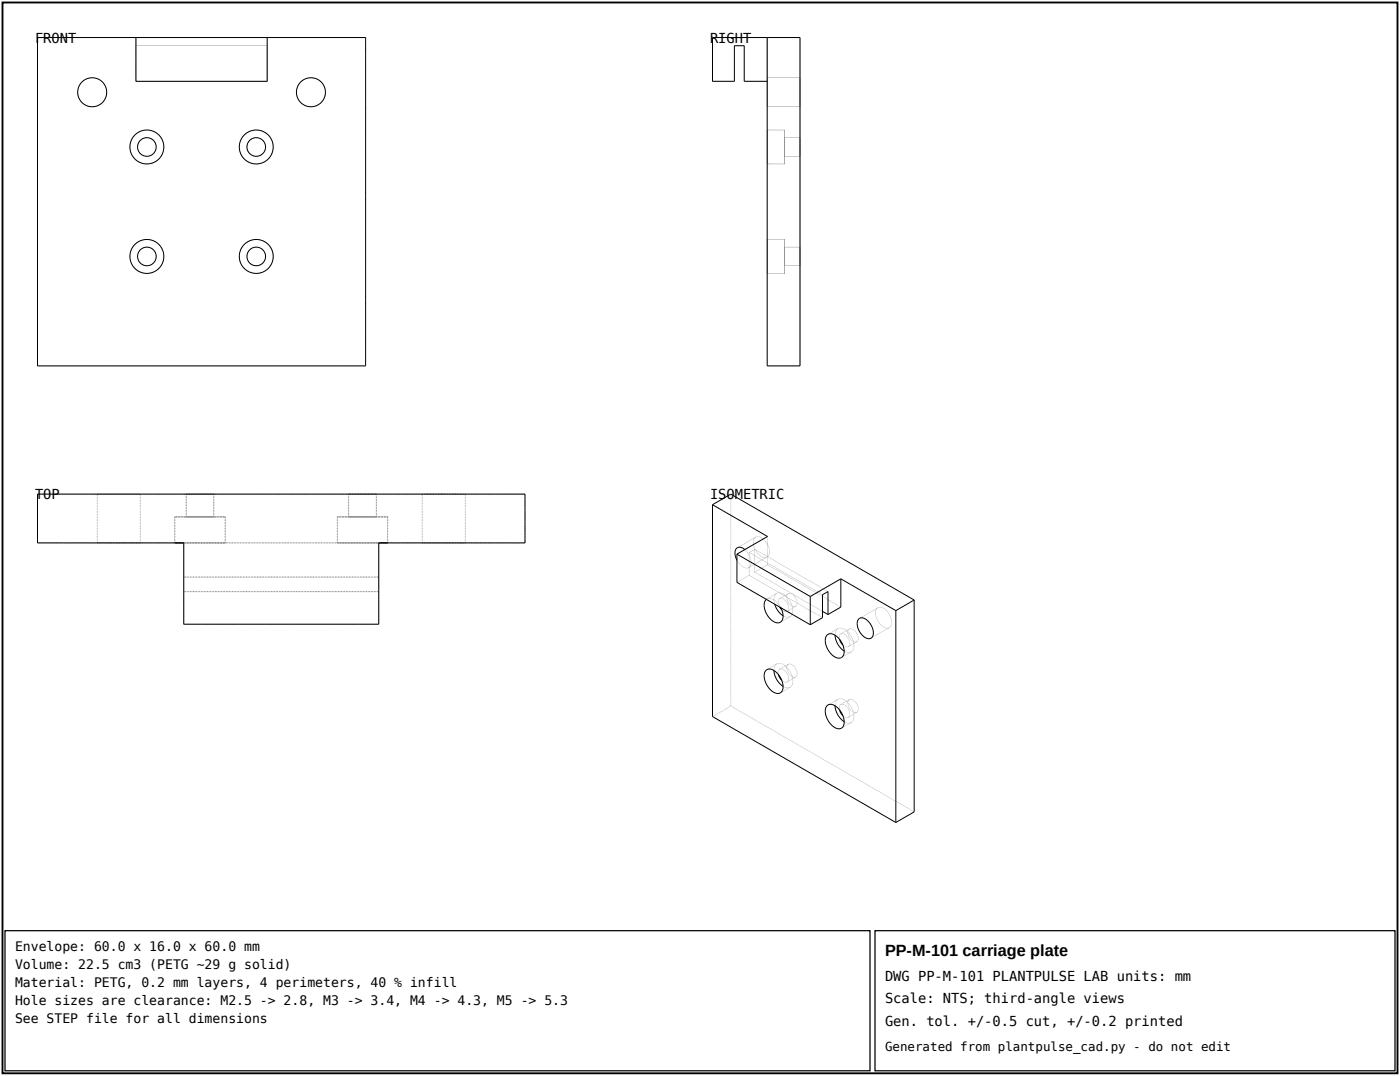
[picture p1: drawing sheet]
<svg xmlns="http://www.w3.org/2000/svg" width="296mm" height="228mm" viewBox="0 0 296 228" stroke-linecap="round" stroke-linejoin="round" font-family="sans-serif">
<defs><g id="words">
<text font-size="3.4" x="187.3" y="202.1">PP-M-101 carriage plate</text>
<g font-size="2.9">
<text x="7.4" y="9">FRONT</text>
<text x="150.3" y="9">RIGHT</text>
<text x="7.4" y="105.6">TOP</text>
<text x="150.3" y="105.6">ISOMETRIC</text>
<text x="187.3" y="207.4">DWG PP-M-101 PLANTPULSE LAB units: mm</text>
<text x="187.3" y="212.2">Scale: NTS; third-angle views</text>
<text x="187.3" y="217">Gen. tol. +/-0.5 cut, +/-0.2 printed</text>
</g>
<g font-size="2.8">
<text x="3.2" y="201.1">Envelope: 60.0 x 16.0 x 60.0 mm</text>
<text x="3.2" y="204.9">Volume: 22.5 cm3 (PETG ~29 g solid)</text>
<text x="3.2" y="208.8">Material: PETG, 0.2 mm layers, 4 perimeters, 40 % infill</text>
<text x="3.2" y="212.6">Hole sizes are clearance: M2.5 -&gt; 2.8, M3 -&gt; 3.4, M4 -&gt; 4.3, M5 -&gt; 5.3</text>
<text x="3.2" y="216.4">See STEP file for all dimensions</text>
</g>
<text font-size="2.6" x="187.3" y="222.2">Generated from plantpulse_cad.py - do not edit</text>
</g></defs>
<path d="M.5 .5h295.3v226.5h-295.3z" fill="none" stroke="#000" stroke-width=".4"/>
<g fill="#8c8c8c">
<path d="M7.9 77.3l.1 .1zM7.9 77.1l.1 .1zM7.9 76.8l.1 .1zM7.9 76.6l.1 .1zM7.9 76.4l.1 .1zM7.9 76.2l.1 .1zM7.9 75.9l.1 .2zM7.9 75.7l.1 .1zM7.9 75.5l.1 .1zM7.9 75.3l.1 .1zM7.9 75.1l.1 .1zM7.9 74.8l.1 .1zM7.9 74.6l.1 .1zM7.9 74.4l.1 .1zM7.9 74.2l.1 .1zM7.9 73.9l.1 .2zM7.9 73.7l.1 .1zM7.9 73.5l.1 .1zM7.9 73.3l.1 .1zM7.9 73.1l.1 .1zM7.9 72.8l.1 .1zM7.9 72.6l.1 .1zM7.9 72.4l.1 .1zM7.9 72.2l.1 .1zM7.9 71.9l.1 .2zM7.9 71.7l.1 .1zM7.9 71.5l.1 .1zM7.9 71.3l.1 .1zM7.9 71.1l.1 .1zM7.9 70.8l.1 .1zM7.9 70.6l.1 .1zM7.9 70.4l.1 .1zM7.9 70.2l.1 .1zM7.9 69.9l.1 .2zM7.9 69.7l.1 .1zM7.9 69.5l.1 .1zM7.9 69.3l.1 .1zM7.9 69.1l.1 .1zM7.9 68.8l.1 .2zM7.9 68.6l.1 .1zM7.9 68.4l.1 .1zM7.9 68.2l.1 .1zM7.9 68l.1 .1zM7.9 67.7l.1 .1zM7.9 67.5l.1 .1zM7.9 67.3l.1 .1zM7.9 67.1l.1 .1zM7.9 66.8l.1 .2zM7.9 66.6l.1 .1zM7.9 66.4l.1 .1zM7.9 66.2l.1 .1zM7.9 66l.1 .1zM7.9 65.7l.1 .1zM7.9 65.5l.1 .1zM7.9 65.3l.1 .1zM7.9 65.1l.1 .1zM7.9 64.8l.1 .2zM7.9 64.6l.1 .1zM7.9 64.4l.1 .1zM7.9 64.2l.1 .1zM7.9 64l.1 .1zM7.9 63.7l.1 .1zM7.9 63.5l.1 .1zM7.9 63.3l.1 .1zM7.9 63.1l.1 .1zM7.9 62.8l.1 .2zM7.9 62.6l.1 .1zM7.9 62.4l.1 .1zM7.9 62.2l.1 .1zM7.9 62l.1 .1zM7.9 61.7l.1 .1zM7.9 61.5l.1 .1zM7.9 61.3l.1 .1zM7.9 61.1l.1 .1zM7.9 60.8l.1 .2zM7.9 60.6l.1 .1zM7.9 60.4l.1 .1zM7.9 60.2l.1 .1zM7.9 60l.1 .1zM7.9 59.7l.1 .1zM7.9 59.5l.1 .1zM7.9 59.3l.1 .1zM7.9 59.1l.1 .1zM7.9 58.8l.1 .2zM7.9 58.6l.1 .1zM7.9 58.4l.1 .1zM7.9 58.2l.1 .1zM7.9 58l.1 .1zM7.9 57.7l.1 .1zM7.9 57.5l.1 .1zM7.9 57.3l.1 .1zM7.9 57.1l.1 .1zM7.9 56.8l.1 .2zM7.9 56.6l.1 .1zM7.9 56.4l.1 .1zM7.9 56.2l.1 .1zM7.9 56l.1 .1zM7.9 55.7l.1 .1zM7.9 55.5l.1 .1zM7.9 55.3l.1 .1zM7.9 55.1l.1 .1zM7.9 54.8l.1 .2zM7.9 54.6l.1 .1zM7.9 54.4l.1 .1zM7.9 54.2l.1 .1zM7.9 54l.1 .1zM7.9 53.7l.1 .1zM7.9 53.5l.1 .1zM7.9 53.3l.1 .1zM7.9 53.1l.1 .1zM7.9 52.8l.1 .2zM7.9 52.6l.1 .1zM7.9 52.4l.1 .1zM7.9 52.2l.1 .1zM7.9 52l.1 .1zM7.9 51.7l.1 .1zM7.9 51.5l.1 .1zM7.9 51.3l.1 .1zM7.9 51.1l.1 .1zM7.9 50.8l.1 .2zM7.9 50.6l.1 .1zM7.9 50.4l.1 .1zM7.9 50.2l.1 .1zM7.9 50l.1 .1zM7.9 49.7l.1 .1zM7.9 49.5l.1 .1zM7.9 49.3l.1 .1zM7.9 49.1l.1 .1zM7.9 48.8l.1 .2zM7.9 48.6l.1 .1zM7.9 48.4l.1 .1zM7.9 48.2l.1 .1zM7.9 48l.1 .1zM7.9 47.7l.1 .1zM7.9 47.5l.1 .1zM7.9 47.3l.1 .1zM7.9 47.1l.1 .1zM7.9 46.8l.1 .2zM7.9 46.6l.1 .1zM7.9 46.4l.1 .1zM7.9 46.2l.1 .1zM7.9 46l.1 .1zM7.9 45.7l.1 .2zM7.9 45.5l.1 .1zM7.9 45.3l.1 .1zM7.9 45.1l.1 .1zM7.9 44.9l.1 .1zM7.9 44.6l.1 .1zM7.9 44.4l.1 .1zM7.9 44.2l.1 .1zM7.9 44l.1 .1zM7.9 43.7l.1 .2zM7.9 43.5l.1 .1zM7.9 43.3l.1 .1zM7.9 43.1l.1 .1zM7.9 42.9l.1 .1zM7.9 42.6l.1 .1zM7.9 42.4l.1 .1zM7.9 42.2l.1 .1zM7.9 42l.1 .1zM7.9 41.7l.1 .2zM7.9 41.5l.1 .1zM7.9 41.3l.1 .1zM7.9 41.1l.1 .1zM7.9 40.9l.1 .1zM7.9 40.6l.1 .1zM7.9 40.4l.1 .1zM7.9 40.2l.1 .1zM7.9 40l.1 .1zM7.9 39.7l.1 .2zM7.9 39.5l.1 .1zM7.9 39.3l.1 .1zM7.9 39.1l.1 .1zM7.9 38.9l.1 .1zM7.9 38.6l.1 .1zM7.9 38.4l.1 .1zM7.9 38.2l.1 .1zM7.9 38l.1 .1zM7.9 37.7l.1 .2zM7.9 37.5l.1 .1zM7.9 37.3l.1 .1zM7.9 37.1l.1 .1zM7.9 36.9l.1 .1zM7.9 36.6l.1 .1zM7.9 36.4l.1 .1zM7.9 36.2l.1 .1zM7.9 36l.1 .1zM7.9 35.7l.1 .2zM7.9 35.5l.1 .1zM7.9 35.3l.1 .1zM7.9 35.1l.1 .1zM7.9 34.9l.1 .1zM7.9 34.6l.1 .1zM7.9 34.4l.1 .1zM7.9 34.2l.1 .1zM7.9 34l.1 .1zM7.9 33.7l.1 .2zM7.9 33.5l.1 .1zM7.9 33.3l.1 .1zM7.9 33.1l.1 .1zM7.9 32.9l.1 .1zM7.9 32.6l.1 .1zM7.9 32.4l.1 .1zM7.9 32.2l.1 .1zM7.9 32l.1 .1zM7.9 31.7l.1 .2zM7.9 31.5l.1 .1zM7.9 31.3l.1 .1zM7.9 31.1l.1 .1zM7.9 30.9l.1 .1zM7.9 30.6l.1 .1zM7.9 30.4l.1 .1zM7.9 30.2l.1 .1zM7.9 30l.1 .1zM7.9 29.7l.1 .2zM7.9 29.5l.1 .1zM7.9 29.3l.1 .1zM7.9 29.1l.1 .1zM7.9 28.9l.1 .1zM7.9 28.6l.1 .1zM7.9 28.4l.1 .1zM7.9 28.2l.1 .1zM7.9 28l.1 .1zM7.9 27.7l.1 .2zM7.9 27.5l.1 .1zM7.9 27.3l.1 .1zM7.9 27.1l.1 .1zM7.9 26.9l.1 .1zM7.9 26.6l.1 .1zM7.9 26.4l.1 .1zM7.9 26.2l.1 .1zM7.9 26l.1 .1zM7.9 25.7l.1 .2zM7.9 25.5l.1 .1zM7.9 25.3l.1 .1zM7.9 25.1l.1 .1zM7.9 24.9l.1 .1zM7.9 24.6l.1 .1zM7.9 24.4l.1 .1zM7.9 24.2l.1 .1zM7.9 24l.1 .1zM7.9 23.7l.1 .2zM7.9 23.5l.1 .1zM7.9 23.3l.1 .1zM7.9 23.1l.1 .1zM7.9 22.9l.1 .1zM7.9 22.6l.1 .1zM7.9 22.4l.1 .1zM7.9 22.2l.1 .1zM7.9 22l.1 .1zM7.9 21.8l.1 .1zM7.9 21.5l.1 .1zM7.9 21.3l.1 .1zM7.9 21.1l.1 .1zM7.9 20.9l.1 .1zM7.9 20.6l.1 .2zM7.9 20.4l.1 .1zM7.9 20.2l.1 .1zM7.9 20l.1 .1zM7.9 19.8l.1 .1zM7.9 19.5l.1 .1zM7.9 19.3l.1 .1zM7.9 19.1l.1 .1zM7.9 18.9l.1 .1zM7.9 18.6l.1 .2zM7.9 18.4l.1 .1zM7.9 18.2l.1 .1zM7.9 18l.1 .1zM7.9 17.8l.1 .1zM7.9 17.5l.1 .1zM7.9 17.3l.1 .1zM7.9 17.1l.1 .1zM7.9 16.9l.1 .1zM7.9 16.6l.1 .2zM7.9 16.4l.1 .1zM7.9 16.2l.1 .1zM7.9 16l.1 .1zM7.9 15.8l.1 .1zM7.9 15.5l.1 .1zM7.9 15.3l.1 .1zM7.9 15.1l.1 .1zM7.9 14.9l.1 .1zM7.9 14.6l.1 .2zM7.9 14.4l.1 .1zM7.9 14.2l.1 .1zM7.9 14l.1 .1zM7.9 13.8l.1 .1zM7.9 13.5l.1 .1zM7.9 13.3l.1 .1zM7.9 13.1l.1 .1zM7.9 12.9l.1 .1zM7.9 12.6l.1 .2zM7.9 12.4l.1 .1zM7.9 12.2l.1 .1zM7.9 12l.1 .1zM7.9 11.8l.1 .1zM7.9 11.5l.1 .1zM7.9 11.3l.1 .1zM7.9 11.1l.1 .1zM7.9 10.9l.1 .1zM7.9 10.6l.1 .2zM7.9 10.4l.1 .1zM7.9 10.2l.1 .1zM7.9 10l.1 .1zM7.9 9.8l.1 .1zM7.9 9.5l.1 .1zM7.9 9.3l.1 .1zM7.9 9.1l.1 .1zM7.9 8.9l.1 .1zM7.9 8.6l.1 .2zM7.9 8.4l.1 .1zM7.9 8.2l.1 .1zM7.9 8l.1 .1z"/>
<path d="M56.5 17.1l.1 .1zM56.5 16.9l.1 .1zM56.5 16.6l.1 .2zM56.5 16.4l.1 .1zM56.5 16.2l.1 .1zM56.5 16l.1 .1zM56.5 15.8l.1 .1zM56.5 15.5l.1 .1zM56.5 15.3l.1 .1zM56.5 15.1l.1 .1zM56.5 14.9l.1 .1zM56.5 14.6l.1 .2zM56.5 14.4l.1 .1zM56.5 14.2l.1 .1zM56.5 14l.1 .1zM56.5 13.8l.1 .1zM56.5 13.5l.1 .1zM56.5 13.3l.1 .1zM56.5 13.1l.1 .1zM56.5 12.9l.1 .1zM56.5 12.6l.1 .2zM56.5 12.4l.1 .1zM56.5 12.2l.1 .1zM56.5 12l.1 .1zM56.5 11.8l.1 .1zM56.5 11.5l.1 .1zM56.5 11.3l.1 .1zM56.5 11.1l.1 .1zM56.5 10.9l.1 .1zM56.5 10.6l.1 .2zM56.5 10.4l.1 .1zM56.5 10.2l.1 .1zM56.5 10l.1 .1zM56.5 9.8l.1 .1zM56.5 9.5l.1 .1zM56.5 9.3l.1 .1zM56.5 9.1l.1 .1zM56.5 8.9l.1 .1zM56.5 8.6l.1 .2zM56.5 8.4l.1 .1zM56.5 8.2l.1 .1zM56.5 8l.1 .1z"/>
<path d="M28.8 17.1l.1 .2zM29 17.1l.1 .2zM29.2 17.1l.1 .2zM29.4 17.1l.2 .2zM29.7 17.1l.1 .2zM29.9 17.1l.1 .2zM30.1 17.1l.1 .2zM30.3 17.1l.1 .2zM30.6 17.1l.1 .2zM30.8 17.1l.1 .2zM31 17.1l.1 .2zM31.2 17.1l.1 .2zM31.4 17.1l.1 .2zM31.7 17.1l.1 .2zM31.9 17.1l.1 .2zM32.1 17.1l.1 .2zM32.3 17.1l.1 .2zM32.5 17.1l.2 .2zM32.8 17.1l.1 .2zM33 17.1l.1 .2zM33.2 17.1l.1 .2zM33.4 17.1l.1 .2zM33.7 17.1l.1 .2zM33.9 17.1l.1 .2zM34.1 17.1l.1 .2zM34.3 17.1l.1 .2zM34.5 17.1l.2 .2zM34.8 17.1l.1 .2zM35 17.1l.1 .2zM35.2 17.1l.1 .2zM35.4 17.1l.1 .2zM35.7 17.1l.1 .2zM35.9 17.1l.1 .2zM36.1 17.1l.1 .2zM36.3 17.1l.1 .2zM36.5 17.1l.2 .2zM36.8 17.1l.1 .2zM37 17.1l.1 .2zM37.2 17.1l.1 .2zM37.4 17.1l.1 .2zM37.7 17.1l.1 .2zM37.9 17.1l.1 .2zM38.1 17.1l.1 .2zM38.3 17.1l.1 .2zM38.5 17.1l.2 .2zM38.8 17.1l.1 .2zM39 17.1l.1 .2zM39.2 17.1l.1 .2zM39.4 17.1l.1 .2zM39.7 17.1l.1 .2zM39.9 17.1l.1 .2zM40.1 17.1l.1 .2zM40.3 17.1l.1 .2zM40.5 17.1l.2 .2zM40.8 17.1l.1 .2zM41 17.1l.1 .2zM41.2 17.1l.1 .2zM41.4 17.1l.1 .2zM41.7 17.1l.1 .2zM41.9 17.1l.1 .2zM42.1 17.1l.1 .2zM42.3 17.1l.1 .2zM42.5 17.1l.2 .2zM42.8 17.1l.1 .2zM43 17.1l.1 .2zM43.2 17.1l.1 .2zM43.4 17.1l.1 .2zM43.7 17.1l.1 .2zM43.9 17.1l.1 .2zM44.1 17.1l.1 .2zM44.3 17.1l.1 .2zM44.5 17.1l.2 .2zM44.8 17.1l.1 .2zM45 17.1l.1 .2zM45.2 17.1l.1 .2zM45.4 17.1l.1 .2zM45.7 17.1l.1 .2zM45.9 17.1l.1 .2zM46.1 17.1l.1 .2zM46.3 17.1l.1 .2zM46.5 17.1l.2 .2zM46.8 17.1l.1 .2zM47 17.1l.1 .2zM47.2 17.1l.1 .2zM47.4 17.1l.1 .2zM47.7 17.1l.1 .2zM47.9 17.1l.1 .2zM48.1 17.1l.1 .2zM48.3 17.1l.1 .2zM48.5 17.1l.2 .2zM48.8 17.1l.1 .2zM49 17.1l.1 .2zM49.2 17.1l.1 .2zM49.4 17.1l.1 .2zM49.7 17.1l.1 .2zM49.9 17.1l.1 .2zM50.1 17.1l.1 .2zM50.3 17.1l.1 .2zM50.5 17.1l.2 .2zM50.8 17.1l.1 .2zM51 17.1l.1 .2zM51.2 17.1l.1 .2zM51.4 17.1l.1 .2zM51.7 17.1l.1 .2zM51.9 17.1l.1 .2zM52.1 17.1l.1 .2zM52.3 17.1l.1 .2zM52.5 17.1l.2 .2zM52.8 17.1l.1 .2zM53 17.1l.1 .2zM53.2 17.1l.1 .2zM53.4 17.1l.1 .2zM53.7 17.1l.1 .2zM53.9 17.1l.1 .2zM54.1 17.1l.1 .2zM54.3 17.1l.1 .2zM54.5 17.1l.2 .2zM54.8 17.1l.1 .2zM55 17.1l.1 .2zM55.2 17.1l.1 .2zM55.4 17.1l.1 .2zM55.6 17.1l.2 .2zM55.9 17.1l.1 .2zM56.1 17.1l.1 .2zM56.3 17.1l.1 .2zM56.5 17.1l.1 .2z"/>
<path d="M28.7 17.1l.1 .1zM28.7 16.9l.1 .1zM28.7 16.6l.1 .2zM28.7 16.4l.1 .1zM28.7 16.2l.1 .1zM28.7 16l.1 .1zM28.7 15.8l.1 .1zM28.7 15.5l.1 .1zM28.7 15.3l.1 .1zM28.7 15.1l.1 .1zM28.7 14.9l.1 .1zM28.7 14.6l.1 .2zM28.7 14.4l.1 .1zM28.7 14.2l.1 .1zM28.7 14l.1 .1zM28.7 13.8l.1 .1zM28.7 13.5l.1 .1zM28.7 13.3l.1 .1zM28.7 13.1l.1 .1zM28.7 12.9l.1 .1zM28.7 12.6l.1 .2zM28.7 12.4l.1 .1zM28.7 12.2l.1 .1zM28.7 12l.1 .1zM28.7 11.8l.1 .1zM28.7 11.5l.1 .1zM28.7 11.3l.1 .1zM28.7 11.1l.1 .1zM28.7 10.9l.1 .1zM28.7 10.6l.1 .2zM28.7 10.4l.1 .1zM28.7 10.2l.1 .1zM28.7 10l.1 .1zM28.7 9.8l.1 .1zM28.7 9.5l.1 .1zM28.7 9.3l.1 .1zM28.7 9.1l.1 .1zM28.7 8.9l.1 .1zM28.7 8.6l.1 .2zM28.7 8.4l.1 .1zM28.7 8.2l.1 .1zM28.7 8l.1 .1z"/>
<path d="M7.9 7.9l.1 .1zM8.2 7.9l.1 .1zM8.4 7.9l.1 .1zM8.6 7.9l.1 .1zM8.8 7.9l.1 .1zM9 7.9l.2 .1zM9.3 7.9l.1 .1zM9.5 7.9l.1 .1zM9.7 7.9l.1 .1zM9.9 7.9l.1 .1zM10.2 7.9l.1 .1zM10.4 7.9l.1 .1zM10.6 7.9l.1 .1zM10.8 7.9l.1 .1zM11 7.9l.2 .1zM11.3 7.9l.1 .1zM11.5 7.9l.1 .1zM11.7 7.9l.1 .1zM11.9 7.9l.1 .1zM12.2 7.9l.1 .1zM12.4 7.9l.1 .1zM12.6 7.9l.1 .1zM12.8 7.9l.1 .1zM13 7.9l.2 .1zM13.3 7.9l.1 .1zM13.5 7.9l.1 .1zM13.7 7.9l.1 .1zM13.9 7.9l.1 .1zM14.2 7.9l.1 .1zM14.4 7.9l.1 .1zM14.6 7.9l.1 .1zM14.8 7.9l.1 .1zM15 7.9l.2 .1zM15.3 7.9l.1 .1zM15.5 7.9l.1 .1zM15.7 7.9l.1 .1zM15.9 7.9l.1 .1zM16.2 7.9l.1 .1zM16.4 7.9l.1 .1zM16.6 7.9l.1 .1zM16.8 7.9l.1 .1zM17 7.9l.2 .1zM17.3 7.9l.1 .1zM17.5 7.9l.1 .1zM17.7 7.9l.1 .1zM17.9 7.9l.1 .1zM18.2 7.9l.1 .1zM18.4 7.9l.1 .1zM18.6 7.9l.1 .1zM18.8 7.9l.1 .1zM19 7.9l.2 .1zM19.3 7.9l.1 .1zM19.5 7.9l.1 .1zM19.7 7.9l.1 .1zM19.9 7.9l.1 .1zM20.2 7.9l.1 .1zM20.4 7.9l.1 .1zM20.6 7.9l.1 .1zM20.8 7.9l.1 .1zM21 7.9l.2 .1zM21.3 7.9l.1 .1zM21.5 7.9l.1 .1zM21.7 7.9l.1 .1zM21.9 7.9l.1 .1zM22.2 7.9l.1 .1zM22.4 7.9l.1 .1zM22.6 7.9l.1 .1zM22.8 7.9l.1 .1zM23 7.9l.2 .1zM23.3 7.9l.1 .1zM23.5 7.9l.1 .1zM23.7 7.9l.1 .1zM23.9 7.9l.1 .1zM24.2 7.9l.1 .1zM24.4 7.9l.1 .1zM24.6 7.9l.1 .1zM24.8 7.9l.1 .1zM25 7.9l.2 .1zM25.3 7.9l.1 .1zM25.5 7.9l.1 .1zM25.7 7.9l.1 .1zM25.9 7.9l.1 .1zM26.2 7.9l.1 .1zM26.4 7.9l.1 .1zM26.6 7.9l.1 .1zM26.8 7.9l.1 .1zM27 7.9l.2 .1zM27.3 7.9l.1 .1zM27.5 7.9l.1 .1zM27.7 7.9l.1 .1zM27.9 7.9l.1 .1zM28.2 7.9l.1 .1zM28.4 7.9l.1 .1zM28.6 7.9l.1 .1zM28.8 7.9l.1 .1zM29 7.9l.1 .1zM29.3 7.9l.1 .1zM29.5 7.9l.1 .1zM29.7 7.9l.1 .1zM29.9 7.9l.1 .1zM30.1 7.9l.2 .1zM30.4 7.9l.1 .1zM30.6 7.9l.1 .1zM30.8 7.9l.1 .1zM31 7.9l.1 .1zM31.3 7.9l.1 .1zM31.5 7.9l.1 .1zM31.7 7.9l.1 .1zM31.9 7.9l.1 .1zM32.1 7.9l.2 .1zM32.4 7.9l.1 .1zM32.6 7.9l.1 .1zM32.8 7.9l.1 .1zM33 7.9l.1 .1zM33.3 7.9l.1 .1zM33.5 7.9l.1 .1zM33.7 7.9l.1 .1zM33.9 7.9l.1 .1zM34.1 7.9l.2 .1zM34.4 7.9l.1 .1zM34.6 7.9l.1 .1zM34.8 7.9l.1 .1zM35 7.9l.1 .1zM35.3 7.9l.1 .1zM35.5 7.9l.1 .1zM35.7 7.9l.1 .1zM35.9 7.9l.1 .1zM36.1 7.9l.2 .1zM36.4 7.9l.1 .1zM36.6 7.9l.1 .1zM36.8 7.9l.1 .1zM37 7.9l.1 .1zM37.3 7.9l.1 .1zM37.5 7.9l.1 .1zM37.7 7.9l.1 .1zM37.9 7.9l.1 .1zM38.1 7.9l.2 .1zM38.4 7.9l.1 .1zM38.6 7.9l.1 .1zM38.8 7.9l.1 .1zM39 7.9l.1 .1zM39.3 7.9l.1 .1zM39.5 7.9l.1 .1zM39.7 7.9l.1 .1zM39.9 7.9l.1 .1zM40.1 7.9l.2 .1zM40.4 7.9l.1 .1zM40.6 7.9l.1 .1zM40.8 7.9l.1 .1zM41 7.9l.1 .1zM41.3 7.9l.1 .1zM41.5 7.9l.1 .1zM41.7 7.9l.1 .1zM41.9 7.9l.1 .1zM42.1 7.9l.2 .1zM42.4 7.9l.1 .1zM42.6 7.9l.1 .1zM42.8 7.9l.1 .1zM43 7.9l.1 .1zM43.3 7.9l.1 .1zM43.5 7.9l.1 .1zM43.7 7.9l.1 .1zM43.9 7.9l.1 .1zM44.1 7.9l.2 .1zM44.4 7.9l.1 .1zM44.6 7.9l.1 .1zM44.8 7.9l.1 .1zM45 7.9l.1 .1zM45.3 7.9l.1 .1zM45.5 7.9l.1 .1zM45.7 7.9l.1 .1zM45.9 7.9l.1 .1zM46.1 7.9l.2 .1zM46.4 7.9l.1 .1zM46.6 7.9l.1 .1zM46.8 7.9l.1 .1zM47 7.9l.1 .1zM47.3 7.9l.1 .1zM47.5 7.9l.1 .1zM47.7 7.9l.1 .1zM47.9 7.9l.1 .1zM48.1 7.9l.2 .1zM48.4 7.9l.1 .1zM48.6 7.9l.1 .1zM48.8 7.9l.1 .1zM49 7.9l.1 .1zM49.3 7.9l.1 .1zM49.5 7.9l.1 .1zM49.7 7.9l.1 .1zM49.9 7.9l.1 .1zM50.1 7.9l.2 .1zM50.4 7.9l.1 .1zM50.6 7.9l.1 .1zM50.8 7.9l.1 .1zM51 7.9l.1 .1zM51.3 7.9l.1 .1zM51.5 7.9l.1 .1zM51.7 7.9l.1 .1zM51.9 7.9l.1 .1zM52.1 7.9l.1 .1zM52.4 7.9l.1 .1zM52.6 7.9l.1 .1zM52.8 7.9l.1 .1zM53 7.9l.1 .1zM53.2 7.9l.2 .1zM53.5 7.9l.1 .1zM53.7 7.9l.1 .1zM53.9 7.9l.1 .1zM54.1 7.9l.1 .1zM54.4 7.9l.1 .1zM54.6 7.9l.1 .1zM54.8 7.9l.1 .1zM55 7.9l.1 .1zM55.2 7.9l.2 .1zM55.5 7.9l.1 .1zM55.7 7.9l.1 .1zM55.9 7.9l.1 .1zM56.1 7.9l.1 .1zM56.4 7.9l.1 .1zM56.6 7.9l.1 .1zM56.8 7.9l.1 .1zM57 7.9l.1 .1zM57.2 7.9l.2 .1zM57.5 7.9l.1 .1zM57.7 7.9l.1 .1zM57.9 7.9l.1 .1zM58.1 7.9l.1 .1zM58.4 7.9l.1 .1zM58.6 7.9l.1 .1zM58.8 7.9l.1 .1zM59 7.9l.1 .1zM59.2 7.9l.2 .1zM59.5 7.9l.1 .1zM59.7 7.9l.1 .1zM59.9 7.9l.1 .1zM60.1 7.9l.1 .1zM60.4 7.9l.1 .1zM60.6 7.9l.1 .1zM60.8 7.9l.1 .1zM61 7.9l.1 .1zM61.2 7.9l.2 .1zM61.5 7.9l.1 .1zM61.7 7.9l.1 .1zM61.9 7.9l.1 .1zM62.1 7.9l.1 .1zM62.4 7.9l.1 .1zM62.6 7.9l.1 .1zM62.8 7.9l.1 .1zM63 7.9l.1 .1zM63.2 7.9l.2 .1zM63.5 7.9l.1 .1zM63.7 7.9l.1 .1zM63.9 7.9l.1 .1zM64.1 7.9l.1 .1zM64.4 7.9l.1 .1zM64.6 7.9l.1 .1zM64.8 7.9l.1 .1zM65 7.9l.1 .1zM65.2 7.9l.2 .1zM65.5 7.9l.1 .1zM65.7 7.9l.1 .1zM65.9 7.9l.1 .1zM66.1 7.9l.1 .1zM66.4 7.9l.1 .1zM66.6 7.9l.1 .1zM66.8 7.9l.1 .1zM67 7.9l.1 .1zM67.2 7.9l.2 .1zM67.5 7.9l.1 .1zM67.7 7.9l.1 .1zM67.9 7.9l.1 .1zM68.1 7.9l.1 .1zM68.4 7.9l.1 .1zM68.6 7.9l.1 .1zM68.8 7.9l.1 .1zM69 7.9l.1 .1zM69.2 7.9l.2 .1zM69.5 7.9l.1 .1zM69.7 7.9l.1 .1zM69.9 7.9l.1 .1zM70.1 7.9l.1 .1zM70.4 7.9l.1 .1zM70.6 7.9l.1 .1zM70.8 7.9l.1 .1zM71 7.9l.1 .1zM71.2 7.9l.2 .1zM71.5 7.9l.1 .1zM71.7 7.9l.1 .1zM71.9 7.9l.1 .1zM72.1 7.9l.1 .1zM72.4 7.9l.1 .1zM72.6 7.9l.1 .1zM72.8 7.9l.1 .1zM73 7.9l.1 .1zM73.2 7.9l.2 .1zM73.5 7.9l.1 .1zM73.7 7.9l.1 .1zM73.9 7.9l.1 .1zM74.1 7.9l.1 .1zM74.4 7.9l.1 .1zM74.6 7.9l.1 .1zM74.8 7.9l.1 .1zM75 7.9l.1 .1zM75.2 7.9l.1 .1zM75.5 7.9l.1 .1zM75.7 7.9l.1 .1zM75.9 7.9l.1 .1zM76.1 7.9l.1 .1zM76.3 7.9l.2 .1zM76.6 7.9l.1 .1zM76.8 7.9l.1 .1zM77 7.9l.1 .1zM77.2 7.9l.1 .1z"/>
<path d="M7.9 77.3l.1 .1zM8.2 77.3l.1 .1zM8.4 77.3l.1 .1zM8.6 77.3l.1 .1zM8.8 77.3l.1 .1zM9 77.3l.2 .1zM9.3 77.3l.1 .1zM9.5 77.3l.1 .1zM9.7 77.3l.1 .1zM9.9 77.3l.1 .1zM10.2 77.3l.1 .1zM10.4 77.3l.1 .1zM10.6 77.3l.1 .1zM10.8 77.3l.1 .1zM11 77.3l.2 .1zM11.3 77.3l.1 .1zM11.5 77.3l.1 .1zM11.7 77.3l.1 .1zM11.9 77.3l.1 .1zM12.2 77.3l.1 .1zM12.4 77.3l.1 .1zM12.6 77.3l.1 .1zM12.8 77.3l.1 .1zM13 77.3l.2 .1zM13.3 77.3l.1 .1zM13.5 77.3l.1 .1zM13.7 77.3l.1 .1zM13.9 77.3l.1 .1zM14.2 77.3l.1 .1zM14.4 77.3l.1 .1zM14.6 77.3l.1 .1zM14.8 77.3l.1 .1zM15 77.3l.2 .1zM15.3 77.3l.1 .1zM15.5 77.3l.1 .1zM15.7 77.3l.1 .1zM15.9 77.3l.1 .1zM16.2 77.3l.1 .1zM16.4 77.3l.1 .1zM16.6 77.3l.1 .1zM16.8 77.3l.1 .1zM17 77.3l.2 .1zM17.3 77.3l.1 .1zM17.5 77.3l.1 .1zM17.7 77.3l.1 .1zM17.9 77.3l.1 .1zM18.2 77.3l.1 .1zM18.4 77.3l.1 .1zM18.6 77.3l.1 .1zM18.8 77.3l.1 .1zM19 77.3l.2 .1zM19.3 77.3l.1 .1zM19.5 77.3l.1 .1zM19.7 77.3l.1 .1zM19.9 77.3l.1 .1zM20.2 77.3l.1 .1zM20.4 77.3l.1 .1zM20.6 77.3l.1 .1zM20.8 77.3l.1 .1zM21 77.3l.2 .1zM21.3 77.3l.1 .1zM21.5 77.3l.1 .1zM21.7 77.3l.1 .1zM21.9 77.3l.1 .1zM22.2 77.3l.1 .1zM22.4 77.3l.1 .1zM22.6 77.3l.1 .1zM22.8 77.3l.1 .1zM23 77.3l.2 .1zM23.3 77.3l.1 .1zM23.5 77.3l.1 .1zM23.7 77.3l.1 .1zM23.9 77.3l.1 .1zM24.2 77.3l.1 .1zM24.4 77.3l.1 .1zM24.6 77.3l.1 .1zM24.8 77.3l.1 .1zM25 77.3l.2 .1zM25.3 77.3l.1 .1zM25.5 77.3l.1 .1zM25.7 77.3l.1 .1zM25.9 77.3l.1 .1zM26.2 77.3l.1 .1zM26.4 77.3l.1 .1zM26.6 77.3l.1 .1zM26.8 77.3l.1 .1zM27 77.3l.2 .1zM27.3 77.3l.1 .1zM27.5 77.3l.1 .1zM27.7 77.3l.1 .1zM27.9 77.3l.1 .1zM28.2 77.3l.1 .1zM28.4 77.3l.1 .1zM28.6 77.3l.1 .1zM28.8 77.3l.1 .1zM29 77.3l.1 .1zM29.3 77.3l.1 .1zM29.5 77.3l.1 .1zM29.7 77.3l.1 .1zM29.9 77.3l.1 .1zM30.1 77.3l.2 .1zM30.4 77.3l.1 .1zM30.6 77.3l.1 .1zM30.8 77.3l.1 .1zM31 77.3l.1 .1zM31.3 77.3l.1 .1zM31.5 77.3l.1 .1zM31.7 77.3l.1 .1zM31.9 77.3l.1 .1zM32.1 77.3l.2 .1zM32.4 77.3l.1 .1zM32.6 77.3l.1 .1zM32.8 77.3l.1 .1zM33 77.3l.1 .1zM33.3 77.3l.1 .1zM33.5 77.3l.1 .1zM33.7 77.3l.1 .1zM33.9 77.3l.1 .1zM34.1 77.3l.2 .1zM34.4 77.3l.1 .1zM34.6 77.3l.1 .1zM34.8 77.3l.1 .1zM35 77.3l.1 .1zM35.3 77.3l.1 .1zM35.5 77.3l.1 .1zM35.7 77.3l.1 .1zM35.9 77.3l.1 .1zM36.1 77.3l.2 .1zM36.4 77.3l.1 .1zM36.6 77.3l.1 .1zM36.8 77.3l.1 .1zM37 77.3l.1 .1zM37.3 77.3l.1 .1zM37.5 77.3l.1 .1zM37.7 77.3l.1 .1zM37.9 77.3l.1 .1zM38.1 77.3l.2 .1zM38.4 77.3l.1 .1zM38.6 77.3l.1 .1zM38.8 77.3l.1 .1zM39 77.3l.1 .1zM39.3 77.3l.1 .1zM39.5 77.3l.1 .1zM39.7 77.3l.1 .1zM39.9 77.3l.1 .1zM40.1 77.3l.2 .1zM40.4 77.3l.1 .1zM40.6 77.3l.1 .1zM40.8 77.3l.1 .1zM41 77.3l.1 .1zM41.3 77.3l.1 .1zM41.5 77.3l.1 .1zM41.7 77.3l.1 .1zM41.9 77.3l.1 .1zM42.1 77.3l.2 .1zM42.4 77.3l.1 .1zM42.6 77.3l.1 .1zM42.8 77.3l.1 .1zM43 77.3l.1 .1zM43.3 77.3l.1 .1zM43.5 77.3l.1 .1zM43.7 77.3l.1 .1zM43.9 77.3l.1 .1zM44.1 77.3l.2 .1zM44.4 77.3l.1 .1zM44.6 77.3l.1 .1zM44.8 77.3l.1 .1zM45 77.3l.1 .1zM45.3 77.3l.1 .1zM45.5 77.3l.1 .1zM45.7 77.3l.1 .1zM45.9 77.3l.1 .1zM46.1 77.3l.2 .1zM46.4 77.3l.1 .1zM46.6 77.3l.1 .1zM46.8 77.3l.1 .1zM47 77.3l.1 .1zM47.3 77.3l.1 .1zM47.5 77.3l.1 .1zM47.7 77.3l.1 .1zM47.9 77.3l.1 .1zM48.1 77.3l.2 .1zM48.4 77.3l.1 .1zM48.6 77.3l.1 .1zM48.8 77.3l.1 .1zM49 77.3l.1 .1zM49.3 77.3l.1 .1zM49.5 77.3l.1 .1zM49.7 77.3l.1 .1zM49.9 77.3l.1 .1zM50.1 77.3l.2 .1zM50.4 77.3l.1 .1zM50.6 77.3l.1 .1zM50.8 77.3l.1 .1zM51 77.3l.1 .1zM51.3 77.3l.1 .1zM51.5 77.3l.1 .1zM51.7 77.3l.1 .1zM51.9 77.3l.1 .1zM52.1 77.3l.1 .1zM52.4 77.3l.1 .1zM52.6 77.3l.1 .1zM52.8 77.3l.1 .1zM53 77.3l.1 .1zM53.2 77.3l.2 .1zM53.5 77.3l.1 .1zM53.7 77.3l.1 .1zM53.9 77.3l.1 .1zM54.1 77.3l.1 .1zM54.4 77.3l.1 .1zM54.6 77.3l.1 .1zM54.8 77.3l.1 .1zM55 77.3l.1 .1zM55.2 77.3l.2 .1zM55.5 77.3l.1 .1zM55.7 77.3l.1 .1zM55.9 77.3l.1 .1zM56.1 77.3l.1 .1zM56.4 77.3l.1 .1zM56.6 77.3l.1 .1zM56.8 77.3l.1 .1zM57 77.3l.1 .1zM57.2 77.3l.2 .1zM57.5 77.3l.1 .1zM57.7 77.3l.1 .1zM57.9 77.3l.1 .1zM58.1 77.3l.1 .1zM58.4 77.3l.1 .1zM58.6 77.3l.1 .1zM58.8 77.3l.1 .1zM59 77.3l.1 .1zM59.2 77.3l.2 .1zM59.5 77.3l.1 .1zM59.7 77.3l.1 .1zM59.9 77.3l.1 .1zM60.1 77.3l.1 .1zM60.4 77.3l.1 .1zM60.6 77.3l.1 .1zM60.8 77.3l.1 .1zM61 77.3l.1 .1zM61.2 77.3l.2 .1zM61.5 77.3l.1 .1zM61.7 77.3l.1 .1zM61.9 77.3l.1 .1zM62.1 77.3l.1 .1zM62.4 77.3l.1 .1zM62.6 77.3l.1 .1zM62.8 77.3l.1 .1zM63 77.3l.1 .1zM63.2 77.3l.2 .1zM63.5 77.3l.1 .1zM63.7 77.3l.1 .1zM63.9 77.3l.1 .1zM64.1 77.3l.1 .1zM64.4 77.3l.1 .1zM64.6 77.3l.1 .1zM64.8 77.3l.1 .1zM65 77.3l.1 .1zM65.2 77.3l.2 .1zM65.5 77.3l.1 .1zM65.7 77.3l.1 .1zM65.9 77.3l.1 .1zM66.1 77.3l.1 .1zM66.4 77.3l.1 .1zM66.6 77.3l.1 .1zM66.8 77.3l.1 .1zM67 77.3l.1 .1zM67.2 77.3l.2 .1zM67.5 77.3l.1 .1zM67.7 77.3l.1 .1zM67.9 77.3l.1 .1zM68.1 77.3l.1 .1zM68.4 77.3l.1 .1zM68.6 77.3l.1 .1zM68.8 77.3l.1 .1zM69 77.3l.1 .1zM69.2 77.3l.2 .1zM69.5 77.3l.1 .1zM69.7 77.3l.1 .1zM69.9 77.3l.1 .1zM70.1 77.3l.1 .1zM70.4 77.3l.1 .1zM70.6 77.3l.1 .1zM70.8 77.3l.1 .1zM71 77.3l.1 .1zM71.2 77.3l.2 .1zM71.5 77.3l.1 .1zM71.7 77.3l.1 .1zM71.9 77.3l.1 .1zM72.1 77.3l.1 .1zM72.4 77.3l.1 .1zM72.6 77.3l.1 .1zM72.8 77.3l.1 .1zM73 77.3l.1 .1zM73.2 77.3l.2 .1zM73.5 77.3l.1 .1zM73.7 77.3l.1 .1zM73.9 77.3l.1 .1zM74.1 77.3l.1 .1zM74.4 77.3l.1 .1zM74.6 77.3l.1 .1zM74.8 77.3l.1 .1zM75 77.3l.1 .1zM75.2 77.3l.1 .1zM75.5 77.3l.1 .1zM75.7 77.3l.1 .1zM75.9 77.3l.1 .1zM76.1 77.3l.1 .1zM76.3 77.3l.2 .1zM76.6 77.3l.1 .1zM76.8 77.3l.1 .1zM77 77.3l.1 .1zM77.2 77.3l.1 .1z"/>
<path d="M77.3 77.3l.1 .1zM77.3 77.1l.1 .1zM77.3 76.8l.1 .1zM77.3 76.6l.1 .1zM77.3 76.4l.1 .1zM77.3 76.2l.1 .1zM77.3 75.9l.1 .2zM77.3 75.7l.1 .1zM77.3 75.5l.1 .1zM77.3 75.3l.1 .1zM77.3 75.1l.1 .1zM77.3 74.8l.1 .1zM77.3 74.6l.1 .1zM77.3 74.4l.1 .1zM77.3 74.2l.1 .1zM77.3 73.9l.1 .2zM77.3 73.7l.1 .1zM77.3 73.5l.1 .1zM77.3 73.3l.1 .1zM77.3 73.1l.1 .1zM77.3 72.8l.1 .1zM77.3 72.6l.1 .1zM77.3 72.4l.1 .1zM77.3 72.2l.1 .1zM77.3 71.9l.1 .2zM77.3 71.7l.1 .1zM77.3 71.5l.1 .1zM77.3 71.3l.1 .1zM77.3 71.1l.1 .1zM77.3 70.8l.1 .1zM77.3 70.6l.1 .1zM77.3 70.4l.1 .1zM77.3 70.2l.1 .1zM77.3 69.9l.1 .2zM77.3 69.7l.1 .1zM77.3 69.5l.1 .1zM77.3 69.3l.1 .1zM77.3 69.1l.1 .1zM77.3 68.8l.1 .2zM77.3 68.6l.1 .1zM77.3 68.4l.1 .1zM77.3 68.2l.1 .1zM77.3 68l.1 .1zM77.3 67.7l.1 .1zM77.3 67.5l.1 .1zM77.3 67.3l.1 .1zM77.3 67.1l.1 .1zM77.3 66.8l.1 .2zM77.3 66.6l.1 .1zM77.3 66.4l.1 .1zM77.3 66.2l.1 .1zM77.3 66l.1 .1zM77.3 65.7l.1 .1zM77.3 65.5l.1 .1zM77.3 65.3l.1 .1zM77.3 65.1l.1 .1zM77.3 64.8l.1 .2zM77.3 64.6l.1 .1zM77.3 64.4l.1 .1zM77.3 64.2l.1 .1zM77.3 64l.1 .1zM77.3 63.7l.1 .1zM77.3 63.5l.1 .1zM77.3 63.3l.1 .1zM77.3 63.1l.1 .1zM77.3 62.8l.1 .2zM77.3 62.6l.1 .1zM77.3 62.4l.1 .1zM77.3 62.2l.1 .1zM77.3 62l.1 .1zM77.3 61.7l.1 .1zM77.3 61.5l.1 .1zM77.3 61.3l.1 .1zM77.3 61.1l.1 .1zM77.3 60.8l.1 .2zM77.3 60.6l.1 .1zM77.3 60.4l.1 .1zM77.3 60.2l.1 .1zM77.3 60l.1 .1zM77.3 59.7l.1 .1zM77.3 59.5l.1 .1zM77.3 59.3l.1 .1zM77.3 59.1l.1 .1zM77.3 58.8l.1 .2zM77.3 58.6l.1 .1zM77.3 58.4l.1 .1zM77.3 58.2l.1 .1zM77.3 58l.1 .1zM77.3 57.7l.1 .1zM77.3 57.5l.1 .1zM77.3 57.3l.1 .1zM77.3 57.1l.1 .1zM77.3 56.8l.1 .2zM77.3 56.6l.1 .1zM77.3 56.4l.1 .1zM77.3 56.2l.1 .1zM77.3 56l.1 .1zM77.3 55.7l.1 .1zM77.3 55.5l.1 .1zM77.3 55.3l.1 .1zM77.3 55.1l.1 .1zM77.3 54.8l.1 .2zM77.3 54.6l.1 .1zM77.3 54.4l.1 .1zM77.3 54.2l.1 .1zM77.3 54l.1 .1zM77.3 53.7l.1 .1zM77.3 53.5l.1 .1zM77.3 53.3l.1 .1zM77.3 53.1l.1 .1zM77.3 52.8l.1 .2zM77.3 52.6l.1 .1zM77.3 52.4l.1 .1zM77.3 52.2l.1 .1zM77.3 52l.1 .1zM77.3 51.7l.1 .1zM77.3 51.5l.1 .1zM77.3 51.3l.1 .1zM77.3 51.1l.1 .1zM77.3 50.8l.1 .2zM77.3 50.6l.1 .1zM77.3 50.4l.1 .1zM77.3 50.2l.1 .1zM77.3 50l.1 .1zM77.3 49.7l.1 .1zM77.3 49.5l.1 .1zM77.3 49.3l.1 .1zM77.3 49.1l.1 .1zM77.3 48.8l.1 .2zM77.3 48.6l.1 .1zM77.3 48.4l.1 .1zM77.3 48.2l.1 .1zM77.3 48l.1 .1zM77.3 47.7l.1 .1zM77.3 47.5l.1 .1zM77.3 47.3l.1 .1zM77.3 47.1l.1 .1zM77.3 46.8l.1 .2zM77.3 46.6l.1 .1zM77.3 46.4l.1 .1zM77.3 46.2l.1 .1zM77.3 46l.1 .1zM77.3 45.7l.1 .2zM77.3 45.5l.1 .1zM77.3 45.3l.1 .1zM77.3 45.1l.1 .1zM77.3 44.9l.1 .1zM77.3 44.6l.1 .1zM77.3 44.4l.1 .1zM77.3 44.2l.1 .1zM77.3 44l.1 .1zM77.3 43.7l.1 .2zM77.3 43.5l.1 .1zM77.3 43.3l.1 .1zM77.3 43.1l.1 .1zM77.3 42.9l.1 .1zM77.3 42.6l.1 .1zM77.3 42.4l.1 .1zM77.3 42.2l.1 .1zM77.3 42l.1 .1zM77.3 41.7l.1 .2zM77.3 41.5l.1 .1zM77.3 41.3l.1 .1zM77.3 41.1l.1 .1zM77.3 40.9l.1 .1zM77.3 40.6l.1 .1zM77.3 40.4l.1 .1zM77.3 40.2l.1 .1zM77.3 40l.1 .1zM77.3 39.7l.1 .2zM77.3 39.5l.1 .1zM77.3 39.3l.1 .1zM77.3 39.1l.1 .1zM77.3 38.9l.1 .1zM77.3 38.6l.1 .1zM77.3 38.4l.1 .1zM77.3 38.2l.1 .1zM77.3 38l.1 .1zM77.3 37.7l.1 .2zM77.3 37.5l.1 .1zM77.3 37.3l.1 .1zM77.3 37.1l.1 .1zM77.3 36.9l.1 .1zM77.3 36.6l.1 .1zM77.3 36.4l.1 .1zM77.3 36.2l.1 .1zM77.3 36l.1 .1zM77.3 35.7l.1 .2zM77.3 35.5l.1 .1zM77.3 35.3l.1 .1zM77.3 35.1l.1 .1zM77.3 34.9l.1 .1zM77.3 34.6l.1 .1zM77.3 34.4l.1 .1zM77.3 34.2l.1 .1zM77.3 34l.1 .1zM77.3 33.7l.1 .2zM77.3 33.5l.1 .1zM77.3 33.3l.1 .1zM77.3 33.1l.1 .1zM77.3 32.9l.1 .1zM77.3 32.6l.1 .1zM77.3 32.4l.1 .1zM77.3 32.2l.1 .1zM77.3 32l.1 .1zM77.3 31.7l.1 .2zM77.3 31.5l.1 .1zM77.3 31.3l.1 .1zM77.3 31.1l.1 .1zM77.3 30.9l.1 .1zM77.3 30.6l.1 .1zM77.3 30.4l.1 .1zM77.3 30.2l.1 .1zM77.3 30l.1 .1zM77.3 29.7l.1 .2zM77.3 29.5l.1 .1zM77.3 29.3l.1 .1zM77.3 29.1l.1 .1zM77.3 28.9l.1 .1zM77.3 28.6l.1 .1zM77.3 28.4l.1 .1zM77.3 28.2l.1 .1zM77.3 28l.1 .1zM77.3 27.7l.1 .2zM77.3 27.5l.1 .1zM77.3 27.3l.1 .1zM77.3 27.1l.1 .1zM77.3 26.9l.1 .1zM77.3 26.6l.1 .1zM77.3 26.4l.1 .1zM77.3 26.2l.1 .1zM77.3 26l.1 .1zM77.3 25.7l.1 .2zM77.3 25.5l.1 .1zM77.3 25.3l.1 .1zM77.3 25.1l.1 .1zM77.3 24.9l.1 .1zM77.3 24.6l.1 .1zM77.3 24.4l.1 .1zM77.3 24.2l.1 .1zM77.3 24l.1 .1zM77.3 23.7l.1 .2zM77.3 23.5l.1 .1zM77.3 23.3l.1 .1zM77.3 23.1l.1 .1zM77.3 22.9l.1 .1zM77.3 22.6l.1 .1zM77.3 22.4l.1 .1zM77.3 22.2l.1 .1zM77.3 22l.1 .1zM77.3 21.8l.1 .1zM77.3 21.5l.1 .1zM77.3 21.3l.1 .1zM77.3 21.1l.1 .1zM77.3 20.9l.1 .1zM77.3 20.6l.1 .2zM77.3 20.4l.1 .1zM77.3 20.2l.1 .1zM77.3 20l.1 .1zM77.3 19.8l.1 .1zM77.3 19.5l.1 .1zM77.3 19.3l.1 .1zM77.3 19.1l.1 .1zM77.3 18.9l.1 .1zM77.3 18.6l.1 .2zM77.3 18.4l.1 .1zM77.3 18.2l.1 .1zM77.3 18l.1 .1zM77.3 17.8l.1 .1zM77.3 17.5l.1 .1zM77.3 17.3l.1 .1zM77.3 17.1l.1 .1zM77.3 16.9l.1 .1zM77.3 16.6l.1 .2zM77.3 16.4l.1 .1zM77.3 16.2l.1 .1zM77.3 16l.1 .1zM77.3 15.8l.1 .1zM77.3 15.5l.1 .1zM77.3 15.3l.1 .1zM77.3 15.1l.1 .1zM77.3 14.9l.1 .1zM77.3 14.6l.1 .2zM77.3 14.4l.1 .1zM77.3 14.2l.1 .1zM77.3 14l.1 .1zM77.3 13.8l.1 .1zM77.3 13.5l.1 .1zM77.3 13.3l.1 .1zM77.3 13.1l.1 .1zM77.3 12.9l.1 .1zM77.3 12.6l.1 .2zM77.3 12.4l.1 .1zM77.3 12.2l.1 .1zM77.3 12l.1 .1zM77.3 11.8l.1 .1zM77.3 11.5l.1 .1zM77.3 11.3l.1 .1zM77.3 11.1l.1 .1zM77.3 10.9l.1 .1zM77.3 10.6l.1 .2zM77.3 10.4l.1 .1zM77.3 10.2l.1 .1zM77.3 10l.1 .1zM77.3 9.8l.1 .1zM77.3 9.5l.1 .1zM77.3 9.3l.1 .1zM77.3 9.1l.1 .1zM77.3 8.9l.1 .1zM77.3 8.6l.1 .2zM77.3 8.4l.1 .1zM77.3 8.2l.1 .1zM77.3 8l.1 .1z"/>
<path d="M29.1 54.1l.1 .1zM29.1 53.9l.1 .1zM29.1 53.7l.1 .1zM29.2 53.5l.1 .1zM29.3 53.3l.1 .1zM29.4 53.1l.1 .1zM29.6 52.9v.1zM29.7 52.8v.1zM29.8 52.7h.2zM30 52.5l.2 .1zM30.2 52.4l.2 .1zM30.4 52.3l.2 .1zM30.7 52.3l.1 .1zM30.9 52.2l.1 .1zM31.1 52.2l.1 .1zM31.3 52.2l.1 .2zM31.6 52.3v.1zM31.8 52.3v.2zM32 52.4v.2zM32.2 52.5v.2zM32.4 52.7v.1zM32.5 52.9h.1zM32.6 53.1h.2zM32.7 53.2l.2 .1zM32.8 53.4l.2 .1zM32.9 53.6l.1 .1zM33 53.8l.1 .1zM33 54.1l.1 .1zM33 54.3l.1 .1zM33 54.5l.1 .1zM32.9 54.7l.1 .1zM32.9 54.9v.2zM32.8 55.1v.2zM32.7 55.3v.1zM32.6 55.5v.1zM32.3 55.7h.2zM32.2 55.8l.1 .1zM32 55.9l.1 .1zM31.8 56l.1 .1zM31.6 56.1l.1 .1zM31.4 56.1l.1 .1zM31.1 56.2l.2 .1zM30.9 56.1l.1 .2zM30.7 56.1l.1 .1zM30.5 56.1l.1 .1zM30.3 56l.1 .1zM30.1 55.9l.1 .1zM29.9 55.8l.1 .1zM29.8 55.6v.2zM29.5 55.5h.2zM29.4 55.4h.2zM29.3 55.2h.1zM29.2 54.9l.1 .1zM29.1 54.7l.2 .1zM29.1 54.5l.1 .1zM29.1 54.3l.1 .1z"/>
<path d="M16.4 19.4l.1 .1zM16.4 19.2l.1 .1zM16.4 19l.1 .1zM16.5 18.7l.1 .2zM16.6 18.5v.2zM16.6 18.3l.1 .1zM16.7 18.1l.1 .1zM16.8 17.9l.1 .2zM17 17.7v.2zM17.1 17.5v.2zM17.2 17.4l.1 .1zM17.3 17.3h.2zM17.5 17.1h.2zM17.7 17h.1zM17.9 16.9h.1zM18.1 16.8h.1zM18.3 16.7h.1zM18.5 16.6h.1zM18.7 16.5l.1 .1zM18.9 16.4l.1 .1zM19.1 16.4l.2 .1zM19.4 16.4l.1 .1zM19.6 16.4l.1 .1zM19.8 16.4l.1 .1zM20 16.4l.1 .2zM20.3 16.5v.1zM20.5 16.5v.2zM20.7 16.6v.2zM20.9 16.7v.2zM21.1 16.8v.2zM21.3 16.9v.2zM21.5 17.1v.1zM21.6 17.2v.2zM21.7 17.5h.2zM21.9 17.6h.1zM22 17.8h.1zM22.1 18h.2zM22.2 18.2h.2zM22.3 18.4h.1zM22.4 18.6h.1zM22.4 18.8l.2 .1zM22.5 19l.1 .1zM22.5 19.2l.1 .1zM22.5 19.4l.1 .1zM22.5 19.6l.1 .2zM22.5 19.9l.1 .1zM22.5 20.1l.1 .1zM22.4 20.3l.1 .1zM22.4 20.5v.1zM22.3 20.7v.2zM22.2 20.9v.2zM22.1 21.1v.1zM22 21.3v.1zM21.8 21.4v.2zM21.7 21.6v.2zM21.4 21.8h.2zM21.3 22h.1zM21.1 22.1h.1zM20.9 22.2h.1zM20.7 22.3h.1zM20.5 22.4h.1zM20.3 22.4l.1 .1zM20.1 22.5l.1 .1zM19.9 22.5l.1 .1zM19.6 22.5l.2 .1zM19.4 22.5l.1 .1zM19.2 22.5l.1 .1zM19 22.5l.1 .1zM18.8 22.4l.1 .2zM18.6 22.4v.1zM18.4 22.3v.1zM18.2 22.2v.2zM18 22.1v.2zM17.8 22v.1zM17.6 21.8v.2zM17.4 21.7l.1 .2zM17.2 21.6h.2zM17.1 21.5h.1zM16.9 21.3h.2zM16.8 21.1h.2zM16.7 20.9h.2zM16.6 20.7h.2zM16.5 20.5h.2zM16.5 20.2l.1 .1zM16.4 20l.2 .1zM16.4 19.8l.1 .1zM16.4 19.6l.1 .1z"/>
<path d="M29.1 31l.1 .1zM29.1 30.7l.1 .2zM29.1 30.5l.1 .2zM29.2 30.3l.1 .2zM29.3 30.1l.1 .2zM29.4 29.9l.1 .2zM29.6 29.7v.2zM29.7 29.6v.1zM29.8 29.5h.2zM30 29.4h.2zM30.2 29.3h.2zM30.4 29.2h.2zM30.7 29.1l.1 .1zM30.9 29.1l.1 .1zM31.1 29.1l.1 .1zM31.3 29.1l.1 .1zM31.6 29.1v.2zM31.8 29.2v.1zM32 29.3v.1zM32.2 29.4v.1zM32.4 29.5v.2zM32.5 29.8h.1zM32.6 29.9h.2zM32.7 30.1h.2zM32.8 30.3h.2zM32.9 30.5l.1 .1zM33 30.7l.1 .1zM33 30.9l.1 .1zM33 31.1l.1 .1zM33 31.3l.1 .2zM32.9 31.6l.1 .1zM32.9 31.8v.1zM32.8 32v.1zM32.7 32.1v.2zM32.6 32.3v.2zM32.3 32.5l.2 .1zM32.2 32.7h.1zM32 32.8h.1zM31.8 32.9h.1zM31.6 32.9l.1 .1zM31.4 33l.1 .1zM31.1 33l.2 .1zM30.9 33l.1 .1zM30.7 33l.1 .1zM30.5 32.9l.1 .1zM30.3 32.8l.1 .2zM30.1 32.7l.1 .2zM29.9 32.6l.1 .2zM29.7 32.5h.1zM29.5 32.4h.2zM29.4 32.2h.2zM29.3 32h.1zM29.2 31.8l.1 .1zM29.1 31.6l.2 .1zM29.1 31.4h.1zM29.1 31.1l.1 .1z"/>
<path d="M52.2 54.1l.1 .1zM52.2 53.9l.1 .1zM52.3 53.7l.1 .1zM52.4 53.5v.1zM52.5 53.3v.1zM52.6 53.1v.1zM52.7 52.9l.1 .1zM52.8 52.8h.2zM53 52.7h.1zM53.2 52.5l.1 .1zM53.4 52.4l.1 .1zM53.6 52.3l.1 .1zM53.8 52.3l.1 .1zM54 52.2l.1 .1zM54.3 52.2l.1 .1zM54.5 52.2l.1 .2zM54.7 52.3l.1 .1zM54.9 52.3l.1 .2zM55.1 52.4l.1 .2zM55.3 52.5l.1 .2zM55.5 52.7v.1zM55.6 52.9h.2zM55.8 53.1h.1zM55.9 53.2l.1 .1zM56 53.4l.1 .1zM56.1 53.6l.1 .1zM56.1 53.8l.1 .1zM56.1 54.1l.2 .1zM56.2 54.3l.1 .1zM56.1 54.5l.1 .1zM56.1 54.7l.1 .1zM56 54.9l.1 .2zM55.9 55.1l.1 .2zM55.8 55.3l.1 .1zM55.7 55.5v.1zM55.5 55.7h.1zM55.3 55.8l.2 .1zM55.1 55.9l.2 .1zM54.9 56l.2 .1zM54.7 56.1l.2 .1zM54.5 56.1l.1 .1zM54.3 56.2l.1 .1zM54.1 56.1l.1 .2zM53.9 56.1l.1 .1zM53.7 56.1v.1zM53.5 56v.1zM53.3 55.9v.1zM53.1 55.8v.1zM52.9 55.6v.2zM52.7 55.5h.1zM52.6 55.4h.1zM52.4 55.2h.2zM52.3 54.9l.2 .1zM52.3 54.7l.1 .1zM52.2 54.5l.2 .1zM52.2 54.3l.1 .1z"/>
<path d="M52.2 31l.1 .1zM52.2 30.7l.1 .2zM52.3 30.5l.1 .2zM52.4 30.3v.2zM52.5 30.1v.2zM52.6 29.9v.2zM52.7 29.7l.1 .2zM52.9 29.6v.1zM53 29.5h.1zM53.2 29.4h.1zM53.4 29.3h.1zM53.6 29.2h.1zM53.8 29.1l.1 .1zM54 29.1l.1 .1zM54.3 29.1l.1 .1zM54.5 29.1l.1 .1zM54.7 29.1l.1 .2zM54.9 29.2l.1 .1zM55.1 29.3l.1 .1zM55.3 29.4l.1 .1zM55.5 29.5v.2zM55.6 29.8h.2zM55.8 29.9h.1zM55.9 30.1h.1zM56 30.3h.1zM56.1 30.5l.1 .1zM56.1 30.7l.1 .1zM56.1 30.9l.2 .1zM56.2 31.1l.1 .1zM56.1 31.3l.1 .2zM56.1 31.6l.1 .1zM56 31.8l.1 .1zM55.9 32l.1 .1zM55.8 32.1l.1 .2zM55.7 32.3v.2zM55.5 32.5l.1 .1zM55.3 32.7h.2zM55.1 32.8h.2zM54.9 32.9h.2zM54.7 32.9l.2 .1zM54.5 33l.1 .1zM54.3 33l.1 .1zM54.1 33l.1 .1zM53.9 33l.1 .1zM53.7 32.9v.1zM53.5 32.8v.2zM53.3 32.7v.2zM53.1 32.6v.2zM52.9 32.5v.1zM52.7 32.4h.1zM52.6 32.2h.1zM52.4 32h.2zM52.3 31.8l.2 .1zM52.3 31.6l.1 .1zM52.2 31.4h.2zM52.2 31.1l.1 .1z"/>
<path d="M62.7 19.4l.1 .1zM62.7 19.2l.1 .1zM62.7 19l.1 .1zM62.8 18.7l.1 .2zM62.9 18.5v.2zM62.9 18.3l.1 .1zM63 18.1l.1 .1zM63.1 17.9l.1 .2zM63.3 17.7v.2zM63.4 17.5v.2zM63.6 17.4v.1zM63.6 17.3h.2zM63.8 17.1h.2zM64 17h.1zM64.2 16.9h.1zM64.4 16.8h.1zM64.6 16.7h.1zM64.8 16.6h.1zM65 16.5l.1 .1zM65.2 16.4l.1 .1zM65.4 16.4l.2 .1zM65.7 16.4l.1 .1zM65.9 16.4l.1 .1zM66.1 16.4l.1 .1zM66.3 16.4l.1 .2zM66.6 16.5v.1zM66.8 16.5v.2zM67 16.6v.2zM67.2 16.7v.2zM67.4 16.8v.2zM67.6 16.9v.2zM67.8 17.1v.1zM67.9 17.2v.2zM68 17.5h.2zM68.2 17.6h.1zM68.3 17.8h.1zM68.4 18h.2zM68.5 18.2h.2zM68.6 18.4h.1zM68.7 18.6h.1zM68.7 18.8l.2 .1zM68.8 19l.1 .1zM68.8 19.2l.1 .1zM68.8 19.4l.1 .1zM68.8 19.6l.1 .2zM68.8 19.9l.1 .1zM68.8 20.1l.1 .1zM68.7 20.3l.1 .1zM68.7 20.5v.1zM68.6 20.7v.2zM68.5 20.9v.2zM68.4 21.1v.1zM68.3 21.3v.1zM68.1 21.4v.2zM68 21.6v.2zM67.7 21.8h.2zM67.6 22h.1zM67.4 22.1h.1zM67.2 22.2h.1zM67 22.3h.1zM66.8 22.4h.1zM66.6 22.4l.1 .1zM66.4 22.5l.1 .1zM66.2 22.5l.1 .1zM65.9 22.5l.2 .1zM65.7 22.5l.1 .1zM65.5 22.5l.1 .1zM65.3 22.5l.1 .1zM65.1 22.4l.1 .2zM64.9 22.4v.1zM64.7 22.3v.1zM64.5 22.2v.2zM64.3 22.1v.2zM64.1 22v.1zM63.9 21.8v.2zM63.8 21.7v.2zM63.5 21.6h.2zM63.4 21.5h.1zM63.2 21.3h.2zM63.1 21.1h.2zM63 20.9h.2zM62.9 20.7h.2zM62.8 20.5h.2zM62.8 20.2l.1 .1zM62.7 20l.2 .1zM62.7 19.8l.1 .1zM62.7 19.6l.1 .1z"/>
<path d="M56.5 17.1l.1 .1zM56.5 16.9l.1 .1zM56.5 16.6l.1 .2zM56.5 16.4l.1 .1zM56.5 16.2l.1 .1zM56.5 16l.1 .1zM56.5 15.8l.1 .1zM56.5 15.5l.1 .1zM56.5 15.3l.1 .1zM56.5 15.1l.1 .1zM56.5 14.9l.1 .1zM56.5 14.6l.1 .2zM56.5 14.4l.1 .1zM56.5 14.2l.1 .1zM56.5 14l.1 .1zM56.5 13.8l.1 .1zM56.5 13.5l.1 .1zM56.5 13.3l.1 .1zM56.5 13.1l.1 .1zM56.5 12.9l.1 .1zM56.5 12.6l.1 .2zM56.5 12.4l.1 .1zM56.5 12.2l.1 .1zM56.5 12l.1 .1zM56.5 11.8l.1 .1zM56.5 11.5l.1 .1zM56.5 11.3l.1 .1zM56.5 11.1l.1 .1zM56.5 10.9l.1 .1zM56.5 10.6l.1 .2zM56.5 10.4l.1 .1zM56.5 10.2l.1 .1zM56.5 10l.1 .1zM56.5 9.8l.1 .1z"/>
<path d="M56.5 17.1l.1 .1zM56.5 16.9l.1 .1zM56.5 16.6l.1 .2zM56.5 16.4l.1 .1zM56.5 16.2l.1 .1zM56.5 16l.1 .1zM56.5 15.8l.1 .1zM56.5 15.5l.1 .1zM56.5 15.3l.1 .1zM56.5 15.1l.1 .1zM56.5 14.9l.1 .1zM56.5 14.6l.1 .2zM56.5 14.4l.1 .1zM56.5 14.2l.1 .1zM56.5 14l.1 .1zM56.5 13.8l.1 .1zM56.5 13.5l.1 .1zM56.5 13.3l.1 .1zM56.5 13.1l.1 .1zM56.5 12.9l.1 .1zM56.5 12.6l.1 .2zM56.5 12.4l.1 .1zM56.5 12.2l.1 .1zM56.5 12l.1 .1zM56.5 11.8l.1 .1zM56.5 11.5l.1 .1zM56.5 11.3l.1 .1zM56.5 11.1l.1 .1zM56.5 10.9l.1 .1zM56.5 10.6l.1 .2zM56.5 10.4l.1 .1zM56.5 10.2l.1 .1zM56.5 10l.1 .1zM56.5 9.8l.1 .1z"/>
<path d="M28.8 17.1l.1 .2zM29 17.1l.1 .2zM29.2 17.1l.1 .2zM29.4 17.1l.2 .2zM29.7 17.1l.1 .2zM29.9 17.1l.1 .2zM30.1 17.1l.1 .2zM30.3 17.1l.1 .2zM30.6 17.1l.1 .2zM30.8 17.1l.1 .2zM31 17.1l.1 .2zM31.2 17.1l.1 .2zM31.4 17.1l.1 .2zM31.7 17.1l.1 .2zM31.9 17.1l.1 .2zM32.1 17.1l.1 .2zM32.3 17.1l.1 .2zM32.5 17.1l.2 .2zM32.8 17.1l.1 .2zM33 17.1l.1 .2zM33.2 17.1l.1 .2zM33.4 17.1l.1 .2zM33.7 17.1l.1 .2zM33.9 17.1l.1 .2zM34.1 17.1l.1 .2zM34.3 17.1l.1 .2zM34.5 17.1l.2 .2zM34.8 17.1l.1 .2zM35 17.1l.1 .2zM35.2 17.1l.1 .2zM35.4 17.1l.1 .2zM35.7 17.1l.1 .2zM35.9 17.1l.1 .2zM36.1 17.1l.1 .2zM36.3 17.1l.1 .2zM36.5 17.1l.2 .2zM36.8 17.1l.1 .2zM37 17.1l.1 .2zM37.2 17.1l.1 .2zM37.4 17.1l.1 .2zM37.7 17.1l.1 .2zM37.9 17.1l.1 .2zM38.1 17.1l.1 .2zM38.3 17.1l.1 .2zM38.5 17.1l.2 .2zM38.8 17.1l.1 .2zM39 17.1l.1 .2zM39.2 17.1l.1 .2zM39.4 17.1l.1 .2zM39.7 17.1l.1 .2zM39.9 17.1l.1 .2zM40.1 17.1l.1 .2zM40.3 17.1l.1 .2zM40.5 17.1l.2 .2zM40.8 17.1l.1 .2zM41 17.1l.1 .2zM41.2 17.1l.1 .2zM41.4 17.1l.1 .2zM41.7 17.1l.1 .2zM41.9 17.1l.1 .2zM42.1 17.1l.1 .2zM42.3 17.1l.1 .2zM42.5 17.1l.2 .2zM42.8 17.1l.1 .2zM43 17.1l.1 .2zM43.2 17.1l.1 .2zM43.4 17.1l.1 .2zM43.7 17.1l.1 .2zM43.9 17.1l.1 .2zM44.1 17.1l.1 .2zM44.3 17.1l.1 .2zM44.5 17.1l.2 .2zM44.8 17.1l.1 .2zM45 17.1l.1 .2zM45.2 17.1l.1 .2zM45.4 17.1l.1 .2zM45.7 17.1l.1 .2zM45.9 17.1l.1 .2zM46.1 17.1l.1 .2zM46.3 17.1l.1 .2zM46.5 17.1l.2 .2zM46.8 17.1l.1 .2zM47 17.1l.1 .2zM47.2 17.1l.1 .2zM47.4 17.1l.1 .2zM47.7 17.1l.1 .2zM47.9 17.1l.1 .2zM48.1 17.1l.1 .2zM48.3 17.1l.1 .2zM48.5 17.1l.2 .2zM48.8 17.1l.1 .2zM49 17.1l.1 .2zM49.2 17.1l.1 .2zM49.4 17.1l.1 .2zM49.7 17.1l.1 .2zM49.9 17.1l.1 .2zM50.1 17.1l.1 .2zM50.3 17.1l.1 .2zM50.5 17.1l.2 .2zM50.8 17.1l.1 .2zM51 17.1l.1 .2zM51.2 17.1l.1 .2zM51.4 17.1l.1 .2zM51.7 17.1l.1 .2zM51.9 17.1l.1 .2zM52.1 17.1l.1 .2zM52.3 17.1l.1 .2zM52.5 17.1l.2 .2zM52.8 17.1l.1 .2zM53 17.1l.1 .2zM53.2 17.1l.1 .2zM53.4 17.1l.1 .2zM53.7 17.1l.1 .2zM53.9 17.1l.1 .2zM54.1 17.1l.1 .2zM54.3 17.1l.1 .2zM54.5 17.1l.2 .2zM54.8 17.1l.1 .2zM55 17.1l.1 .2zM55.2 17.1l.1 .2zM55.4 17.1l.1 .2zM55.6 17.1l.2 .2zM55.9 17.1l.1 .2zM56.1 17.1l.1 .2zM56.3 17.1l.1 .2zM56.5 17.1l.1 .2z"/>
<path d="M28.7 17.1l.1 .1zM28.7 16.9l.1 .1zM28.7 16.6l.1 .2zM28.7 16.4l.1 .1zM28.7 16.2l.1 .1zM28.7 16l.1 .1zM28.7 15.8l.1 .1zM28.7 15.5l.1 .1zM28.7 15.3l.1 .1zM28.7 15.1l.1 .1zM28.7 14.9l.1 .1zM28.7 14.6l.1 .2zM28.7 14.4l.1 .1zM28.7 14.2l.1 .1zM28.7 14l.1 .1zM28.7 13.8l.1 .1zM28.7 13.5l.1 .1zM28.7 13.3l.1 .1zM28.7 13.1l.1 .1zM28.7 12.9l.1 .1zM28.7 12.6l.1 .2zM28.7 12.4l.1 .1zM28.7 12.2l.1 .1zM28.7 12l.1 .1zM28.7 11.8l.1 .1zM28.7 11.5l.1 .1zM28.7 11.3l.1 .1zM28.7 11.1l.1 .1zM28.7 10.9l.1 .1zM28.7 10.6l.1 .2zM28.7 10.4l.1 .1zM28.7 10.2l.1 .1zM28.7 10l.1 .1zM28.7 9.8l.1 .1z"/>
<path d="M28.7 17.1l.1 .1zM28.7 16.9l.1 .1zM28.7 16.6l.1 .2zM28.7 16.4l.1 .1zM28.7 16.2l.1 .1zM28.7 16l.1 .1zM28.7 15.8l.1 .1zM28.7 15.5l.1 .1zM28.7 15.3l.1 .1zM28.7 15.1l.1 .1zM28.7 14.9l.1 .1zM28.7 14.6l.1 .2zM28.7 14.4l.1 .1zM28.7 14.2l.1 .1zM28.7 14l.1 .1zM28.7 13.8l.1 .1zM28.7 13.5l.1 .1zM28.7 13.3l.1 .1zM28.7 13.1l.1 .1zM28.7 12.9l.1 .1zM28.7 12.6l.1 .2zM28.7 12.4l.1 .1zM28.7 12.2l.1 .1zM28.7 12l.1 .1zM28.7 11.8l.1 .1zM28.7 11.5l.1 .1zM28.7 11.3l.1 .1zM28.7 11.1l.1 .1zM28.7 10.9l.1 .1zM28.7 10.6l.1 .2zM28.7 10.4l.1 .1zM28.7 10.2l.1 .1zM28.7 10l.1 .1zM28.7 9.8l.1 .1z"/>
<path d="M27.4 54.1l.2 .1zM27.5 53.9l.1 .1zM27.5 53.7l.1 .1zM27.5 53.5l.1 .1zM27.6 53.2l.1 .2zM27.7 53v.2zM27.7 52.8l.1 .2zM27.8 52.6l.1 .2zM27.9 52.4l.1 .2zM28.1 52.2v.2zM28.2 52v.2zM28.3 51.9v.1zM28.4 51.7l.1 .2zM28.6 51.6h.1zM28.7 51.5h.2zM28.9 51.3h.2zM29.1 51.2h.1zM29.3 51.1h.1zM29.5 51h.1zM29.7 50.9h.1zM29.9 50.8l.1 .1zM30.1 50.7l.1 .1zM30.3 50.7l.2 .1zM30.6 50.6l.1 .1zM30.8 50.6l.1 .1zM31 50.6l.1 .1zM31.2 50.6l.1 .1zM31.5 50.6l.1 .1zM31.7 50.6l.1 .2zM31.9 50.7l.1 .1zM32.1 50.7l.1 .2zM32.3 50.8l.1 .2zM32.5 50.9l.1 .1zM32.7 51l.1 .1zM32.9 51.1l.1 .2zM33.1 51.2l.1 .2zM33.3 51.4v.1zM33.5 51.5v.2zM33.6 51.7h.1zM33.7 51.9h.2zM33.9 52.1h.1zM34 52.2l.2 .1zM34.1 52.4l.2 .1zM34.2 52.6l.2 .1zM34.3 52.8l.2 .1zM34.4 53l.1 .1zM34.5 53.2l.1 .1zM34.5 53.4l.2 .1zM34.6 53.6l.1 .1zM34.6 53.9l.1 .1zM34.6 54.1l.1 .1zM34.6 54.3l.1 .1zM34.6 54.5l.1 .1zM34.6 54.7l.1 .2zM34.5 54.9l.1 .2zM34.5 55.2l.1 .1zM34.4 55.4l.1 .1zM34.4 55.6v.1zM34.3 55.8v.1zM34.2 56v.1zM34.1 56.2v.1zM33.9 56.3l.1 .2zM33.8 56.5v.2zM33.7 56.7v.1zM33.4 56.9h.2zM33.2 57l.2 .1zM33.1 57.2h.1zM32.9 57.3h.1zM32.7 57.4h.1zM32.5 57.5h.1zM32.3 57.6h.1zM32.1 57.6l.1 .1zM31.9 57.7l.1 .1zM31.7 57.7l.1 .1zM31.4 57.8l.2 .1zM31.2 57.8l.1 .1zM31 57.8l.1 .1zM30.8 57.8l.1 .1zM30.6 57.7l.1 .2zM30.4 57.7v.1zM30.1 57.6l.1 .2zM29.9 57.6l.1 .1zM29.7 57.5l.1 .1zM29.5 57.4l.1 .2zM29.3 57.3l.1 .2zM29.2 57.2v.1zM29 57.1v.1zM28.8 56.9v.2zM28.6 56.8v.1zM28.4 56.7h.2zM28.3 56.5h.1zM28.1 56.4h.2zM28 56.2h.1zM27.9 56h.1zM27.8 55.8h.1zM27.7 55.6h.1zM27.6 55.3l.2 .1zM27.6 55.1l.1 .1zM27.5 54.9l.1 .1zM27.5 54.7l.1 .1zM27.5 54.5l.1 .1zM27.4 54.2l.2 .1z"/>
<path d="M27.4 31l.2 .1zM27.5 30.8l.1 .1zM27.5 30.5l.1 .2zM27.5 30.3l.1 .1zM27.6 30.1l.1 .1zM27.7 29.9v.1zM27.7 29.7l.1 .1zM27.8 29.5l.1 .1zM27.9 29.3l.1 .1zM28.1 29.1v.1zM28.2 28.9v.1zM28.3 28.7v.2zM28.5 28.5v.2zM28.6 28.4l.1 .1zM28.7 28.3h.2zM28.9 28.2h.2zM29.1 28l.1 .1zM29.3 27.9l.1 .1zM29.5 27.8l.1 .1zM29.7 27.7l.1 .1zM29.9 27.6l.1 .1zM30.1 27.6l.1 .1zM30.3 27.5l.2 .1zM30.6 27.5l.1 .1zM30.8 27.5l.1 .1zM31 27.4l.1 .2zM31.2 27.4l.1 .2zM31.5 27.5l.1 .1zM31.7 27.5l.1 .1zM31.9 27.5l.1 .2zM32.1 27.6l.1 .1zM32.3 27.7l.1 .1zM32.5 27.7l.1 .2zM32.7 27.8l.1 .2zM32.9 28l.1 .1zM33.1 28.1l.1 .1zM33.3 28.2v.2zM33.5 28.3v.2zM33.6 28.6h.1zM33.7 28.7l.2 .1zM33.9 28.9h.1zM34 29.1h.2zM34.1 29.3h.2zM34.2 29.5h.2zM34.3 29.7h.2zM34.4 29.9h.1zM34.5 30.1h.1zM34.5 30.3l.2 .1zM34.6 30.5l.1 .1zM34.6 30.7l.1 .1zM34.6 30.9l.1 .1zM34.6 31.1l.1 .2zM34.6 31.4l.1 .1zM34.6 31.6l.1 .1zM34.5 31.8l.1 .1zM34.5 32l.1 .1zM34.4 32.2l.1 .2zM34.4 32.4v.2zM34.3 32.6v.2zM34.2 32.8v.2zM34.1 33v.2zM33.9 33.2l.1 .1zM33.8 33.4v.1zM33.7 33.5v.2zM33.4 33.7l.2 .1zM33.2 33.9h.2zM33.1 34h.1zM32.9 34.1l.1 .1zM32.7 34.2l.1 .1zM32.5 34.3l.1 .1zM32.3 34.4l.1 .1zM32.1 34.5h.1zM31.9 34.5l.1 .1zM31.7 34.6l.1 .1zM31.4 34.6l.2 .1zM31.2 34.6l.1 .1zM31 34.6l.1 .1zM30.8 34.6l.1 .1zM30.6 34.6l.1 .1zM30.4 34.5v.2zM30.1 34.5l.1 .1zM29.9 34.4l.1 .2zM29.7 34.3l.1 .2zM29.5 34.3l.1 .1zM29.3 34.2l.1 .1zM29.2 34v.2zM29 33.9v.2zM28.8 33.8v.1zM28.6 33.6v.2zM28.4 33.6h.2zM28.3 33.4h.1zM28.1 33.2h.2zM28 33h.1zM27.9 32.8l.1 .1zM27.8 32.6l.1 .1zM27.7 32.4l.1 .1zM27.6 32.2l.2 .1zM27.6 32l.1 .1zM27.5 31.8h.1zM27.5 31.5l.1 .1zM27.5 31.3l.1 .1zM27.4 31.1l.2 .1z"/>
<path d="M50.6 54.1l.1 .1zM50.6 53.9l.1 .1zM50.6 53.7l.1 .1zM50.7 53.5l.1 .1zM50.7 53.2l.1 .2zM50.8 53l.1 .2zM50.9 52.8v.2zM51 52.6v.2zM51.1 52.4v.2zM51.2 52.2v.2zM51.3 52l.1 .2zM51.5 51.9v.1zM51.6 51.7v.2zM51.7 51.6h.2zM51.9 51.5h.1zM52.1 51.3h.1zM52.2 51.2h.2zM52.4 51.1h.2zM52.6 51h.2zM52.8 50.9h.2zM53.1 50.8l.1 .1zM53.3 50.7l.1 .1zM53.5 50.7l.1 .1zM53.7 50.6l.1 .1zM53.9 50.6l.1 .1zM54.2 50.6l.1 .1zM54.4 50.6l.1 .1zM54.6 50.6l.1 .1zM54.8 50.6l.1 .2zM55.1 50.7v.1zM55.3 50.7v.2zM55.5 50.8v.2zM55.7 50.9v.1zM55.9 51v.1zM56.1 51.1v.2zM56.3 51.2v.2zM56.5 51.4v.1zM56.6 51.5v.2zM56.8 51.7v.1zM56.9 51.9h.1zM57 52.1h.2zM57.1 52.2l.2 .1zM57.3 52.4l.1 .1zM57.4 52.6l.1 .1zM57.5 52.8l.1 .1zM57.6 53l.1 .1zM57.6 53.2l.2 .1zM57.7 53.4l.1 .1zM57.7 53.6l.1 .1zM57.8 53.9l.1 .1zM57.8 54.1l.1 .1zM57.8 54.3l.1 .1zM57.8 54.5l.1 .1zM57.7 54.7l.1 .2zM57.7 54.9l.1 .2zM57.7 55.2v.1zM57.6 55.4l.1 .1zM57.5 55.6l.1 .1zM57.4 55.8l.1 .1zM57.3 56l.1 .1zM57.2 56.2v.1zM57.1 56.3v.2zM56.9 56.5l.1 .2zM56.8 56.7v.1zM56.6 56.9h.1zM56.4 57l.2 .1zM56.2 57.2h.2zM56 57.3h.2zM55.8 57.4h.2zM55.6 57.5h.2zM55.4 57.6h.2zM55.2 57.6l.2 .1zM55 57.7l.2 .1zM54.8 57.7l.1 .1zM54.6 57.8l.1 .1zM54.4 57.8l.1 .1zM54.2 57.8l.1 .1zM53.9 57.8l.1 .1zM53.7 57.7l.1 .2zM53.5 57.7l.1 .1zM53.3 57.6l.1 .2zM53.1 57.6l.1 .1zM52.9 57.5v.1zM52.7 57.4v.2zM52.5 57.3v.2zM52.3 57.2v.1zM52.1 57.1v.1zM52 56.9v.2zM51.8 56.8v.1zM51.6 56.7h.1zM51.4 56.5h.2zM51.3 56.4h.1zM51.1 56.2h.2zM51 56h.2zM50.9 55.8h.2zM50.8 55.6h.2zM50.8 55.3l.1 .1zM50.7 55.1l.1 .1zM50.7 54.9l.1 .1zM50.6 54.7l.1 .1zM50.6 54.5l.1 .1zM50.6 54.2l.1 .1z"/>
<path d="M50.6 31l.1 .1zM50.6 30.8l.1 .1zM50.6 30.5l.1 .2zM50.7 30.3l.1 .1zM50.7 30.1l.1 .1zM50.8 29.9l.1 .1zM50.9 29.7v.1zM51 29.5v.1zM51.1 29.3v.1zM51.2 29.1v.1zM51.3 28.9l.1 .1zM51.5 28.7v.2zM51.6 28.5v.2zM51.7 28.4l.2 .1zM51.9 28.3h.1zM52.1 28.2h.1zM52.2 28l.2 .1zM52.4 27.9l.2 .1zM52.6 27.8l.2 .1zM52.8 27.7l.2 .1zM53.1 27.6l.1 .1zM53.3 27.6l.1 .1zM53.5 27.5l.1 .1zM53.7 27.5l.1 .1zM53.9 27.5l.1 .1zM54.2 27.4l.1 .2zM54.4 27.4l.1 .2zM54.6 27.5l.1 .1zM54.8 27.5l.1 .1zM55.1 27.5v.2zM55.3 27.6v.1zM55.5 27.7v.1zM55.7 27.7v.2zM55.9 27.8v.2zM56.1 28v.1zM56.3 28.1v.1zM56.5 28.2v.2zM56.6 28.3v.2zM56.7 28.6h.2zM56.9 28.7l.1 .1zM57 28.9h.2zM57.1 29.1h.2zM57.3 29.3h.1zM57.4 29.5h.1zM57.5 29.7h.1zM57.6 29.9h.1zM57.6 30.1h.2zM57.7 30.3l.1 .1zM57.7 30.5l.1 .1zM57.8 30.7l.1 .1zM57.8 30.9l.1 .1zM57.8 31.1l.1 .2zM57.8 31.4l.1 .1zM57.7 31.6l.1 .1zM57.7 31.8l.1 .1zM57.7 32v.1zM57.6 32.2l.1 .2zM57.5 32.4l.1 .2zM57.4 32.6l.1 .2zM57.3 32.8l.1 .2zM57.2 33v.2zM57.1 33.2v.1zM56.9 33.4l.1 .1zM56.8 33.5v.2zM56.6 33.7l.1 .1zM56.4 33.9h.2zM56.2 34h.2zM56 34.1l.2 .1zM55.8 34.2l.2 .1zM55.6 34.3l.2 .1zM55.4 34.4l.2 .1zM55.2 34.5h.2zM55 34.5l.2 .1zM54.8 34.6l.1 .1zM54.6 34.6l.1 .1zM54.4 34.6l.1 .1zM54.2 34.6l.1 .1zM53.9 34.6l.1 .1zM53.7 34.6l.1 .1zM53.5 34.5l.1 .2zM53.3 34.5l.1 .1zM53.1 34.4l.1 .2zM52.9 34.3v.2zM52.7 34.3v.1zM52.5 34.2v.1zM52.3 34v.2zM52.1 33.9v.2zM52 33.8v.1zM51.8 33.6v.2zM51.6 33.6h.1zM51.4 33.4h.2zM51.3 33.2h.1zM51.1 33h.2zM51 32.8l.2 .1zM50.9 32.6l.2 .1zM50.8 32.4l.2 .1zM50.8 32.2l.1 .1zM50.7 32l.1 .1zM50.7 31.8h.1zM50.6 31.5l.1 .1zM50.6 31.3l.1 .1zM50.6 31.1l.1 .1z"/>
<path d="M28.8 9.6l.1 .1zM29 9.6l.1 .1zM29.2 9.6l.1 .1zM29.4 9.6l.2 .1zM29.7 9.6l.1 .1zM29.9 9.6l.1 .1zM30.1 9.6l.1 .1zM30.3 9.6l.1 .1zM30.6 9.6l.1 .1zM30.8 9.6l.1 .1zM31 9.6l.1 .1zM31.2 9.6l.1 .1zM31.4 9.6l.1 .1zM31.7 9.6l.1 .1zM31.9 9.6l.1 .1zM32.1 9.6l.1 .1zM32.3 9.6l.1 .1zM32.5 9.6l.2 .1zM32.8 9.6l.1 .1zM33 9.6l.1 .1zM33.2 9.6l.1 .1zM33.4 9.6l.1 .1zM33.7 9.6l.1 .1zM33.9 9.6l.1 .1zM34.1 9.6l.1 .1zM34.3 9.6l.1 .1zM34.5 9.6l.2 .1zM34.8 9.6l.1 .1zM35 9.6l.1 .1zM35.2 9.6l.1 .1zM35.4 9.6l.1 .1zM35.7 9.6l.1 .1zM35.9 9.6l.1 .1zM36.1 9.6l.1 .1zM36.3 9.6l.1 .1zM36.5 9.6l.2 .1zM36.8 9.6l.1 .1zM37 9.6l.1 .1zM37.2 9.6l.1 .1zM37.4 9.6l.1 .1zM37.7 9.6l.1 .1zM37.9 9.6l.1 .1zM38.1 9.6l.1 .1zM38.3 9.6l.1 .1zM38.5 9.6l.2 .1zM38.8 9.6l.1 .1zM39 9.6l.1 .1zM39.2 9.6l.1 .1zM39.4 9.6l.1 .1zM39.7 9.6l.1 .1zM39.9 9.6l.1 .1zM40.1 9.6l.1 .1zM40.3 9.6l.1 .1zM40.5 9.6l.2 .1zM40.8 9.6l.1 .1zM41 9.6l.1 .1zM41.2 9.6l.1 .1zM41.4 9.6l.1 .1zM41.7 9.6l.1 .1zM41.9 9.6l.1 .1zM42.1 9.6l.1 .1zM42.3 9.6l.1 .1zM42.5 9.6l.2 .1zM42.8 9.6l.1 .1zM43 9.6l.1 .1zM43.2 9.6l.1 .1zM43.4 9.6l.1 .1zM43.7 9.6l.1 .1zM43.9 9.6l.1 .1zM44.1 9.6l.1 .1zM44.3 9.6l.1 .1zM44.5 9.6l.2 .1zM44.8 9.6l.1 .1zM45 9.6l.1 .1zM45.2 9.6l.1 .1zM45.4 9.6l.1 .1zM45.7 9.6l.1 .1zM45.9 9.6l.1 .1zM46.1 9.6l.1 .1zM46.3 9.6l.1 .1zM46.5 9.6l.2 .1zM46.8 9.6l.1 .1zM47 9.6l.1 .1zM47.2 9.6l.1 .1zM47.4 9.6l.1 .1zM47.7 9.6l.1 .1zM47.9 9.6l.1 .1zM48.1 9.6l.1 .1zM48.3 9.6l.1 .1zM48.5 9.6l.2 .1zM48.8 9.6l.1 .1zM49 9.6l.1 .1zM49.2 9.6l.1 .1zM49.4 9.6l.1 .1zM49.7 9.6l.1 .1zM49.9 9.6l.1 .1zM50.1 9.6l.1 .1zM50.3 9.6l.1 .1zM50.5 9.6l.2 .1zM50.8 9.6l.1 .1zM51 9.6l.1 .1zM51.2 9.6l.1 .1zM51.4 9.6l.1 .1zM51.7 9.6l.1 .1zM51.9 9.6l.1 .1zM52.1 9.6l.1 .1zM52.3 9.6l.1 .1zM52.5 9.6l.2 .1zM52.8 9.6l.1 .1zM53 9.6l.1 .1zM53.2 9.6l.1 .1zM53.4 9.6l.1 .1zM53.7 9.6l.1 .1zM53.9 9.6l.1 .1zM54.1 9.6l.1 .1zM54.3 9.6l.1 .1zM54.5 9.6l.2 .1zM54.8 9.6l.1 .1zM55 9.6l.1 .1zM55.2 9.6l.1 .1zM55.4 9.6l.1 .1zM55.6 9.6l.2 .1zM55.9 9.6l.1 .1zM56.1 9.6l.1 .1zM56.3 9.6l.1 .1zM56.5 9.6l.1 .1z"/>
<path d="M28.8 9.6l.1 .1zM29 9.6l.1 .1zM29.2 9.6l.1 .1zM29.4 9.6l.2 .1zM29.7 9.6l.1 .1zM29.9 9.6l.1 .1zM30.1 9.6l.1 .1zM30.3 9.6l.1 .1zM30.6 9.6l.1 .1zM30.8 9.6l.1 .1zM31 9.6l.1 .1zM31.2 9.6l.1 .1zM31.4 9.6l.1 .1zM31.7 9.6l.1 .1zM31.9 9.6l.1 .1zM32.1 9.6l.1 .1zM32.3 9.6l.1 .1zM32.5 9.6l.2 .1zM32.8 9.6l.1 .1zM33 9.6l.1 .1zM33.2 9.6l.1 .1zM33.4 9.6l.1 .1zM33.7 9.6l.1 .1zM33.9 9.6l.1 .1zM34.1 9.6l.1 .1zM34.3 9.6l.1 .1zM34.5 9.6l.2 .1zM34.8 9.6l.1 .1zM35 9.6l.1 .1zM35.2 9.6l.1 .1zM35.4 9.6l.1 .1zM35.7 9.6l.1 .1zM35.9 9.6l.1 .1zM36.1 9.6l.1 .1zM36.3 9.6l.1 .1zM36.5 9.6l.2 .1zM36.8 9.6l.1 .1zM37 9.6l.1 .1zM37.2 9.6l.1 .1zM37.4 9.6l.1 .1zM37.7 9.6l.1 .1zM37.9 9.6l.1 .1zM38.1 9.6l.1 .1zM38.3 9.6l.1 .1zM38.5 9.6l.2 .1zM38.8 9.6l.1 .1zM39 9.6l.1 .1zM39.2 9.6l.1 .1zM39.4 9.6l.1 .1zM39.7 9.6l.1 .1zM39.9 9.6l.1 .1zM40.1 9.6l.1 .1zM40.3 9.6l.1 .1zM40.5 9.6l.2 .1zM40.8 9.6l.1 .1zM41 9.6l.1 .1zM41.2 9.6l.1 .1zM41.4 9.6l.1 .1zM41.7 9.6l.1 .1zM41.9 9.6l.1 .1zM42.1 9.6l.1 .1zM42.3 9.6l.1 .1zM42.5 9.6l.2 .1zM42.8 9.6l.1 .1zM43 9.6l.1 .1zM43.2 9.6l.1 .1zM43.4 9.6l.1 .1zM43.7 9.6l.1 .1zM43.9 9.6l.1 .1zM44.1 9.6l.1 .1zM44.3 9.6l.1 .1zM44.5 9.6l.2 .1zM44.8 9.6l.1 .1zM45 9.6l.1 .1zM45.2 9.6l.1 .1zM45.4 9.6l.1 .1zM45.7 9.6l.1 .1zM45.9 9.6l.1 .1zM46.1 9.6l.1 .1zM46.3 9.6l.1 .1zM46.5 9.6l.2 .1zM46.8 9.6l.1 .1zM47 9.6l.1 .1zM47.2 9.6l.1 .1zM47.4 9.6l.1 .1zM47.7 9.6l.1 .1zM47.9 9.6l.1 .1zM48.1 9.6l.1 .1zM48.3 9.6l.1 .1zM48.5 9.6l.2 .1zM48.8 9.6l.1 .1zM49 9.6l.1 .1zM49.2 9.6l.1 .1zM49.4 9.6l.1 .1zM49.7 9.6l.1 .1zM49.9 9.6l.1 .1zM50.1 9.6l.1 .1zM50.3 9.6l.1 .1zM50.5 9.6l.2 .1zM50.8 9.6l.1 .1zM51 9.6l.1 .1zM51.2 9.6l.1 .1zM51.4 9.6l.1 .1zM51.7 9.6l.1 .1zM51.9 9.6l.1 .1zM52.1 9.6l.1 .1zM52.3 9.6l.1 .1zM52.5 9.6l.2 .1zM52.8 9.6l.1 .1zM53 9.6l.1 .1zM53.2 9.6l.1 .1zM53.4 9.6l.1 .1zM53.7 9.6l.1 .1zM53.9 9.6l.1 .1zM54.1 9.6l.1 .1zM54.3 9.6l.1 .1zM54.5 9.6l.2 .1zM54.8 9.6l.1 .1zM55 9.6l.1 .1zM55.2 9.6l.1 .1zM55.4 9.6l.1 .1zM55.6 9.6l.2 .1zM55.9 9.6l.1 .1zM56.1 9.6l.1 .1zM56.3 9.6l.1 .1zM56.5 9.6l.1 .1z"/>
<path d="M28.8 17.1l.1 .2zM29 17.1l.1 .2zM29.2 17.1l.1 .2zM29.4 17.1l.2 .2zM29.7 17.1l.1 .2zM29.9 17.1l.1 .2zM30.1 17.1l.1 .2zM30.3 17.1l.1 .2zM30.6 17.1l.1 .2zM30.8 17.1l.1 .2zM31 17.1l.1 .2zM31.2 17.1l.1 .2zM31.4 17.1l.1 .2zM31.7 17.1l.1 .2zM31.9 17.1l.1 .2zM32.1 17.1l.1 .2zM32.3 17.1l.1 .2zM32.5 17.1l.2 .2zM32.8 17.1l.1 .2zM33 17.1l.1 .2zM33.2 17.1l.1 .2zM33.4 17.1l.1 .2zM33.7 17.1l.1 .2zM33.9 17.1l.1 .2zM34.1 17.1l.1 .2zM34.3 17.1l.1 .2zM34.5 17.1l.2 .2zM34.8 17.1l.1 .2zM35 17.1l.1 .2zM35.2 17.1l.1 .2zM35.4 17.1l.1 .2zM35.7 17.1l.1 .2zM35.9 17.1l.1 .2zM36.1 17.1l.1 .2zM36.3 17.1l.1 .2zM36.5 17.1l.2 .2zM36.8 17.1l.1 .2zM37 17.1l.1 .2zM37.2 17.1l.1 .2zM37.4 17.1l.1 .2zM37.7 17.1l.1 .2zM37.9 17.1l.1 .2zM38.1 17.1l.1 .2zM38.3 17.1l.1 .2zM38.5 17.1l.2 .2zM38.8 17.1l.1 .2zM39 17.1l.1 .2zM39.2 17.1l.1 .2zM39.4 17.1l.1 .2zM39.7 17.1l.1 .2zM39.9 17.1l.1 .2zM40.1 17.1l.1 .2zM40.3 17.1l.1 .2zM40.5 17.1l.2 .2zM40.8 17.1l.1 .2zM41 17.1l.1 .2zM41.2 17.1l.1 .2zM41.4 17.1l.1 .2zM41.7 17.1l.1 .2zM41.9 17.1l.1 .2zM42.1 17.1l.1 .2zM42.3 17.1l.1 .2zM42.5 17.1l.2 .2zM42.8 17.1l.1 .2zM43 17.1l.1 .2zM43.2 17.1l.1 .2zM43.4 17.1l.1 .2zM43.7 17.1l.1 .2zM43.9 17.1l.1 .2zM44.1 17.1l.1 .2zM44.3 17.1l.1 .2zM44.5 17.1l.2 .2zM44.8 17.1l.1 .2zM45 17.1l.1 .2zM45.2 17.1l.1 .2zM45.4 17.1l.1 .2zM45.7 17.1l.1 .2zM45.9 17.1l.1 .2zM46.1 17.1l.1 .2zM46.3 17.1l.1 .2zM46.5 17.1l.2 .2zM46.8 17.1l.1 .2zM47 17.1l.1 .2zM47.2 17.1l.1 .2zM47.4 17.1l.1 .2zM47.7 17.1l.1 .2zM47.9 17.1l.1 .2zM48.1 17.1l.1 .2zM48.3 17.1l.1 .2zM48.5 17.1l.2 .2zM48.8 17.1l.1 .2zM49 17.1l.1 .2zM49.2 17.1l.1 .2zM49.4 17.1l.1 .2zM49.7 17.1l.1 .2zM49.9 17.1l.1 .2zM50.1 17.1l.1 .2zM50.3 17.1l.1 .2zM50.5 17.1l.2 .2zM50.8 17.1l.1 .2zM51 17.1l.1 .2zM51.2 17.1l.1 .2zM51.4 17.1l.1 .2zM51.7 17.1l.1 .2zM51.9 17.1l.1 .2zM52.1 17.1l.1 .2zM52.3 17.1l.1 .2zM52.5 17.1l.2 .2zM52.8 17.1l.1 .2zM53 17.1l.1 .2zM53.2 17.1l.1 .2zM53.4 17.1l.1 .2zM53.7 17.1l.1 .2zM53.9 17.1l.1 .2zM54.1 17.1l.1 .2zM54.3 17.1l.1 .2zM54.5 17.1l.2 .2zM54.8 17.1l.1 .2zM55 17.1l.1 .2zM55.2 17.1l.1 .2zM55.4 17.1l.1 .2zM55.6 17.1l.2 .2zM55.9 17.1l.1 .2zM56.1 17.1l.1 .2zM56.3 17.1l.1 .2zM56.5 17.1l.1 .2z"/>
</g>
<g fill="none" stroke="#000" stroke-width=".21">
<path d="M7.9 7.9h69.5v69.5h-69.5zM28.8 7.9v9.3h27.8v-9.3"/>
<circle cx="19.5" cy="19.5" r="3.1"/>
<circle cx="65.8" cy="19.5" r="3.1"/>
<circle cx="31.1" cy="31.1" r="1.97"/>
<circle cx="31.1" cy="31.1" r="3.6"/>
<circle cx="54.2" cy="31.1" r="1.97"/>
<circle cx="54.2" cy="31.1" r="3.6"/>
<circle cx="31.1" cy="54.2" r="3.6"/>
<circle cx="31.1" cy="54.2" r="1.97"/>
<circle cx="54.2" cy="54.2" r="1.97"/>
<circle cx="54.2" cy="54.2" r="3.6"/>
</g>
<g fill="#8c8c8c">
<path d="M7.9 114.7v.1h.1v-.1zM7.9 114.3v.2h.1v-.2zM7.9 114v.2h.1v-.2zM7.9 113.7v.1h.1v-.1zM7.9 113.3v.2h.1v-.2zM7.9 113v.2h.1v-.2zM7.9 112.7v.1h.1v-.1zM7.9 112.4v.1h.1v-.1zM7.9 112v.2h.1v-.2zM7.9 111.7v.2h.1v-.2zM7.9 111.4v.1h.1v-.1zM7.9 111v.2h.1v-.2zM7.9 110.7v.2h.1v-.2zM7.9 110.4v.1h.1v-.1zM7.9 110v.2h.1v-.2zM7.9 109.7v.2h.1v-.2zM7.9 109.4v.1h.1v-.1zM7.9 109.1v.1h.1v-.1zM7.9 108.7v.2h.1v-.2zM7.9 108.4v.2h.1v-.2zM7.9 108.1v.1h.1v-.1zM7.9 107.7v.2h.1v-.2zM7.9 107.4v.2h.1v-.2zM7.9 107.1v.1h.1v-.1zM7.9 106.7v.2h.1v-.2zM7.9 106.4v.2h.1v-.2zM7.9 106.1v.1h.1v-.1zM7.9 105.8v.1h.1v-.1zM7.9 105.4v.2h.1v-.2zM7.9 105.1v.2h.1v-.2zM7.9 104.8v.1h.1v-.1zM7.9 104.5l.1 .1z"/>
<path d="M38.9 114.7v.2h.2v-.2zM39.2 114.7v.2h.2v-.2zM39.6 114.7v.2h.1v-.2zM39.9 114.7v.2h.1v-.2zM40.2 114.7v.2h.2v-.2zM40.5 114.7v.2h.2v-.2zM40.9 114.7v.2h.1v-.2zM41.2 114.7v.2h.2v-.2zM41.5 114.7v.2h.2v-.2zM41.9 114.7v.2h.1v-.2zM42.2 114.7v.2h.2v-.2zM42.5 114.7v.2h.2v-.2zM42.9 114.7v.2h.1v-.2zM43.2 114.7v.2h.1v-.2zM43.5 114.7v.2h.2v-.2zM43.8 114.7v.2h.2v-.2zM44.2 114.7v.2h.1v-.2zM44.5 114.7v.2h.2v-.2zM44.8 114.7v.2h.2v-.2zM45.2 114.7v.2h.1v-.2zM45.5 114.7v.2h.2v-.2zM45.8 114.7v.2h.2v-.2zM46.2 114.7v.2h.1v-.2zM46.5 114.7v.2h.1v-.2zM46.8 114.7v.2h.2v-.2zM47.1 114.7v.2h.2v-.2zM47.5 114.7v.2h.1v-.2zM47.8 114.7v.2h.2v-.2zM48.1 114.7v.2h.2v-.2zM48.5 114.7v.2h.1v-.2zM48.8 114.7v.2h.2v-.2zM49.1 114.7v.2h.2v-.2zM49.5 114.7v.2h.1v-.2zM49.8 114.7v.2h.1v-.2zM50.1 114.7v.2h.2v-.2zM50.4 114.7v.2h.2v-.2zM50.8 114.7v.2h.1v-.2zM51.1 114.7v.2h.2v-.2zM51.4 114.7v.2h.2v-.2zM51.8 114.7v.2h.1v-.2zM52.1 114.7v.2h.2v-.2zM52.4 114.7v.2h.2v-.2zM52.8 114.7v.2h.1v-.2zM53.1 114.7v.2h.1v-.2zM53.4 114.7v.2h.2v-.2zM53.7 114.7v.2h.2v-.2zM54.1 114.7v.2h.1v-.2zM54.4 114.7v.2h.2v-.2zM54.7 114.7v.2h.2v-.2zM55.1 114.7v.2h.1v-.2zM55.4 114.7v.2h.2v-.2zM55.7 114.7v.2h.2v-.2zM56.1 114.7v.2h.1v-.2zM56.4 114.7v.2h.1v-.2zM56.7 114.7v.2h.2v-.2zM57 114.7v.2h.2v-.2zM57.4 114.7v.2h.1v-.2zM57.7 114.7v.2h.2v-.2zM58 114.7v.2h.2v-.2zM58.4 114.7v.2h.1v-.2zM58.7 114.7v.2h.2v-.2zM59 114.7v.2h.2v-.2zM59.4 114.7v.2h.1v-.2zM59.7 114.7v.2h.1v-.2zM60 114.7v.2h.2v-.2zM60.3 114.7v.2h.2v-.2zM60.7 114.7v.2h.1v-.2zM61 114.7v.2h.2v-.2zM61.3 114.7v.2h.2v-.2zM61.7 114.7v.2h.1v-.2zM62 114.7v.2h.2v-.2zM62.3 114.7v.2h.2v-.2zM62.7 114.7v.2h.1v-.2zM63 114.7v.2h.1v-.2zM63.3 114.7v.2h.2v-.2zM63.6 114.7v.2h.2v-.2zM64 114.7v.2h.1v-.2zM64.3 114.7v.2h.2v-.2zM64.6 114.7v.2h.2v-.2zM65 114.7v.2h.1v-.2zM65.3 114.7v.2h.2v-.2zM65.6 114.7v.2h.2v-.2zM66 114.7v.2h.1v-.2zM66.3 114.7v.2h.1v-.2zM66.6 114.7v.2h.2v-.2zM66.9 114.7v.2h.2v-.2zM67.3 114.7v.2h.1v-.2zM67.6 114.7v.2h.2v-.2zM67.9 114.7v.2h.2v-.2zM68.3 114.7v.2h.1v-.2zM68.6 114.7v.2h.2v-.2zM68.9 114.7v.2h.2v-.2zM69.3 114.7v.2h.1v-.2zM69.6 114.7v.2h.1v-.2zM69.9 114.7v.2h.2v-.2zM70.2 114.7v.2h.2v-.2zM70.6 114.7v.2h.1v-.2zM70.9 114.7v.2h.2v-.2zM71.2 114.7v.2h.2v-.2zM71.6 114.7v.2h.1v-.2zM71.9 114.7v.2h.2v-.2zM72.2 114.7v.2h.2v-.2zM72.6 114.7v.2h.1v-.2zM72.9 114.7v.2h.1v-.2zM73.2 114.7v.2h.2v-.2zM73.5 114.7v.2h.2v-.2zM73.9 114.7v.2h.1v-.2zM74.2 114.7v.2h.2v-.2zM74.5 114.7v.2h.2v-.2zM74.9 114.7v.2h.1v-.2zM75.2 114.7v.2h.2v-.2zM75.5 114.7v.2h.2v-.2zM75.9 114.7v.2h.1v-.2zM76.2 114.7v.2h.1v-.2zM76.5 114.7v.2h.2v-.2zM76.8 114.7v.2h.2v-.2zM77.2 114.7v.2h.1v-.2zM77.5 114.7v.2h.2v-.2zM77.8 114.7v.2h.2v-.2zM78.2 114.7v.2h.1v-.2zM78.5 114.7v.2h.2v-.2zM78.8 114.7v.2h.2v-.2zM79.2 114.7v.2h.1v-.2zM79.5 114.7v.2h.1v-.2zM79.8 114.7v.2h.2v-.2zM80.1 114.7l.1 .2z"/>
<path d="M7.9 114.7v.2h.2v-.2zM8.3 114.7v.2h.1v-.2zM8.6 114.7v.2h.2v-.2zM8.9 114.7v.2h.2v-.2zM9.3 114.7v.2h.1v-.2zM9.6 114.7v.2h.2v-.2zM9.9 114.7v.2h.2v-.2zM10.2 114.7v.2h.2v-.2zM10.6 114.7v.2h.1v-.2zM10.9 114.7v.2h.2v-.2zM11.2 114.7v.2h.2v-.2zM11.6 114.7v.2h.1v-.2zM11.9 114.7v.2h.2v-.2zM12.2 114.7v.2h.2v-.2zM12.6 114.7v.2h.1v-.2zM12.9 114.7v.2h.2v-.2zM13.2 114.7v.2h.2v-.2zM13.5 114.7v.2h.2v-.2zM13.9 114.7v.2h.1v-.2zM14.2 114.7v.2h.2v-.2zM14.5 114.7v.2h.2v-.2zM14.9 114.7v.2h.1v-.2zM15.2 114.7v.2h.2v-.2zM15.5 114.7v.2h.2v-.2zM15.9 114.7v.2h.1v-.2zM16.2 114.7v.2h.2v-.2zM16.5 114.7v.2h.2v-.2zM16.8 114.7v.2h.2v-.2zM17.2 114.7v.2h.1v-.2zM17.5 114.7v.2h.2v-.2zM17.8 114.7v.2h.2v-.2zM18.2 114.7v.2h.1v-.2zM18.5 114.7v.2h.2v-.2zM18.8 114.7v.2h.2v-.2zM19.2 114.7v.2h.1v-.2zM19.5 114.7v.2h.2v-.2zM19.8 114.7v.2h.2v-.2zM20.1 114.7v.2h.2v-.2zM20.5 114.7v.2h.1v-.2zM20.8 114.7v.2h.2v-.2zM21.1 114.7v.2h.2v-.2zM21.5 114.7v.2h.1v-.2zM21.8 114.7v.2h.2v-.2zM22.1 114.7v.2h.2v-.2zM22.5 114.7v.2h.1v-.2zM22.8 114.7v.2h.2v-.2zM23.1 114.7v.2h.2v-.2zM23.4 114.7v.2h.2v-.2zM23.8 114.7v.2h.1v-.2zM24.1 114.7v.2h.2v-.2zM24.4 114.7v.2h.2v-.2zM24.8 114.7v.2h.1v-.2zM25.1 114.7v.2h.2v-.2zM25.4 114.7v.2h.2v-.2zM25.8 114.7v.2h.1v-.2zM26.1 114.7v.2h.2v-.2zM26.4 114.7v.2h.2v-.2zM26.7 114.7v.2h.2v-.2zM27.1 114.7v.2h.1v-.2zM27.4 114.7v.2h.2v-.2zM27.7 114.7v.2h.2v-.2zM28.1 114.7v.2h.1v-.2zM28.4 114.7v.2h.2v-.2zM28.7 114.7v.2h.2v-.2zM29.1 114.7v.2h.1v-.2zM29.4 114.7v.2h.2v-.2zM29.7 114.7v.2h.2v-.2zM30 114.7v.2h.2v-.2zM30.4 114.7v.2h.1v-.2zM30.7 114.7v.2h.2v-.2zM31 114.7v.2h.2v-.2zM31.4 114.7v.2h.1v-.2zM31.7 114.7v.2h.2v-.2zM32 114.7v.2h.2v-.2zM32.4 114.7v.2h.1v-.2zM32.7 114.7v.2h.2v-.2zM33 114.7v.2h.2v-.2zM33.3 114.7v.2h.2v-.2zM33.7 114.7v.2h.1v-.2zM34 114.7v.2h.2v-.2zM34.3 114.7v.2h.2v-.2zM34.7 114.7v.2h.1v-.2zM35 114.7v.2h.2v-.2zM35.3 114.7v.2h.2v-.2zM35.7 114.7v.2h.1v-.2zM36 114.7v.2h.2v-.2zM36.3 114.7v.2h.2v-.2zM36.6 114.7v.2h.2v-.2zM37 114.7v.2h.1v-.2zM37.3 114.7v.2h.2v-.2zM37.6 114.7v.2h.2v-.2zM38 114.7v.2h.1v-.2zM38.3 114.7v.2h.2v-.2zM38.6 114.7v.2h.2v-.2zM39 114.7v.2h.1v-.2zM39.3 114.7v.2h.2v-.2zM39.6 114.7v.2h.2v-.2zM39.9 114.7v.2h.2v-.2zM40.3 114.7v.2h.1v-.2zM40.6 114.7v.2h.2v-.2zM40.9 114.7v.2h.2v-.2zM41.3 114.7v.2h.1v-.2zM41.6 114.7v.2h.2v-.2zM41.9 114.7v.2h.2v-.2zM42.3 114.7v.2h.1v-.2zM42.6 114.7v.2h.2v-.2zM42.9 114.7v.2h.2v-.2zM43.2 114.7v.2h.2v-.2zM43.6 114.7v.2h.1v-.2zM43.9 114.7v.2h.2v-.2zM44.2 114.7v.2h.2v-.2zM44.6 114.7v.2h.1v-.2zM44.9 114.7v.2h.2v-.2zM45.2 114.7v.2h.2v-.2zM45.6 114.7v.2h.1v-.2zM45.9 114.7v.2h.2v-.2zM46.2 114.7v.2h.2v-.2zM46.5 114.7v.2h.2v-.2zM46.9 114.7v.2h.1v-.2zM47.2 114.7v.2h.2v-.2zM47.5 114.7v.2h.2v-.2zM47.9 114.7v.2h.1v-.2zM48.2 114.7v.2h.2v-.2zM48.5 114.7v.2h.2v-.2zM48.9 114.7v.2h.1v-.2zM49.2 114.7v.2h.2v-.2zM49.5 114.7v.2h.2v-.2zM49.8 114.7v.2h.2v-.2zM50.2 114.7v.2h.1v-.2zM50.5 114.7v.2h.2v-.2zM50.8 114.7v.2h.2v-.2zM51.2 114.7v.2h.1v-.2zM51.5 114.7v.2h.2v-.2zM51.8 114.7v.2h.2v-.2zM52.2 114.7v.2h.1v-.2zM52.5 114.7v.2h.2v-.2zM52.8 114.7v.2h.2v-.2zM53.1 114.7v.2h.2v-.2zM53.5 114.7v.2h.1v-.2zM53.8 114.7v.2h.2v-.2zM54.1 114.7v.2h.2v-.2zM54.5 114.7v.2h.1v-.2zM54.8 114.7v.2h.2v-.2zM55.1 114.7v.2h.2v-.2zM55.5 114.7v.2h.1v-.2zM55.8 114.7v.2h.2v-.2zM56.1 114.7v.2h.2v-.2zM56.4 114.7v.2h.2v-.2zM56.8 114.7v.2h.1v-.2zM57.1 114.7v.2h.2v-.2zM57.4 114.7v.2h.2v-.2zM57.8 114.7v.2h.1v-.2zM58.1 114.7v.2h.2v-.2zM58.4 114.7v.2h.2v-.2zM58.8 114.7v.2h.1v-.2zM59.1 114.7v.2h.2v-.2zM59.4 114.7v.2h.2v-.2zM59.7 114.7v.2h.2v-.2zM60.1 114.7v.2h.1v-.2zM60.4 114.7v.2h.2v-.2zM60.7 114.7v.2h.2v-.2zM61.1 114.7v.2h.1v-.2zM61.4 114.7v.2h.2v-.2zM61.7 114.7v.2h.2v-.2zM62.1 114.7v.2h.1v-.2zM62.4 114.7v.2h.2v-.2zM62.7 114.7v.2h.2v-.2zM63 114.7v.2h.2v-.2zM63.4 114.7v.2h.1v-.2zM63.7 114.7v.2h.2v-.2zM64 114.7v.2h.2v-.2zM64.4 114.7v.2h.1v-.2zM64.7 114.7v.2h.2v-.2zM65 114.7v.2h.2v-.2zM65.4 114.7v.2h.1v-.2zM65.7 114.7v.2h.2v-.2zM66 114.7v.2h.2v-.2zM66.3 114.7v.2h.2v-.2zM66.7 114.7v.2h.1v-.2zM67 114.7v.2h.2v-.2zM67.3 114.7v.2h.2v-.2zM67.7 114.7v.2h.1v-.2zM68 114.7v.2h.2v-.2zM68.3 114.7v.2h.2v-.2zM68.7 114.7v.2h.1v-.2zM69 114.7v.2h.2v-.2zM69.3 114.7v.2h.2v-.2zM69.6 114.7v.2h.2v-.2zM70 114.7v.2h.1v-.2zM70.3 114.7v.2h.2v-.2zM70.6 114.7v.2h.2v-.2zM71 114.7v.2h.1v-.2zM71.3 114.7v.2h.2v-.2zM71.6 114.7v.2h.2v-.2zM72 114.7v.2h.1v-.2zM72.3 114.7v.2h.2v-.2zM72.6 114.7v.2h.2v-.2zM72.9 114.7v.2h.2v-.2zM73.3 114.7v.2h.1v-.2zM73.6 114.7v.2h.2v-.2zM73.9 114.7v.2h.2v-.2zM74.3 114.7v.2h.1v-.2zM74.6 114.7v.2h.2v-.2zM74.9 114.7v.2h.2v-.2zM75.3 114.7v.2h.1v-.2zM75.6 114.7v.2h.2v-.2zM75.9 114.7v.2h.2v-.2zM76.2 114.7v.2h.2v-.2zM76.6 114.7v.2h.1v-.2zM76.9 114.7v.2h.2v-.2zM77.2 114.7v.2h.2v-.2zM77.6 114.7v.2h.1v-.2zM77.9 114.7v.2h.2v-.2zM78.2 114.7v.2h.2v-.2zM78.6 114.7v.2h.1v-.2zM78.9 114.7v.2h.2v-.2zM79.2 114.7v.2h.2v-.2zM79.5 114.7v.2h.2v-.2zM79.9 114.7v.2h.1v-.2zM80.2 114.7v.2h.2v-.2zM80.5 114.7v.2h.2v-.2zM80.9 114.7v.2h.1v-.2zM81.2 114.7v.2h.2v-.2zM81.5 114.7v.2h.2v-.2zM81.9 114.7v.2h.1v-.2zM82.2 114.7v.2h.2v-.2zM82.5 114.7v.2h.2v-.2zM82.8 114.7v.2h.2v-.2zM83.2 114.7v.2h.1v-.2zM83.5 114.7v.2h.2v-.2zM83.8 114.7v.2h.2v-.2zM84.2 114.7v.2h.1v-.2zM84.5 114.7v.2h.2v-.2zM84.8 114.7v.2h.2v-.2zM85.2 114.7v.2h.1v-.2zM85.5 114.7v.2h.2v-.2zM85.8 114.7v.2h.2v-.2zM86.1 114.7v.2h.2v-.2zM86.5 114.7v.2h.1v-.2zM86.8 114.7v.2h.2v-.2zM87.1 114.7v.2h.2v-.2zM87.5 114.7v.2h.1v-.2zM87.8 114.7v.2h.2v-.2zM88.1 114.7v.2h.2v-.2zM88.5 114.7v.2h.1v-.2zM88.8 114.7v.2h.2v-.2zM89.1 114.7v.2h.2v-.2zM89.4 114.7v.2h.2v-.2zM89.8 114.7v.2h.1v-.2zM90.1 114.7v.2h.2v-.2zM90.4 114.7v.2h.2v-.2zM90.8 114.7v.2h.1v-.2zM91.1 114.7v.2h.2v-.2zM91.4 114.7v.2h.2v-.2zM91.8 114.7v.2h.1v-.2zM92.1 114.7v.2h.2v-.2zM92.4 114.7v.2h.2v-.2zM92.7 114.7v.2h.2v-.2zM93.1 114.7v.2h.1v-.2zM93.4 114.7v.2h.2v-.2zM93.7 114.7v.2h.2v-.2zM94.1 114.7v.2h.1v-.2zM94.4 114.7v.2h.2v-.2zM94.7 114.7v.2h.2v-.2zM95.1 114.7v.2h.1v-.2zM95.4 114.7v.2h.2v-.2zM95.7 114.7v.2h.2v-.2zM96 114.7v.2h.2v-.2zM96.4 114.7v.2h.1v-.2zM96.7 114.7v.2h.2v-.2zM97 114.7v.2h.2v-.2zM97.4 114.7v.2h.1v-.2zM97.7 114.7v.2h.2v-.2zM98 114.7v.2h.2v-.2zM98.4 114.7v.2h.1v-.2zM98.7 114.7v.2h.2v-.2zM99 114.7v.2h.2v-.2zM99.3 114.7v.2h.2v-.2zM99.7 114.7v.2h.1v-.2zM100 114.7v.2h.2v-.2zM100.3 114.7v.2h.2v-.2zM100.7 114.7v.2h.1v-.2zM101 114.7v.2h.2v-.2zM101.3 114.7v.2h.2v-.2zM101.7 114.7v.2h.1v-.2zM102 114.7v.2h.2v-.2zM102.3 114.7v.2h.2v-.2zM102.6 114.7v.2h.2v-.2zM103 114.7v.2h.1v-.2zM103.3 114.7v.2h.2v-.2zM103.6 114.7v.2h.2v-.2zM104 114.7v.2h.1v-.2zM104.3 114.7v.2h.2v-.2zM104.6 114.7v.2h.2v-.2zM105 114.7v.2h.1v-.2zM105.3 114.7v.2h.2v-.2zM105.6 114.7v.2h.2v-.2zM105.9 114.7v.2h.2v-.2zM106.3 114.7v.2h.1v-.2zM106.6 114.7v.2h.2v-.2zM106.9 114.7v.2h.2v-.2zM107.3 114.7v.2h.1v-.2zM107.6 114.7v.2h.2v-.2zM107.9 114.7v.2h.2v-.2zM108.3 114.7v.2h.1v-.2zM108.6 114.7v.2h.2v-.2zM108.9 114.7v.2h.2v-.2zM109.2 114.7v.2h.2v-.2zM109.6 114.7v.2h.1v-.2zM109.9 114.7v.2h.2v-.2zM110.2 114.7v.2h.2v-.2zM110.6 114.7v.2h.1v-.2zM110.9 114.7v.2h.2v-.2z"/>
<path d="M37 114.7v.2h.2v-.2zM37.3 114.7v.2h.2v-.2zM37.7 114.7v.2h.1v-.2zM38 114.7v.2h.2v-.2zM38.3 114.7v.2h.2v-.2zM38.7 114.7v.2h.1v-.2zM39 114.7v.2h.1v-.2zM39.3 114.7v.2h.2v-.2zM39.6 114.7v.2h.2v-.2zM40 114.7v.2h.1v-.2zM40.3 114.7v.2h.2v-.2zM40.6 114.7v.2h.2v-.2zM41 114.7v.2h.1v-.2zM41.3 114.7v.2h.2v-.2zM41.6 114.7v.2h.2v-.2zM42 114.7v.2h.1v-.2zM42.3 114.7v.2h.1v-.2zM42.6 114.7v.2h.2v-.2zM42.9 114.7v.2h.2v-.2zM43.3 114.7v.2h.1v-.2zM43.6 114.7v.2h.2v-.2zM43.9 114.7v.2h.2v-.2zM44.3 114.7v.2h.1v-.2zM44.6 114.7v.2h.2v-.2zM44.9 114.7v.2h.2v-.2zM45.3 114.7v.2h.1v-.2zM45.6 114.7v.2h.1v-.2zM45.9 114.7v.2h.2v-.2zM46.2 114.7v.2h.2v-.2zM46.6 114.7v.2h.1v-.2zM46.9 114.7v.2h.2v-.2zM47.2 114.7v.2h.2v-.2zM47.6 114.7l.1 .2z"/>
<path d="M47.5 114.7v.2h.2v-.2zM47.2 114.7v.2h.1v-.2zM46.8 114.7v.2h.2v-.2zM46.5 114.7v.2h.2v-.2zM46.2 114.7v.2h.1v-.2zM45.8 114.7v.2h.2v-.2zM45.5 114.7v.2h.2v-.2zM45.2 114.7v.2h.2v-.2zM44.9 114.7v.2h.1v-.2zM44.5 114.7v.2h.2v-.2zM44.2 114.7v.2h.2v-.2zM43.9 114.7v.2h.1v-.2zM43.5 114.7v.2h.2v-.2zM43.2 114.7v.2h.2v-.2zM42.9 114.7v.2h.1v-.2zM42.5 114.7v.2h.2v-.2zM42.2 114.7v.2h.2v-.2zM41.9 114.7v.2h.2v-.2zM41.6 114.7v.2h.1v-.2zM41.2 114.7v.2h.2v-.2zM40.9 114.7v.2h.2v-.2zM40.6 114.7v.2h.1v-.2zM40.2 114.7v.2h.2v-.2zM39.9 114.7v.2h.2v-.2zM39.6 114.7v.2h.1v-.2zM39.2 114.7v.2h.2v-.2zM38.9 114.7v.2h.2v-.2zM38.6 114.7v.2h.2v-.2zM38.3 114.7v.2h.1v-.2zM37.9 114.7v.2h.2v-.2zM37.6 114.7v.2h.2v-.2zM37.3 114.7v.2h.1v-.2zM37 114.7l.1 .2z"/>
<path d="M20.6 114.7v.2h.1v-.2zM20.9 114.7v.2h.2v-.2zM21.2 114.7v.2h.2v-.2zM21.6 114.7v.2h.1v-.2zM21.9 114.7v.2h.2v-.2zM22.2 114.7v.2h.2v-.2zM22.6 114.7v.2h.1v-.2zM22.9 114.7v.2h.2v-.2zM23.2 114.7v.2h.2v-.2zM23.5 114.7v.2h.2v-.2zM23.9 114.7v.2h.1v-.2zM24.2 114.7v.2h.2v-.2zM24.5 114.7v.2h.2v-.2zM24.9 114.7v.2h.1v-.2zM25.2 114.7v.2h.2v-.2zM25.5 114.7v.2h.2v-.2zM25.9 114.7v.2h.1v-.2zM26.2 114.7v.2h.2v-.2zM26.5 114.7v.2h.2v-.2zM26.8 114.7v.2h.2v-.2zM27.2 114.7v.2h.1v-.2zM27.5 114.7v.2h.2v-.2zM27.8 114.7v.2h.2v-.2zM28.2 114.7v.2h.1v-.2zM28.5 114.7v.2h.2v-.2zM28.8 114.7v.2h.2v-.2zM29.2 114.7v.2h.1v-.2zM29.5 114.7v.2h.2v-.2z"/>
<path d="M29.5 114.7v.2h.2v-.2zM29.2 114.7v.2h.2v-.2zM28.9 114.7v.2h.1v-.2zM28.5 114.7v.2h.2v-.2zM28.2 114.7v.2h.2v-.2zM27.9 114.7v.2h.1v-.2zM27.5 114.7v.2h.2v-.2zM27.2 114.7v.2h.2v-.2zM26.9 114.7v.2h.2v-.2zM26.6 114.7v.2h.1v-.2zM26.2 114.7v.2h.2v-.2zM25.9 114.7v.2h.2v-.2zM25.6 114.7v.2h.1v-.2zM25.2 114.7v.2h.2v-.2zM24.9 114.7v.2h.2v-.2zM24.6 114.7v.2h.1v-.2zM24.2 114.7v.2h.2v-.2zM23.9 114.7v.2h.2v-.2zM23.6 114.7v.2h.2v-.2zM23.3 114.7v.2h.1v-.2zM22.9 114.7v.2h.2v-.2zM22.6 114.7v.2h.2v-.2zM22.3 114.7v.2h.1v-.2zM21.9 114.7v.2h.2v-.2zM21.6 114.7v.2h.2v-.2zM21.3 114.7v.2h.1v-.2zM20.9 114.7v.2h.2v-.2zM20.6 114.7v.2h.2v-.2z"/>
<path d="M38.9 114.7v.2h.2v-.2zM39.2 114.7v.2h.2v-.2zM39.6 114.7v.2h.1v-.2zM39.9 114.7v.2h.1v-.2zM40.2 114.7v.2h.2v-.2zM40.5 114.7v.2h.2v-.2zM40.9 114.7v.2h.1v-.2zM41.2 114.7v.2h.2v-.2zM41.5 114.7v.2h.2v-.2zM41.9 114.7v.2h.1v-.2zM42.2 114.7v.2h.2v-.2zM42.5 114.7v.2h.2v-.2zM42.9 114.7v.2h.1v-.2zM43.2 114.7v.2h.1v-.2zM43.5 114.7v.2h.2v-.2zM43.8 114.7v.2h.2v-.2zM44.2 114.7v.2h.1v-.2zM44.5 114.7v.2h.2v-.2zM44.8 114.7v.2h.2v-.2zM45.2 114.7v.2h.1v-.2zM45.5 114.7v.2h.2v-.2zM45.8 114.7v.2h.2v-.2zM46.2 114.7v.2h.1v-.2zM46.5 114.7v.2h.1v-.2zM46.8 114.7v.2h.2v-.2zM47.1 114.7v.2h.2v-.2zM47.5 114.7v.2h.1v-.2z"/>
<path d="M47.5 114.7v.2h.2v-.2zM47.2 114.7v.2h.1v-.2zM46.8 114.7v.2h.2v-.2zM46.5 114.7v.2h.2v-.2zM46.2 114.7v.2h.1v-.2zM45.8 114.7v.2h.2v-.2zM45.5 114.7v.2h.2v-.2zM45.2 114.7v.2h.2v-.2zM44.9 114.7v.2h.1v-.2zM44.5 114.7v.2h.2v-.2zM44.2 114.7v.2h.2v-.2zM43.9 114.7v.2h.1v-.2zM43.5 114.7v.2h.2v-.2zM43.2 114.7v.2h.2v-.2zM42.9 114.7v.2h.1v-.2zM42.5 114.7v.2h.2v-.2zM42.2 114.7v.2h.2v-.2zM41.9 114.7v.2h.2v-.2zM41.6 114.7v.2h.1v-.2zM41.2 114.7v.2h.2v-.2zM40.9 114.7v.2h.2v-.2zM40.6 114.7v.2h.1v-.2zM40.2 114.7v.2h.2v-.2zM39.9 114.7v.2h.2v-.2zM39.6 114.7v.2h.1v-.2zM39.2 114.7v.2h.2v-.2zM38.9 114.7v.2h.2v-.2zM38.6 114.7v.2h.2v-.2zM38.3 114.7v.2h.1v-.2zM37.9 114.7v.2h.2v-.2zM37.6 114.7v.2h.2v-.2zM37.3 114.7v.2h.1v-.2zM37 114.7l.1 .2z"/>
<path d="M71.4 114.7v.2h.2v-.2zM71.7 114.7v.2h.2v-.2zM72.1 114.7v.2h.1v-.2zM72.4 114.7v.2h.2v-.2zM72.7 114.7v.2h.2v-.2zM73 114.7v.2h.2v-.2zM73.4 114.7v.2h.1v-.2zM73.7 114.7v.2h.2v-.2zM74 114.7v.2h.2v-.2zM74.4 114.7v.2h.1v-.2zM74.7 114.7v.2h.2v-.2zM75 114.7v.2h.2v-.2zM75.4 114.7v.2h.1v-.2zM75.7 114.7v.2h.2v-.2zM76 114.7v.2h.2v-.2zM76.3 114.7v.2h.2v-.2zM76.7 114.7v.2h.1v-.2zM77 114.7v.2h.2v-.2zM77.3 114.7v.2h.2v-.2zM77.7 114.7v.2h.1v-.2zM78 114.7v.2h.2v-.2zM78.3 114.7v.2h.2v-.2zM78.7 114.7v.2h.1v-.2zM79 114.7v.2h.2v-.2zM79.3 114.7v.2h.2v-.2zM79.6 114.7v.2h.2v-.2zM80 114.7v.2h.1v-.2zM80.3 114.7v.2h.2v-.2zM80.6 114.7v.2h.2v-.2zM81 114.7v.2h.1v-.2zM81.3 114.7v.2h.2v-.2zM81.6 114.7v.2h.2v-.2zM82 114.7l.1 .2z"/>
<path d="M81.9 114.7v.2h.2v-.2zM81.6 114.7v.2h.1v-.2zM81.2 114.7v.2h.2v-.2zM80.9 114.7v.2h.2v-.2zM80.6 114.7v.2h.1v-.2zM80.2 114.7v.2h.2v-.2zM79.9 114.7v.2h.2v-.2zM79.6 114.7v.2h.2v-.2zM79.3 114.7v.2h.1v-.2zM78.9 114.7v.2h.2v-.2zM78.6 114.7v.2h.2v-.2zM78.3 114.7v.2h.1v-.2zM77.9 114.7v.2h.2v-.2zM77.6 114.7v.2h.2v-.2zM77.3 114.7v.2h.1v-.2zM76.9 114.7v.2h.2v-.2zM76.6 114.7v.2h.2v-.2zM76.3 114.7v.2h.2v-.2zM76 114.7v.2h.1v-.2zM75.6 114.7v.2h.2v-.2zM75.3 114.7v.2h.2v-.2zM75 114.7v.2h.1v-.2zM74.6 114.7v.2h.2v-.2zM74.3 114.7v.2h.2v-.2zM74 114.7v.2h.1v-.2zM73.6 114.7v.2h.2v-.2zM73.3 114.7v.2h.2v-.2zM73 114.7v.2h.2v-.2zM72.7 114.7v.2h.1v-.2zM72.3 114.7v.2h.2v-.2zM72 114.7v.2h.2v-.2zM71.7 114.7v.2h.1v-.2zM71.4 114.7l.1 .2z"/>
<path d="M71.4 114.7v.2h.2v-.2zM71.7 114.7v.2h.2v-.2zM72.1 114.7v.2h.1v-.2zM72.4 114.7v.2h.2v-.2zM72.7 114.7v.2h.2v-.2zM73 114.7v.2h.2v-.2zM73.4 114.7v.2h.1v-.2zM73.7 114.7v.2h.2v-.2zM74 114.7v.2h.2v-.2zM74.4 114.7v.2h.1v-.2zM74.7 114.7v.2h.2v-.2zM75 114.7v.2h.2v-.2zM75.4 114.7v.2h.1v-.2zM75.7 114.7v.2h.2v-.2zM76 114.7v.2h.2v-.2zM76.3 114.7v.2h.2v-.2zM76.7 114.7v.2h.1v-.2zM77 114.7v.2h.2v-.2zM77.3 114.7v.2h.2v-.2zM77.7 114.7v.2h.1v-.2zM78 114.7v.2h.2v-.2zM78.3 114.7v.2h.2v-.2zM78.7 114.7v.2h.1v-.2zM79 114.7v.2h.2v-.2zM79.3 114.7v.2h.2v-.2zM79.6 114.7v.2h.2v-.2zM80 114.7v.2h.1v-.2z"/>
<path d="M81.9 114.7v.2h.2v-.2zM81.6 114.7v.2h.1v-.2zM81.2 114.7v.2h.2v-.2zM80.9 114.7v.2h.2v-.2zM80.6 114.7v.2h.1v-.2zM80.2 114.7v.2h.2v-.2zM79.9 114.7v.2h.2v-.2zM79.6 114.7v.2h.2v-.2zM79.3 114.7v.2h.1v-.2zM78.9 114.7v.2h.2v-.2zM78.6 114.7v.2h.2v-.2zM78.3 114.7v.2h.1v-.2zM77.9 114.7v.2h.2v-.2zM77.6 114.7v.2h.2v-.2zM77.3 114.7v.2h.1v-.2zM76.9 114.7v.2h.2v-.2zM76.6 114.7v.2h.2v-.2zM76.3 114.7v.2h.2v-.2zM76 114.7v.2h.1v-.2zM75.6 114.7v.2h.2v-.2zM75.3 114.7v.2h.2v-.2zM75 114.7v.2h.1v-.2zM74.6 114.7v.2h.2v-.2zM74.3 114.7v.2h.2v-.2zM74 114.7v.2h.1v-.2zM73.6 114.7v.2h.2v-.2zM73.3 114.7v.2h.2v-.2zM73 114.7v.2h.2v-.2zM72.7 114.7v.2h.1v-.2zM72.3 114.7v.2h.2v-.2zM72 114.7v.2h.2v-.2zM71.7 114.7v.2h.1v-.2zM71.4 114.7l.1 .2z"/>
<path d="M89.4 114.7v.2h.1v-.2zM89.7 114.7v.2h.2v-.2zM90 114.7v.2h.2v-.2zM90.4 114.7v.2h.1v-.2zM90.7 114.7v.2h.2v-.2zM91 114.7v.2h.2v-.2zM91.3 114.7v.2h.2v-.2zM91.7 114.7v.2h.1v-.2zM92 114.7v.2h.2v-.2zM92.3 114.7v.2h.2v-.2zM92.7 114.7v.2h.1v-.2zM93 114.7v.2h.2v-.2zM93.3 114.7v.2h.2v-.2zM93.7 114.7v.2h.1v-.2zM94 114.7v.2h.2v-.2zM94.3 114.7v.2h.2v-.2zM94.6 114.7v.2h.2v-.2zM95 114.7v.2h.1v-.2zM95.3 114.7v.2h.2v-.2zM95.6 114.7v.2h.2v-.2zM96 114.7v.2h.1v-.2zM96.3 114.7v.2h.2v-.2zM96.6 114.7v.2h.2v-.2zM97 114.7v.2h.1v-.2zM97.3 114.7v.2h.2v-.2zM97.6 114.7v.2h.2v-.2zM97.9 114.7v.2h.2v-.2zM98.3 114.7v.2h.1v-.2z"/>
<path d="M98.3 114.7v.2h.2v-.2zM98 114.7v.2h.2v-.2zM97.7 114.7v.2h.1v-.2zM97.3 114.7v.2h.2v-.2zM97 114.7v.2h.2v-.2zM96.7 114.7v.2h.1v-.2zM96.3 114.7v.2h.2v-.2zM96 114.7v.2h.2v-.2zM95.7 114.7v.2h.1v-.2zM95.3 114.7v.2h.2v-.2zM95 114.7v.2h.2v-.2zM94.7 114.7v.2h.2v-.2zM94.4 114.7v.2h.1v-.2zM94 114.7v.2h.2v-.2zM93.7 114.7v.2h.2v-.2zM93.4 114.7v.2h.1v-.2zM93 114.7v.2h.2v-.2zM92.7 114.7v.2h.2v-.2zM92.4 114.7v.2h.1v-.2zM92 114.7v.2h.2v-.2zM91.7 114.7v.2h.2v-.2zM91.4 114.7v.2h.2v-.2zM91.1 114.7v.2h.1v-.2zM90.7 114.7v.2h.2v-.2zM90.4 114.7v.2h.2v-.2zM90.1 114.7v.2h.1v-.2zM89.7 114.7v.2h.2v-.2zM89.4 114.7v.2h.2v-.2z"/>
<path d="M7.9 104.4v.2h.2v-.2zM8.3 104.4v.2h.1v-.2zM8.6 104.4v.2h.2v-.2zM8.9 104.4v.2h.2v-.2zM9.3 104.4v.2h.1v-.2zM9.6 104.4v.2h.2v-.2zM9.9 104.4v.2h.2v-.2zM10.2 104.4v.2h.2v-.2zM10.6 104.4v.2h.1v-.2zM10.9 104.4v.2h.2v-.2zM11.2 104.4v.2h.2v-.2zM11.6 104.4v.2h.1v-.2zM11.9 104.4v.2h.2v-.2zM12.2 104.4v.2h.2v-.2zM12.6 104.4v.2h.1v-.2zM12.9 104.4v.2h.2v-.2zM13.2 104.4v.2h.2v-.2zM13.5 104.4v.2h.2v-.2zM13.9 104.4v.2h.1v-.2zM14.2 104.4v.2h.2v-.2zM14.5 104.4v.2h.2v-.2zM14.9 104.4v.2h.1v-.2zM15.2 104.4v.2h.2v-.2zM15.5 104.4v.2h.2v-.2zM15.9 104.4v.2h.1v-.2zM16.2 104.4v.2h.2v-.2zM16.5 104.4v.2h.2v-.2zM16.8 104.4v.2h.2v-.2zM17.2 104.4v.2h.1v-.2zM17.5 104.4v.2h.2v-.2zM17.8 104.4v.2h.2v-.2zM18.2 104.4v.2h.1v-.2zM18.5 104.4v.2h.2v-.2zM18.8 104.4v.2h.2v-.2zM19.2 104.4v.2h.1v-.2zM19.5 104.4v.2h.2v-.2zM19.8 104.4v.2h.2v-.2zM20.1 104.4v.2h.2v-.2zM20.5 104.4v.2h.1v-.2zM20.8 104.4v.2h.2v-.2zM21.1 104.4v.2h.2v-.2zM21.5 104.4v.2h.1v-.2zM21.8 104.4v.2h.2v-.2zM22.1 104.4v.2h.2v-.2zM22.5 104.4v.2h.1v-.2zM22.8 104.4v.2h.2v-.2zM23.1 104.4v.2h.2v-.2zM23.4 104.4v.2h.2v-.2zM23.8 104.4v.2h.1v-.2zM24.1 104.4v.2h.2v-.2zM24.4 104.4v.2h.2v-.2zM24.8 104.4v.2h.1v-.2zM25.1 104.4v.2h.2v-.2zM25.4 104.4v.2h.2v-.2zM25.8 104.4v.2h.1v-.2zM26.1 104.4v.2h.2v-.2zM26.4 104.4v.2h.2v-.2zM26.7 104.4v.2h.2v-.2zM27.1 104.4v.2h.1v-.2zM27.4 104.4v.2h.2v-.2zM27.7 104.4v.2h.2v-.2zM28.1 104.4v.2h.1v-.2zM28.4 104.4v.2h.2v-.2zM28.7 104.4v.2h.2v-.2zM29.1 104.4v.2h.1v-.2zM29.4 104.4v.2h.2v-.2zM29.7 104.4v.2h.2v-.2zM30 104.4v.2h.2v-.2zM30.4 104.4v.2h.1v-.2zM30.7 104.4v.2h.2v-.2zM31 104.4v.2h.2v-.2zM31.4 104.4v.2h.1v-.2zM31.7 104.4v.2h.2v-.2zM32 104.4v.2h.2v-.2zM32.4 104.4v.2h.1v-.2zM32.7 104.4v.2h.2v-.2zM33 104.4v.2h.2v-.2zM33.3 104.4v.2h.2v-.2zM33.7 104.4v.2h.1v-.2zM34 104.4v.2h.2v-.2zM34.3 104.4v.2h.2v-.2zM34.7 104.4v.2h.1v-.2zM35 104.4v.2h.2v-.2zM35.3 104.4v.2h.2v-.2zM35.7 104.4v.2h.1v-.2zM36 104.4v.2h.2v-.2zM36.3 104.4v.2h.2v-.2zM36.6 104.4v.2h.2v-.2zM37 104.4v.2h.1v-.2zM37.3 104.4v.2h.2v-.2zM37.6 104.4v.2h.2v-.2zM38 104.4v.2h.1v-.2zM38.3 104.4v.2h.2v-.2zM38.6 104.4v.2h.2v-.2zM39 104.4v.2h.1v-.2zM39.3 104.4v.2h.2v-.2zM39.6 104.4v.2h.2v-.2zM39.9 104.4v.2h.2v-.2zM40.3 104.4v.2h.1v-.2zM40.6 104.4v.2h.2v-.2zM40.9 104.4v.2h.2v-.2zM41.3 104.4v.2h.1v-.2zM41.6 104.4v.2h.2v-.2zM41.9 104.4v.2h.2v-.2zM42.3 104.4v.2h.1v-.2zM42.6 104.4v.2h.2v-.2zM42.9 104.4v.2h.2v-.2zM43.2 104.4v.2h.2v-.2zM43.6 104.4v.2h.1v-.2zM43.9 104.4v.2h.2v-.2zM44.2 104.4v.2h.2v-.2zM44.6 104.4v.2h.1v-.2zM44.9 104.4v.2h.2v-.2zM45.2 104.4v.2h.2v-.2zM45.6 104.4v.2h.1v-.2zM45.9 104.4v.2h.2v-.2zM46.2 104.4v.2h.2v-.2zM46.5 104.4v.2h.2v-.2zM46.9 104.4v.2h.1v-.2zM47.2 104.4v.2h.2v-.2zM47.5 104.4v.2h.2v-.2zM47.9 104.4v.2h.1v-.2zM48.2 104.4v.2h.2v-.2zM48.5 104.4v.2h.2v-.2zM48.9 104.4v.2h.1v-.2zM49.2 104.4v.2h.2v-.2zM49.5 104.4v.2h.2v-.2zM49.8 104.4v.2h.2v-.2zM50.2 104.4v.2h.1v-.2zM50.5 104.4v.2h.2v-.2zM50.8 104.4v.2h.2v-.2zM51.2 104.4v.2h.1v-.2zM51.5 104.4v.2h.2v-.2zM51.8 104.4v.2h.2v-.2zM52.2 104.4v.2h.1v-.2zM52.5 104.4v.2h.2v-.2zM52.8 104.4v.2h.2v-.2zM53.1 104.4v.2h.2v-.2zM53.5 104.4v.2h.1v-.2zM53.8 104.4v.2h.2v-.2zM54.1 104.4v.2h.2v-.2zM54.5 104.4v.2h.1v-.2zM54.8 104.4v.2h.2v-.2zM55.1 104.4v.2h.2v-.2zM55.5 104.4v.2h.1v-.2zM55.8 104.4v.2h.2v-.2zM56.1 104.4v.2h.2v-.2zM56.4 104.4v.2h.2v-.2zM56.8 104.4v.2h.1v-.2zM57.1 104.4v.2h.2v-.2zM57.4 104.4v.2h.2v-.2zM57.8 104.4v.2h.1v-.2zM58.1 104.4v.2h.2v-.2zM58.4 104.4v.2h.2v-.2zM58.8 104.4v.2h.1v-.2zM59.1 104.4v.2h.2v-.2zM59.4 104.4v.2h.2v-.2zM59.7 104.4v.2h.2v-.2zM60.1 104.4v.2h.1v-.2zM60.4 104.4v.2h.2v-.2zM60.7 104.4v.2h.2v-.2zM61.1 104.4v.2h.1v-.2zM61.4 104.4v.2h.2v-.2zM61.7 104.4v.2h.2v-.2zM62.1 104.4v.2h.1v-.2zM62.4 104.4v.2h.2v-.2zM62.7 104.4v.2h.2v-.2zM63 104.4v.2h.2v-.2zM63.4 104.4v.2h.1v-.2zM63.7 104.4v.2h.2v-.2zM64 104.4v.2h.2v-.2zM64.4 104.4v.2h.1v-.2zM64.7 104.4v.2h.2v-.2zM65 104.4v.2h.2v-.2zM65.4 104.4v.2h.1v-.2zM65.7 104.4v.2h.2v-.2zM66 104.4v.2h.2v-.2zM66.3 104.4v.2h.2v-.2zM66.7 104.4v.2h.1v-.2zM67 104.4v.2h.2v-.2zM67.3 104.4v.2h.2v-.2zM67.7 104.4v.2h.1v-.2zM68 104.4v.2h.2v-.2zM68.3 104.4v.2h.2v-.2zM68.7 104.4v.2h.1v-.2zM69 104.4v.2h.2v-.2zM69.3 104.4v.2h.2v-.2zM69.6 104.4v.2h.2v-.2zM70 104.4v.2h.1v-.2zM70.3 104.4v.2h.2v-.2zM70.6 104.4v.2h.2v-.2zM71 104.4v.2h.1v-.2zM71.3 104.4v.2h.2v-.2zM71.6 104.4v.2h.2v-.2zM72 104.4v.2h.1v-.2zM72.3 104.4v.2h.2v-.2zM72.6 104.4v.2h.2v-.2zM72.9 104.4v.2h.2v-.2zM73.3 104.4v.2h.1v-.2zM73.6 104.4v.2h.2v-.2zM73.9 104.4v.2h.2v-.2zM74.3 104.4v.2h.1v-.2zM74.6 104.4v.2h.2v-.2zM74.9 104.4v.2h.2v-.2zM75.3 104.4v.2h.1v-.2zM75.6 104.4v.2h.2v-.2zM75.9 104.4v.2h.2v-.2zM76.2 104.4v.2h.2v-.2zM76.6 104.4v.2h.1v-.2zM76.9 104.4v.2h.2v-.2zM77.2 104.4v.2h.2v-.2zM77.6 104.4v.2h.1v-.2zM77.9 104.4v.2h.2v-.2zM78.2 104.4v.2h.2v-.2zM78.6 104.4v.2h.1v-.2zM78.9 104.4v.2h.2v-.2zM79.2 104.4v.2h.2v-.2zM79.5 104.4v.2h.2v-.2zM79.9 104.4v.2h.1v-.2zM80.2 104.4v.2h.2v-.2zM80.5 104.4v.2h.2v-.2zM80.9 104.4v.2h.1v-.2zM81.2 104.4v.2h.2v-.2zM81.5 104.4v.2h.2v-.2zM81.9 104.4v.2h.1v-.2zM82.2 104.4v.2h.2v-.2zM82.5 104.4v.2h.2v-.2zM82.8 104.4v.2h.2v-.2zM83.2 104.4v.2h.1v-.2zM83.5 104.4v.2h.2v-.2zM83.8 104.4v.2h.2v-.2zM84.2 104.4v.2h.1v-.2zM84.5 104.4v.2h.2v-.2zM84.8 104.4v.2h.2v-.2zM85.2 104.4v.2h.1v-.2zM85.5 104.4v.2h.2v-.2zM85.8 104.4v.2h.2v-.2zM86.1 104.4v.2h.2v-.2zM86.5 104.4v.2h.1v-.2zM86.8 104.4v.2h.2v-.2zM87.1 104.4v.2h.2v-.2zM87.5 104.4v.2h.1v-.2zM87.8 104.4v.2h.2v-.2zM88.1 104.4v.2h.2v-.2zM88.5 104.4v.2h.1v-.2zM88.8 104.4v.2h.2v-.2zM89.1 104.4v.2h.2v-.2zM89.4 104.4v.2h.2v-.2zM89.8 104.4v.2h.1v-.2zM90.1 104.4v.2h.2v-.2zM90.4 104.4v.2h.2v-.2zM90.8 104.4v.2h.1v-.2zM91.1 104.4v.2h.2v-.2zM91.4 104.4v.2h.2v-.2zM91.8 104.4v.2h.1v-.2zM92.1 104.4v.2h.2v-.2zM92.4 104.4v.2h.2v-.2zM92.7 104.4v.2h.2v-.2zM93.1 104.4v.2h.1v-.2zM93.4 104.4v.2h.2v-.2zM93.7 104.4v.2h.2v-.2zM94.1 104.4v.2h.1v-.2zM94.4 104.4v.2h.2v-.2zM94.7 104.4v.2h.2v-.2zM95.1 104.4v.2h.1v-.2zM95.4 104.4v.2h.2v-.2zM95.7 104.4v.2h.2v-.2zM96 104.4v.2h.2v-.2zM96.4 104.4v.2h.1v-.2zM96.7 104.4v.2h.2v-.2zM97 104.4v.2h.2v-.2zM97.4 104.4v.2h.1v-.2zM97.7 104.4v.2h.2v-.2zM98 104.4v.2h.2v-.2zM98.4 104.4v.2h.1v-.2zM98.7 104.4v.2h.2v-.2zM99 104.4v.2h.2v-.2zM99.3 104.4v.2h.2v-.2zM99.7 104.4v.2h.1v-.2zM100 104.4v.2h.2v-.2zM100.3 104.4v.2h.2v-.2zM100.7 104.4v.2h.1v-.2zM101 104.4v.2h.2v-.2zM101.3 104.4v.2h.2v-.2zM101.7 104.4v.2h.1v-.2zM102 104.4v.2h.2v-.2zM102.3 104.4v.2h.2v-.2zM102.6 104.4v.2h.2v-.2zM103 104.4v.2h.1v-.2zM103.3 104.4v.2h.2v-.2zM103.6 104.4v.2h.2v-.2zM104 104.4v.2h.1v-.2zM104.3 104.4v.2h.2v-.2zM104.6 104.4v.2h.2v-.2zM105 104.4v.2h.1v-.2zM105.3 104.4v.2h.2v-.2zM105.6 104.4v.2h.2v-.2zM105.9 104.4v.2h.2v-.2zM106.3 104.4v.2h.1v-.2zM106.6 104.4v.2h.2v-.2zM106.9 104.4v.2h.2v-.2zM107.3 104.4v.2h.1v-.2zM107.6 104.4v.2h.2v-.2zM107.9 104.4v.2h.2v-.2zM108.3 104.4v.2h.1v-.2zM108.6 104.4v.2h.2v-.2zM108.9 104.4v.2h.2v-.2zM109.2 104.4v.2h.2v-.2zM109.6 104.4v.2h.1v-.2zM109.9 104.4v.2h.2v-.2zM110.2 104.4v.2h.2v-.2zM110.6 104.4v.2h.1v-.2zM110.9 104.4v.2h.2v-.2z"/>
<path d="M39.4 104.4v.2h.2v-.2zM39.7 104.4v.2h.2v-.2zM40.1 104.4v.2h.1v-.2zM40.4 104.4v.2h.2v-.2zM40.7 104.4v.2h.2v-.2zM41.1 104.4v.2h.1v-.2zM41.4 104.4v.2h.2v-.2zM41.7 104.4v.2h.2v-.2zM42 104.4v.2h.2v-.2zM42.4 104.4v.2h.1v-.2zM42.7 104.4v.2h.2v-.2zM43 104.4v.2h.2v-.2zM43.4 104.4v.2h.1v-.2zM43.7 104.4v.2h.2v-.2zM44 104.4v.2h.2v-.2zM44.4 104.4v.2h.1v-.2zM44.7 104.4v.2h.2v-.2zM45 104.4v.2h.2v-.2z"/>
<path d="M45.1 104.4v.2h.2v-.2zM44.8 104.4v.2h.1v-.2zM44.4 104.4v.2h.2v-.2zM44.1 104.4v.2h.2v-.2zM43.8 104.4v.2h.1v-.2zM43.4 104.4v.2h.2v-.2zM43.1 104.4v.2h.2v-.2zM42.8 104.4v.2h.1v-.2zM42.5 104.4v.2h.1v-.2zM42.1 104.4v.2h.2v-.2zM41.8 104.4v.2h.2v-.2zM41.5 104.4v.2h.1v-.2zM41.1 104.4v.2h.2v-.2zM40.8 104.4v.2h.2v-.2zM40.5 104.4v.2h.1v-.2zM40.1 104.4v.2h.2v-.2zM39.8 104.4v.2h.2v-.2zM39.5 104.4v.2h.1v-.2z"/>
<path d="M20.6 104.4v.2h.1v-.2zM20.9 104.4v.2h.2v-.2zM21.2 104.4v.2h.2v-.2zM21.6 104.4v.2h.1v-.2zM21.9 104.4v.2h.2v-.2zM22.2 104.4v.2h.2v-.2zM22.6 104.4v.2h.1v-.2zM22.9 104.4v.2h.2v-.2zM23.2 104.4v.2h.2v-.2zM23.5 104.4v.2h.2v-.2zM23.9 104.4v.2h.1v-.2zM24.2 104.4v.2h.2v-.2zM24.5 104.4v.2h.2v-.2zM24.9 104.4v.2h.1v-.2zM25.2 104.4v.2h.2v-.2zM25.5 104.4v.2h.2v-.2zM25.9 104.4v.2h.1v-.2zM26.2 104.4v.2h.2v-.2zM26.5 104.4v.2h.2v-.2zM26.8 104.4v.2h.2v-.2zM27.2 104.4v.2h.1v-.2zM27.5 104.4v.2h.2v-.2zM27.8 104.4v.2h.2v-.2zM28.2 104.4v.2h.1v-.2zM28.5 104.4v.2h.2v-.2zM28.8 104.4v.2h.2v-.2zM29.2 104.4v.2h.1v-.2zM29.5 104.4v.2h.2v-.2z"/>
<path d="M29.5 104.4v.2h.2v-.2zM29.2 104.4v.2h.2v-.2zM28.9 104.4v.2h.1v-.2zM28.5 104.4v.2h.2v-.2zM28.2 104.4v.2h.2v-.2zM27.9 104.4v.2h.1v-.2zM27.5 104.4v.2h.2v-.2zM27.2 104.4v.2h.2v-.2zM26.9 104.4v.2h.2v-.2zM26.6 104.4v.2h.1v-.2zM26.2 104.4v.2h.2v-.2zM25.9 104.4v.2h.2v-.2zM25.6 104.4v.2h.1v-.2zM25.2 104.4v.2h.2v-.2zM24.9 104.4v.2h.2v-.2zM24.6 104.4v.2h.1v-.2zM24.2 104.4v.2h.2v-.2zM23.9 104.4v.2h.2v-.2zM23.6 104.4v.2h.2v-.2zM23.3 104.4v.2h.1v-.2zM22.9 104.4v.2h.2v-.2zM22.6 104.4v.2h.2v-.2zM22.3 104.4v.2h.1v-.2zM21.9 104.4v.2h.2v-.2zM21.6 104.4v.2h.2v-.2zM21.3 104.4v.2h.1v-.2zM20.9 104.4v.2h.2v-.2zM20.6 104.4v.2h.2v-.2z"/>
<path d="M39.4 104.4v.2h.2v-.2zM39.7 104.4v.2h.2v-.2zM40.1 104.4v.2h.1v-.2zM40.4 104.4v.2h.2v-.2zM40.7 104.4v.2h.2v-.2zM41.1 104.4v.2h.1v-.2zM41.4 104.4v.2h.2v-.2zM41.7 104.4v.2h.2v-.2zM42 104.4v.2h.2v-.2zM42.4 104.4v.2h.1v-.2zM42.7 104.4v.2h.2v-.2zM43 104.4v.2h.2v-.2zM43.4 104.4v.2h.1v-.2zM43.7 104.4v.2h.2v-.2zM44 104.4v.2h.2v-.2zM44.4 104.4v.2h.1v-.2zM44.7 104.4v.2h.2v-.2zM45 104.4v.2h.2v-.2z"/>
<path d="M45.1 104.4v.2h.2v-.2zM44.8 104.4v.2h.1v-.2zM44.4 104.4v.2h.2v-.2zM44.1 104.4v.2h.2v-.2zM43.8 104.4v.2h.1v-.2zM43.4 104.4v.2h.2v-.2zM43.1 104.4v.2h.2v-.2zM42.8 104.4v.2h.1v-.2zM42.5 104.4v.2h.1v-.2zM42.1 104.4v.2h.2v-.2zM41.8 104.4v.2h.2v-.2zM41.5 104.4v.2h.1v-.2zM41.1 104.4v.2h.2v-.2zM40.8 104.4v.2h.2v-.2zM40.5 104.4v.2h.1v-.2zM40.1 104.4v.2h.2v-.2zM39.8 104.4v.2h.2v-.2zM39.5 104.4v.2h.1v-.2z"/>
<path d="M73.8 104.4v.2h.2v-.2zM74.1 104.4v.2h.2v-.2zM74.5 104.4v.2h.1v-.2zM74.8 104.4v.2h.2v-.2zM75.1 104.4v.2h.2v-.2zM75.5 104.4v.2h.1v-.2zM75.8 104.4v.2h.2v-.2zM76.1 104.4v.2h.2v-.2zM76.4 104.4v.2h.2v-.2zM76.8 104.4v.2h.1v-.2zM77.1 104.4v.2h.2v-.2zM77.4 104.4v.2h.2v-.2zM77.8 104.4v.2h.1v-.2zM78.1 104.4v.2h.2v-.2zM78.4 104.4v.2h.2v-.2zM78.8 104.4v.2h.1v-.2zM79.1 104.4v.2h.2v-.2zM79.4 104.4v.2h.2v-.2z"/>
<path d="M79.5 104.4v.2h.2v-.2zM79.2 104.4v.2h.1v-.2zM78.8 104.4v.2h.2v-.2zM78.5 104.4v.2h.2v-.2zM78.2 104.4v.2h.1v-.2zM77.8 104.4v.2h.2v-.2zM77.5 104.4v.2h.2v-.2zM77.2 104.4v.2h.1v-.2zM76.8 104.4v.2h.2v-.2zM76.5 104.4v.2h.2v-.2zM76.2 104.4v.2h.2v-.2zM75.9 104.4v.2h.1v-.2zM75.5 104.4v.2h.2v-.2zM75.2 104.4v.2h.2v-.2zM74.9 104.4v.2h.1v-.2zM74.5 104.4v.2h.2v-.2zM74.2 104.4v.2h.2v-.2zM73.9 104.4v.2h.1v-.2z"/>
<path d="M73.8 104.4v.2h.2v-.2zM74.1 104.4v.2h.2v-.2zM74.5 104.4v.2h.1v-.2zM74.8 104.4v.2h.2v-.2zM75.1 104.4v.2h.2v-.2zM75.5 104.4v.2h.1v-.2zM75.8 104.4v.2h.2v-.2zM76.1 104.4v.2h.2v-.2zM76.4 104.4v.2h.2v-.2zM76.8 104.4v.2h.1v-.2zM77.1 104.4v.2h.2v-.2zM77.4 104.4v.2h.2v-.2zM77.8 104.4v.2h.1v-.2zM78.1 104.4v.2h.2v-.2zM78.4 104.4v.2h.2v-.2zM78.8 104.4v.2h.1v-.2zM79.1 104.4v.2h.2v-.2zM79.4 104.4v.2h.2v-.2z"/>
<path d="M79.5 104.4v.2h.2v-.2zM79.2 104.4v.2h.1v-.2zM78.8 104.4v.2h.2v-.2zM78.5 104.4v.2h.2v-.2zM78.2 104.4v.2h.1v-.2zM77.8 104.4v.2h.2v-.2zM77.5 104.4v.2h.2v-.2zM77.2 104.4v.2h.1v-.2zM76.8 104.4v.2h.2v-.2zM76.5 104.4v.2h.2v-.2zM76.2 104.4v.2h.2v-.2zM75.9 104.4v.2h.1v-.2zM75.5 104.4v.2h.2v-.2zM75.2 104.4v.2h.2v-.2zM74.9 104.4v.2h.1v-.2zM74.5 104.4v.2h.2v-.2zM74.2 104.4v.2h.2v-.2zM73.9 104.4v.2h.1v-.2z"/>
<path d="M89.4 104.4v.2h.1v-.2zM89.7 104.4v.2h.2v-.2zM90 104.4v.2h.2v-.2zM90.4 104.4v.2h.1v-.2zM90.7 104.4v.2h.2v-.2zM91 104.4v.2h.2v-.2zM91.3 104.4v.2h.2v-.2zM91.7 104.4v.2h.1v-.2zM92 104.4v.2h.2v-.2zM92.3 104.4v.2h.2v-.2zM92.7 104.4v.2h.1v-.2zM93 104.4v.2h.2v-.2zM93.3 104.4v.2h.2v-.2zM93.7 104.4v.2h.1v-.2zM94 104.4v.2h.2v-.2zM94.3 104.4v.2h.2v-.2zM94.6 104.4v.2h.2v-.2zM95 104.4v.2h.1v-.2zM95.3 104.4v.2h.2v-.2zM95.6 104.4v.2h.2v-.2zM96 104.4v.2h.1v-.2zM96.3 104.4v.2h.2v-.2zM96.6 104.4v.2h.2v-.2zM97 104.4v.2h.1v-.2zM97.3 104.4v.2h.2v-.2zM97.6 104.4v.2h.2v-.2zM97.9 104.4v.2h.2v-.2zM98.3 104.4v.2h.1v-.2z"/>
<path d="M98.3 104.4v.2h.2v-.2zM98 104.4v.2h.2v-.2zM97.7 104.4v.2h.1v-.2zM97.3 104.4v.2h.2v-.2zM97 104.4v.2h.2v-.2zM96.7 104.4v.2h.1v-.2zM96.3 104.4v.2h.2v-.2zM96 104.4v.2h.2v-.2zM95.7 104.4v.2h.1v-.2zM95.3 104.4v.2h.2v-.2zM95 104.4v.2h.2v-.2zM94.7 104.4v.2h.2v-.2zM94.4 104.4v.2h.1v-.2zM94 104.4v.2h.2v-.2zM93.7 104.4v.2h.2v-.2zM93.4 104.4v.2h.1v-.2zM93 104.4v.2h.2v-.2zM92.7 104.4v.2h.2v-.2zM92.4 104.4v.2h.1v-.2zM92 104.4v.2h.2v-.2zM91.7 104.4v.2h.2v-.2zM91.4 104.4v.2h.2v-.2zM91.1 104.4v.2h.1v-.2zM90.7 104.4v.2h.2v-.2zM90.4 104.4v.2h.2v-.2zM90.1 104.4v.2h.1v-.2zM89.7 104.4v.2h.2v-.2zM89.4 104.4v.2h.2v-.2z"/>
<path d="M111 114.7v.1h.2v-.1zM111 114.3v.2h.2v-.2zM111 114v.2h.2v-.2zM111 113.7v.1h.2v-.1zM111 113.3v.2h.2v-.2zM111 113v.2h.2v-.2zM111 112.7v.1h.2v-.1zM111 112.4v.1h.2v-.1zM111 112v.2h.2v-.2zM111 111.7v.2h.2v-.2zM111 111.4v.1h.2v-.1zM111 111v.2h.2v-.2zM111 110.7v.2h.2v-.2zM111 110.4v.1h.2v-.1zM111 110v.2h.2v-.2zM111 109.7v.2h.2v-.2zM111 109.4v.1h.2v-.1zM111 109.1v.1h.2v-.1zM111 108.7v.2h.2v-.2zM111 108.4v.2h.2v-.2zM111 108.1v.1h.2v-.1zM111 107.7v.2h.2v-.2zM111 107.4v.2h.2v-.2zM111 107.1v.1h.2v-.1zM111 106.7v.2h.2v-.2zM111 106.4v.2h.2v-.2zM111 106.1v.1h.2v-.1zM111 105.8v.1h.2v-.1zM111 105.4v.2h.2v-.2zM111 105.1v.2h.2v-.2zM111 104.8v.1h.2v-.1zM111 104.5l.2 .1z"/>
<path d="M80.1 121.9v.2h.2v-.2zM80.1 121.6v.1h.2v-.1zM80.1 121.2v.2h.2v-.2zM80.1 120.9v.2h.2v-.2zM80.1 120.6v.1h.2v-.1zM80.1 120.2v.2h.2v-.2zM80.1 119.9v.2h.2v-.2zM80.1 119.6v.1h.2v-.1zM80.1 119.2v.2h.2v-.2zM80.1 118.9v.2h.2v-.2zM80.1 118.6v.2h.2v-.2zM80.1 118.3v.1h.2v-.1zM80.1 117.9v.2h.2v-.2zM80.1 117.6v.2h.2v-.2zM80.1 117.3v.1h.2v-.1zM80.1 116.9v.2h.2v-.2zM80.1 116.6v.2h.2v-.2zM80.1 116.3v.1h.2v-.1zM80.1 115.9v.2h.2v-.2zM80.1 115.6v.2h.2v-.2zM80.1 115.3v.2h.2v-.2zM80.1 115v.1h.2v-.1z"/>
<path d="M80.1 125v.1h.2v-.1zM80.1 124.7v.1h.2v-.1zM80.1 124.3v.2h.2v-.2zM80.1 124v.2h.2v-.2zM80.1 123.7v.1h.2v-.1zM80.1 123.3v.2h.2v-.2zM80.1 123v.2h.2v-.2zM80.1 122.7v.1h.2v-.1zM80.1 122.3v.2h.2v-.2zM80.1 122.1l.2 .1z"/>
<path d="M80.1 131.9v.1h.2v-.1zM80.1 131.5v.2h.2v-.2zM80.1 131.2v.2h.2v-.2zM80.1 130.9v.1h.2v-.1zM80.1 130.5v.2h.2v-.2zM80.1 130.2v.2h.2v-.2zM80.1 129.9v.1h.2v-.1zM80.1 129.6v.1h.2v-.1zM80.1 129.2v.2h.2v-.2zM80.1 128.9v.2h.2v-.2zM80.1 128.6v.1h.2v-.1zM80.1 128.2v.2h.2v-.2zM80.1 127.9v.2h.2v-.2zM80.1 127.6v.1h.2v-.1zM80.1 127.2v.2h.2v-.2zM80.1 126.9v.2h.2v-.2zM80.1 126.6v.1h.2v-.1zM80.1 126.3v.1h.2v-.1zM80.1 125.9v.2h.2v-.2zM80.1 125.6v.2h.2v-.2zM80.1 125.3v.1h.2v-.1z"/>
<path d="M38.8 121.9v.2h.2v-.2zM38.8 121.6v.1h.2v-.1zM38.8 121.2v.2h.2v-.2zM38.8 120.9v.2h.2v-.2zM38.8 120.6v.1h.2v-.1zM38.8 120.2v.2h.2v-.2zM38.8 119.9v.2h.2v-.2zM38.8 119.6v.1h.2v-.1zM38.8 119.2v.2h.2v-.2zM38.8 118.9v.2h.2v-.2zM38.8 118.6v.2h.2v-.2zM38.8 118.3v.1h.2v-.1zM38.8 117.9v.2h.2v-.2zM38.8 117.6v.2h.2v-.2zM38.8 117.3v.1h.2v-.1zM38.8 116.9v.2h.2v-.2zM38.8 116.6v.2h.2v-.2zM38.8 116.3v.1h.2v-.1zM38.8 115.9v.2h.2v-.2zM38.8 115.6v.2h.2v-.2zM38.8 115.3v.2h.2v-.2zM38.8 115v.1h.2v-.1z"/>
<path d="M38.9 122v.1h.2v-.1zM39.2 122v.1h.2v-.1zM39.6 122v.1h.1v-.1zM39.9 122v.1h.1v-.1zM40.2 122v.1h.2v-.1zM40.5 122v.1h.2v-.1zM40.9 122v.1h.1v-.1zM41.2 122v.1h.2v-.1zM41.5 122v.1h.2v-.1zM41.9 122v.1h.1v-.1zM42.2 122v.1h.2v-.1zM42.5 122v.1h.2v-.1zM42.9 122v.1h.1v-.1zM43.2 122v.1h.1v-.1zM43.5 122v.1h.2v-.1zM43.8 122v.1h.2v-.1zM44.2 122v.1h.1v-.1zM44.5 122v.1h.2v-.1zM44.8 122v.1h.2v-.1zM45.2 122v.1h.1v-.1zM45.5 122v.1h.2v-.1zM45.8 122v.1h.2v-.1zM46.2 122v.1h.1v-.1zM46.5 122v.1h.1v-.1zM46.8 122v.1h.2v-.1zM47.1 122v.1h.2v-.1zM47.5 122v.1h.1v-.1zM47.8 122v.1h.2v-.1zM48.1 122v.1h.2v-.1zM48.5 122v.1h.1v-.1zM48.8 122v.1h.2v-.1zM49.1 122v.1h.2v-.1zM49.5 122v.1h.1v-.1zM49.8 122v.1h.1v-.1zM50.1 122v.1h.2v-.1zM50.4 122v.1h.2v-.1zM50.8 122v.1h.1v-.1zM51.1 122v.1h.2v-.1zM51.4 122v.1h.2v-.1zM51.8 122v.1h.1v-.1zM52.1 122v.1h.2v-.1zM52.4 122v.1h.2v-.1zM52.8 122v.1h.1v-.1zM53.1 122v.1h.1v-.1zM53.4 122v.1h.2v-.1zM53.7 122v.1h.2v-.1zM54.1 122v.1h.1v-.1zM54.4 122v.1h.2v-.1zM54.7 122v.1h.2v-.1zM55.1 122v.1h.1v-.1zM55.4 122v.1h.2v-.1zM55.7 122v.1h.2v-.1zM56.1 122v.1h.1v-.1zM56.4 122v.1h.1v-.1zM56.7 122v.1h.2v-.1zM57 122v.1h.2v-.1zM57.4 122v.1h.1v-.1zM57.7 122v.1h.2v-.1zM58 122v.1h.2v-.1zM58.4 122v.1h.1v-.1zM58.7 122v.1h.2v-.1zM59 122v.1h.2v-.1zM59.4 122v.1h.1v-.1zM59.7 122v.1h.1v-.1zM60 122v.1h.2v-.1zM60.3 122v.1h.2v-.1zM60.7 122v.1h.1v-.1zM61 122v.1h.2v-.1zM61.3 122v.1h.2v-.1zM61.7 122v.1h.1v-.1zM62 122v.1h.2v-.1zM62.3 122v.1h.2v-.1zM62.7 122v.1h.1v-.1zM63 122v.1h.1v-.1zM63.3 122v.1h.2v-.1zM63.6 122v.1h.2v-.1zM64 122v.1h.1v-.1zM64.3 122v.1h.2v-.1zM64.6 122v.1h.2v-.1zM65 122v.1h.1v-.1zM65.3 122v.1h.2v-.1zM65.6 122v.1h.2v-.1zM66 122v.1h.1v-.1zM66.3 122v.1h.1v-.1zM66.6 122v.1h.2v-.1zM66.9 122v.1h.2v-.1zM67.3 122v.1h.1v-.1zM67.6 122v.1h.2v-.1zM67.9 122v.1h.2v-.1zM68.3 122v.1h.1v-.1zM68.6 122v.1h.2v-.1zM68.9 122v.1h.2v-.1zM69.3 122v.1h.1v-.1zM69.6 122v.1h.1v-.1zM69.9 122v.1h.2v-.1zM70.2 122v.1h.2v-.1zM70.6 122v.1h.1v-.1zM70.9 122v.1h.2v-.1zM71.2 122v.1h.2v-.1zM71.6 122v.1h.1v-.1zM71.9 122v.1h.2v-.1zM72.2 122v.1h.2v-.1zM72.6 122v.1h.1v-.1zM72.9 122v.1h.1v-.1zM73.2 122v.1h.2v-.1zM73.5 122v.1h.2v-.1zM73.9 122v.1h.1v-.1zM74.2 122v.1h.2v-.1zM74.5 122v.1h.2v-.1zM74.9 122v.1h.1v-.1zM75.2 122v.1h.2v-.1zM75.5 122v.1h.2v-.1zM75.9 122v.1h.1v-.1zM76.2 122v.1h.1v-.1zM76.5 122v.1h.2v-.1zM76.8 122v.1h.2v-.1zM77.2 122v.1h.1v-.1zM77.5 122v.1h.2v-.1zM77.8 122v.1h.2v-.1zM78.2 122v.1h.1v-.1zM78.5 122v.1h.2v-.1zM78.8 122v.1h.2v-.1zM79.2 122v.1h.1v-.1zM79.5 122v.1h.1v-.1zM79.8 122v.1h.2v-.1zM80.1 122l.1 .1z"/>
<path d="M38.8 125v.1h.2v-.1zM38.8 124.7v.1h.2v-.1zM38.8 124.3v.2h.2v-.2zM38.8 124v.2h.2v-.2zM38.8 123.7v.1h.2v-.1zM38.8 123.3v.2h.2v-.2zM38.8 123v.2h.2v-.2zM38.8 122.7v.1h.2v-.1zM38.8 122.3v.2h.2v-.2zM38.8 122.1l.2 .1z"/>
<path d="M38.8 131.9v.1h.2v-.1zM38.8 131.5v.2h.2v-.2zM38.8 131.2v.2h.2v-.2zM38.8 130.9v.1h.2v-.1zM38.8 130.5v.2h.2v-.2zM38.8 130.2v.2h.2v-.2zM38.8 129.9v.1h.2v-.1zM38.8 129.6v.1h.2v-.1zM38.8 129.2v.2h.2v-.2zM38.8 128.9v.2h.2v-.2zM38.8 128.6v.1h.2v-.1zM38.8 128.2v.2h.2v-.2zM38.8 127.9v.2h.2v-.2zM38.8 127.6v.1h.2v-.1zM38.8 127.2v.2h.2v-.2zM38.8 126.9v.2h.2v-.2zM38.8 126.6v.1h.2v-.1zM38.8 126.3v.1h.2v-.1zM38.8 125.9v.2h.2v-.2zM38.8 125.6v.2h.2v-.2zM38.8 125.3v.1h.2v-.1z"/>
<path d="M37 109.2v.2h.2v-.2zM37.3 109.2v.2h.2v-.2zM37.7 109.2v.2h.1v-.2zM38 109.2v.2h.2v-.2zM38.3 109.2v.2h.2v-.2zM38.7 109.2v.2h.1v-.2zM39 109.2v.2h.1v-.2zM39.3 109.2v.2h.2v-.2zM39.6 109.2v.2h.2v-.2zM40 109.2v.2h.1v-.2zM40.3 109.2v.2h.2v-.2zM40.6 109.2v.2h.2v-.2zM41 109.2v.2h.1v-.2zM41.3 109.2v.2h.2v-.2zM41.6 109.2v.2h.2v-.2zM42 109.2v.2h.1v-.2zM42.3 109.2v.2h.1v-.2zM42.6 109.2v.2h.2v-.2zM42.9 109.2v.2h.2v-.2zM43.3 109.2v.2h.1v-.2zM43.6 109.2v.2h.2v-.2zM43.9 109.2v.2h.2v-.2zM44.3 109.2v.2h.1v-.2zM44.6 109.2v.2h.2v-.2zM44.9 109.2v.2h.2v-.2zM45.3 109.2v.2h.1v-.2zM45.6 109.2v.2h.1v-.2zM45.9 109.2v.2h.2v-.2zM46.2 109.2v.2h.2v-.2zM46.6 109.2v.2h.1v-.2zM46.9 109.2v.2h.2v-.2zM47.2 109.2v.2h.2v-.2zM47.6 109.2l.1 .2z"/>
<path d="M47.5 109.2v.2h.2v-.2zM47.2 109.2v.2h.1v-.2zM46.8 109.2v.2h.2v-.2zM46.5 109.2v.2h.2v-.2zM46.2 109.2v.2h.1v-.2zM45.8 109.2v.2h.2v-.2zM45.5 109.2v.2h.2v-.2zM45.2 109.2v.2h.2v-.2zM44.9 109.2v.2h.1v-.2zM44.5 109.2v.2h.2v-.2zM44.2 109.2v.2h.2v-.2zM43.9 109.2v.2h.1v-.2zM43.5 109.2v.2h.2v-.2zM43.2 109.2v.2h.2v-.2zM42.9 109.2v.2h.1v-.2zM42.5 109.2v.2h.2v-.2zM42.2 109.2v.2h.2v-.2zM41.9 109.2v.2h.2v-.2zM41.6 109.2v.2h.1v-.2zM41.2 109.2v.2h.2v-.2zM40.9 109.2v.2h.2v-.2zM40.6 109.2v.2h.1v-.2zM40.2 109.2v.2h.2v-.2zM39.9 109.2v.2h.2v-.2zM39.6 109.2v.2h.1v-.2zM39.2 109.2v.2h.2v-.2zM38.9 109.2v.2h.2v-.2zM38.6 109.2v.2h.2v-.2zM38.3 109.2v.2h.1v-.2zM37.9 109.2v.2h.2v-.2zM37.6 109.2v.2h.2v-.2zM37.3 109.2v.2h.1v-.2zM37 109.2l.1 .2z"/>
<path d="M36.9 114.7v.1h.2v-.1zM36.9 114.3v.2h.2v-.2zM36.9 114v.2h.2v-.2zM36.9 113.7v.1h.2v-.1zM36.9 113.3v.2h.2v-.2zM36.9 113v.2h.2v-.2zM36.9 112.7v.1h.2v-.1zM36.9 112.4v.1h.2v-.1zM36.9 112v.2h.2v-.2zM36.9 111.7v.2h.2v-.2zM36.9 111.4v.1h.2v-.1zM36.9 111v.2h.2v-.2zM36.9 110.7v.2h.2v-.2zM36.9 110.4v.1h.2v-.1zM36.9 110v.2h.2v-.2zM36.9 109.7v.2h.2v-.2zM36.9 109.4v.1h.2v-.1z"/>
<path d="M20.5 114.7v.1h.2v-.1zM20.5 114.3v.2h.2v-.2zM20.5 114v.2h.2v-.2zM20.5 113.7v.1h.2v-.1zM20.5 113.3v.2h.2v-.2zM20.5 113v.2h.2v-.2zM20.5 112.7v.1h.2v-.1zM20.5 112.4v.1h.2v-.1zM20.5 112v.2h.2v-.2zM20.5 111.7v.2h.2v-.2zM20.5 111.4v.1h.2v-.1zM20.5 111v.2h.2v-.2zM20.5 110.7v.2h.2v-.2zM20.5 110.4v.1h.2v-.1zM20.5 110v.2h.2v-.2zM20.5 109.7v.2h.2v-.2zM20.5 109.4v.1h.2v-.1zM20.5 109.1v.1h.2v-.1zM20.5 108.7v.2h.2v-.2zM20.5 108.4v.2h.2v-.2zM20.5 108.1v.1h.2v-.1zM20.5 107.7v.2h.2v-.2zM20.5 107.4v.2h.2v-.2zM20.5 107.1v.1h.2v-.1zM20.5 106.7v.2h.2v-.2zM20.5 106.4v.2h.2v-.2zM20.5 106.1v.1h.2v-.1zM20.5 105.8v.1h.2v-.1zM20.5 105.4v.2h.2v-.2zM20.5 105.1v.2h.2v-.2zM20.5 104.8v.1h.2v-.1zM20.5 104.5l.2 .1z"/>
<path d="M37 109.2v.2h.2v-.2zM37.3 109.2v.2h.2v-.2zM37.7 109.2v.2h.1v-.2zM38 109.2v.2h.2v-.2zM38.3 109.2v.2h.2v-.2zM38.7 109.2v.2h.1v-.2zM39 109.2v.2h.1v-.2zM39.3 109.2v.2h.2v-.2zM39.6 109.2v.2h.2v-.2zM40 109.2v.2h.1v-.2zM40.3 109.2v.2h.2v-.2zM40.6 109.2v.2h.2v-.2zM41 109.2v.2h.1v-.2zM41.3 109.2v.2h.2v-.2zM41.6 109.2v.2h.2v-.2zM42 109.2v.2h.1v-.2zM42.3 109.2v.2h.1v-.2zM42.6 109.2v.2h.2v-.2zM42.9 109.2v.2h.2v-.2zM43.3 109.2v.2h.1v-.2zM43.6 109.2v.2h.2v-.2zM43.9 109.2v.2h.2v-.2zM44.3 109.2v.2h.1v-.2zM44.6 109.2v.2h.2v-.2zM44.9 109.2v.2h.2v-.2zM45.3 109.2v.2h.1v-.2zM45.6 109.2v.2h.1v-.2zM45.9 109.2v.2h.2v-.2zM46.2 109.2v.2h.2v-.2zM46.6 109.2v.2h.1v-.2zM46.9 109.2v.2h.2v-.2zM47.2 109.2v.2h.2v-.2zM47.6 109.2l.1 .2z"/>
<path d="M47.5 109.2v.2h.2v-.2zM47.2 109.2v.2h.1v-.2zM46.8 109.2v.2h.2v-.2zM46.5 109.2v.2h.2v-.2zM46.2 109.2v.2h.1v-.2zM45.8 109.2v.2h.2v-.2zM45.5 109.2v.2h.2v-.2zM45.2 109.2v.2h.2v-.2zM44.9 109.2v.2h.1v-.2zM44.5 109.2v.2h.2v-.2zM44.2 109.2v.2h.2v-.2zM43.9 109.2v.2h.1v-.2zM43.5 109.2v.2h.2v-.2zM43.2 109.2v.2h.2v-.2zM42.9 109.2v.2h.1v-.2zM42.5 109.2v.2h.2v-.2zM42.2 109.2v.2h.2v-.2zM41.9 109.2v.2h.2v-.2zM41.6 109.2v.2h.1v-.2zM41.2 109.2v.2h.2v-.2zM40.9 109.2v.2h.2v-.2zM40.6 109.2v.2h.1v-.2zM40.2 109.2v.2h.2v-.2zM39.9 109.2v.2h.2v-.2zM39.6 109.2v.2h.1v-.2zM39.2 109.2v.2h.2v-.2zM38.9 109.2v.2h.2v-.2zM38.6 109.2v.2h.2v-.2zM38.3 109.2v.2h.1v-.2zM37.9 109.2v.2h.2v-.2zM37.6 109.2v.2h.2v-.2zM37.3 109.2v.2h.1v-.2zM37 109.2l.1 .2z"/>
<path d="M36.9 114.7v.1h.2v-.1zM36.9 114.3v.2h.2v-.2zM36.9 114v.2h.2v-.2zM36.9 113.7v.1h.2v-.1zM36.9 113.3v.2h.2v-.2zM36.9 113v.2h.2v-.2zM36.9 112.7v.1h.2v-.1zM36.9 112.4v.1h.2v-.1zM36.9 112v.2h.2v-.2zM36.9 111.7v.2h.2v-.2zM36.9 111.4v.1h.2v-.1zM36.9 111v.2h.2v-.2zM36.9 110.7v.2h.2v-.2zM36.9 110.4v.1h.2v-.1zM36.9 110v.2h.2v-.2zM36.9 109.7v.2h.2v-.2zM36.9 109.4v.1h.2v-.1z"/>
<path d="M71.4 109.2v.2h.2v-.2zM71.7 109.2v.2h.2v-.2zM72.1 109.2v.2h.1v-.2zM72.4 109.2v.2h.2v-.2zM72.7 109.2v.2h.2v-.2zM73 109.2v.2h.2v-.2zM73.4 109.2v.2h.1v-.2zM73.7 109.2v.2h.2v-.2zM74 109.2v.2h.2v-.2zM74.4 109.2v.2h.1v-.2zM74.7 109.2v.2h.2v-.2zM75 109.2v.2h.2v-.2zM75.4 109.2v.2h.1v-.2zM75.7 109.2v.2h.2v-.2zM76 109.2v.2h.2v-.2zM76.3 109.2v.2h.2v-.2zM76.7 109.2v.2h.1v-.2zM77 109.2v.2h.2v-.2zM77.3 109.2v.2h.2v-.2zM77.7 109.2v.2h.1v-.2zM78 109.2v.2h.2v-.2zM78.3 109.2v.2h.2v-.2zM78.7 109.2v.2h.1v-.2zM79 109.2v.2h.2v-.2zM79.3 109.2v.2h.2v-.2zM79.6 109.2v.2h.2v-.2zM80 109.2v.2h.1v-.2zM80.3 109.2v.2h.2v-.2zM80.6 109.2v.2h.2v-.2zM81 109.2v.2h.1v-.2zM81.3 109.2v.2h.2v-.2zM81.6 109.2v.2h.2v-.2zM82 109.2l.1 .2z"/>
<path d="M81.9 109.2v.2h.2v-.2zM81.6 109.2v.2h.1v-.2zM81.2 109.2v.2h.2v-.2zM80.9 109.2v.2h.2v-.2zM80.6 109.2v.2h.1v-.2zM80.2 109.2v.2h.2v-.2zM79.9 109.2v.2h.2v-.2zM79.6 109.2v.2h.2v-.2zM79.3 109.2v.2h.1v-.2zM78.9 109.2v.2h.2v-.2zM78.6 109.2v.2h.2v-.2zM78.3 109.2v.2h.1v-.2zM77.9 109.2v.2h.2v-.2zM77.6 109.2v.2h.2v-.2zM77.3 109.2v.2h.1v-.2zM76.9 109.2v.2h.2v-.2zM76.6 109.2v.2h.2v-.2zM76.3 109.2v.2h.2v-.2zM76 109.2v.2h.1v-.2zM75.6 109.2v.2h.2v-.2zM75.3 109.2v.2h.2v-.2zM75 109.2v.2h.1v-.2zM74.6 109.2v.2h.2v-.2zM74.3 109.2v.2h.2v-.2zM74 109.2v.2h.1v-.2zM73.6 109.2v.2h.2v-.2zM73.3 109.2v.2h.2v-.2zM73 109.2v.2h.2v-.2zM72.7 109.2v.2h.1v-.2zM72.3 109.2v.2h.2v-.2zM72 109.2v.2h.2v-.2zM71.7 109.2v.2h.1v-.2zM71.4 109.2l.1 .2z"/>
<path d="M71.3 114.7v.1h.2v-.1zM71.3 114.3v.2h.2v-.2zM71.3 114v.2h.2v-.2zM71.3 113.7v.1h.2v-.1zM71.3 113.3v.2h.2v-.2zM71.3 113v.2h.2v-.2zM71.3 112.7v.1h.2v-.1zM71.3 112.4v.1h.2v-.1zM71.3 112v.2h.2v-.2zM71.3 111.7v.2h.2v-.2zM71.3 111.4v.1h.2v-.1zM71.3 111v.2h.2v-.2zM71.3 110.7v.2h.2v-.2zM71.3 110.4v.1h.2v-.1zM71.3 110v.2h.2v-.2zM71.3 109.7v.2h.2v-.2zM71.3 109.4v.1h.2v-.1z"/>
<path d="M71.4 109.2v.2h.2v-.2zM71.7 109.2v.2h.2v-.2zM72.1 109.2v.2h.1v-.2zM72.4 109.2v.2h.2v-.2zM72.7 109.2v.2h.2v-.2zM73 109.2v.2h.2v-.2zM73.4 109.2v.2h.1v-.2zM73.7 109.2v.2h.2v-.2zM74 109.2v.2h.2v-.2zM74.4 109.2v.2h.1v-.2zM74.7 109.2v.2h.2v-.2zM75 109.2v.2h.2v-.2zM75.4 109.2v.2h.1v-.2zM75.7 109.2v.2h.2v-.2zM76 109.2v.2h.2v-.2zM76.3 109.2v.2h.2v-.2zM76.7 109.2v.2h.1v-.2zM77 109.2v.2h.2v-.2zM77.3 109.2v.2h.2v-.2zM77.7 109.2v.2h.1v-.2zM78 109.2v.2h.2v-.2zM78.3 109.2v.2h.2v-.2zM78.7 109.2v.2h.1v-.2zM79 109.2v.2h.2v-.2zM79.3 109.2v.2h.2v-.2zM79.6 109.2v.2h.2v-.2zM80 109.2v.2h.1v-.2zM80.3 109.2v.2h.2v-.2zM80.6 109.2v.2h.2v-.2zM81 109.2v.2h.1v-.2zM81.3 109.2v.2h.2v-.2zM81.6 109.2v.2h.2v-.2zM82 109.2l.1 .2z"/>
<path d="M81.9 109.2v.2h.2v-.2zM81.6 109.2v.2h.1v-.2zM81.2 109.2v.2h.2v-.2zM80.9 109.2v.2h.2v-.2zM80.6 109.2v.2h.1v-.2zM80.2 109.2v.2h.2v-.2zM79.9 109.2v.2h.2v-.2zM79.6 109.2v.2h.2v-.2zM79.3 109.2v.2h.1v-.2zM78.9 109.2v.2h.2v-.2zM78.6 109.2v.2h.2v-.2zM78.3 109.2v.2h.1v-.2zM77.9 109.2v.2h.2v-.2zM77.6 109.2v.2h.2v-.2zM77.3 109.2v.2h.1v-.2zM76.9 109.2v.2h.2v-.2zM76.6 109.2v.2h.2v-.2zM76.3 109.2v.2h.2v-.2zM76 109.2v.2h.1v-.2zM75.6 109.2v.2h.2v-.2zM75.3 109.2v.2h.2v-.2zM75 109.2v.2h.1v-.2zM74.6 109.2v.2h.2v-.2zM74.3 109.2v.2h.2v-.2zM74 109.2v.2h.1v-.2zM73.6 109.2v.2h.2v-.2zM73.3 109.2v.2h.2v-.2zM73 109.2v.2h.2v-.2zM72.7 109.2v.2h.1v-.2zM72.3 109.2v.2h.2v-.2zM72 109.2v.2h.2v-.2zM71.7 109.2v.2h.1v-.2zM71.4 109.2l.1 .2z"/>
<path d="M71.3 114.7v.1h.2v-.1zM71.3 114.3v.2h.2v-.2zM71.3 114v.2h.2v-.2zM71.3 113.7v.1h.2v-.1zM71.3 113.3v.2h.2v-.2zM71.3 113v.2h.2v-.2zM71.3 112.7v.1h.2v-.1zM71.3 112.4v.1h.2v-.1zM71.3 112v.2h.2v-.2zM71.3 111.7v.2h.2v-.2zM71.3 111.4v.1h.2v-.1zM71.3 111v.2h.2v-.2zM71.3 110.7v.2h.2v-.2zM71.3 110.4v.1h.2v-.1zM71.3 110v.2h.2v-.2zM71.3 109.7v.2h.2v-.2zM71.3 109.4v.1h.2v-.1z"/>
<path d="M89.3 114.7v.1h.2v-.1zM89.3 114.3v.2h.2v-.2zM89.3 114v.2h.2v-.2zM89.3 113.7v.1h.2v-.1zM89.3 113.3v.2h.2v-.2zM89.3 113v.2h.2v-.2zM89.3 112.7v.1h.2v-.1zM89.3 112.4v.1h.2v-.1zM89.3 112v.2h.2v-.2zM89.3 111.7v.2h.2v-.2zM89.3 111.4v.1h.2v-.1zM89.3 111v.2h.2v-.2zM89.3 110.7v.2h.2v-.2zM89.3 110.4v.1h.2v-.1zM89.3 110v.2h.2v-.2zM89.3 109.7v.2h.2v-.2zM89.3 109.4v.1h.2v-.1zM89.3 109.1v.1h.2v-.1zM89.3 108.7v.2h.2v-.2zM89.3 108.4v.2h.2v-.2zM89.3 108.1v.1h.2v-.1zM89.3 107.7v.2h.2v-.2zM89.3 107.4v.2h.2v-.2zM89.3 107.1v.1h.2v-.1zM89.3 106.7v.2h.2v-.2zM89.3 106.4v.2h.2v-.2zM89.3 106.1v.1h.2v-.1zM89.3 105.8v.1h.2v-.1zM89.3 105.4v.2h.2v-.2zM89.3 105.1v.2h.2v-.2zM89.3 104.8v.1h.2v-.1zM89.3 104.5l.2 .1z"/>
<path d="M39.4 109.2v.2h.2v-.2zM39.7 109.2v.2h.2v-.2zM40.1 109.2v.2h.1v-.2zM40.4 109.2v.2h.2v-.2zM40.7 109.2v.2h.2v-.2zM41.1 109.2v.2h.1v-.2zM41.4 109.2v.2h.2v-.2zM41.7 109.2v.2h.2v-.2zM42 109.2v.2h.2v-.2zM42.4 109.2v.2h.1v-.2zM42.7 109.2v.2h.2v-.2zM43 109.2v.2h.2v-.2zM43.4 109.2v.2h.1v-.2zM43.7 109.2v.2h.2v-.2zM44 109.2v.2h.2v-.2zM44.4 109.2v.2h.1v-.2zM44.7 109.2v.2h.2v-.2zM45 109.2v.2h.2v-.2z"/>
<path d="M45.1 109.2v.2h.2v-.2zM44.8 109.2v.2h.1v-.2zM44.4 109.2v.2h.2v-.2zM44.1 109.2v.2h.2v-.2zM43.8 109.2v.2h.1v-.2zM43.4 109.2v.2h.2v-.2zM43.1 109.2v.2h.2v-.2zM42.8 109.2v.2h.1v-.2zM42.5 109.2v.2h.1v-.2zM42.1 109.2v.2h.2v-.2zM41.8 109.2v.2h.2v-.2zM41.5 109.2v.2h.1v-.2zM41.1 109.2v.2h.2v-.2zM40.8 109.2v.2h.2v-.2zM40.5 109.2v.2h.1v-.2zM40.1 109.2v.2h.2v-.2zM39.8 109.2v.2h.2v-.2zM39.5 109.2v.2h.1v-.2z"/>
<path d="M39.3 109.2v.1h.2v-.1zM39.3 108.8v.2h.2v-.2zM39.3 108.5v.2h.2v-.2zM39.3 108.2v.1h.2v-.1zM39.3 107.8v.2h.2v-.2zM39.3 107.5v.2h.2v-.2zM39.3 107.2v.1h.2v-.1zM39.3 106.9v.1h.2v-.1zM39.3 106.5v.2h.2v-.2zM39.3 106.2v.2h.2v-.2zM39.3 105.9v.1h.2v-.1zM39.3 105.5v.2h.2v-.2zM39.3 105.2v.2h.2v-.2zM39.3 104.9v.1h.2v-.1zM39.3 104.5v.2h.2v-.2z"/>
<path d="M39.4 109.2v.2h.2v-.2zM39.7 109.2v.2h.2v-.2zM40.1 109.2v.2h.1v-.2zM40.4 109.2v.2h.2v-.2zM40.7 109.2v.2h.2v-.2zM41.1 109.2v.2h.1v-.2zM41.4 109.2v.2h.2v-.2zM41.7 109.2v.2h.2v-.2zM42 109.2v.2h.2v-.2zM42.4 109.2v.2h.1v-.2zM42.7 109.2v.2h.2v-.2zM43 109.2v.2h.2v-.2zM43.4 109.2v.2h.1v-.2zM43.7 109.2v.2h.2v-.2zM44 109.2v.2h.2v-.2zM44.4 109.2v.2h.1v-.2zM44.7 109.2v.2h.2v-.2zM45 109.2v.2h.2v-.2z"/>
<path d="M45.1 109.2v.2h.2v-.2zM44.8 109.2v.2h.1v-.2zM44.4 109.2v.2h.2v-.2zM44.1 109.2v.2h.2v-.2zM43.8 109.2v.2h.1v-.2zM43.4 109.2v.2h.2v-.2zM43.1 109.2v.2h.2v-.2zM42.8 109.2v.2h.1v-.2zM42.5 109.2v.2h.1v-.2zM42.1 109.2v.2h.2v-.2zM41.8 109.2v.2h.2v-.2zM41.5 109.2v.2h.1v-.2zM41.1 109.2v.2h.2v-.2zM40.8 109.2v.2h.2v-.2zM40.5 109.2v.2h.1v-.2zM40.1 109.2v.2h.2v-.2zM39.8 109.2v.2h.2v-.2zM39.5 109.2v.2h.1v-.2z"/>
<path d="M39.3 109.2v.1h.2v-.1zM39.3 108.8v.2h.2v-.2zM39.3 108.5v.2h.2v-.2zM39.3 108.2v.1h.2v-.1zM39.3 107.8v.2h.2v-.2zM39.3 107.5v.2h.2v-.2zM39.3 107.2v.1h.2v-.1zM39.3 106.9v.1h.2v-.1zM39.3 106.5v.2h.2v-.2zM39.3 106.2v.2h.2v-.2zM39.3 105.9v.1h.2v-.1zM39.3 105.5v.2h.2v-.2zM39.3 105.2v.2h.2v-.2zM39.3 104.9v.1h.2v-.1zM39.3 104.5v.2h.2v-.2z"/>
<path d="M73.8 109.2v.2h.2v-.2zM74.1 109.2v.2h.2v-.2zM74.5 109.2v.2h.1v-.2zM74.8 109.2v.2h.2v-.2zM75.1 109.2v.2h.2v-.2zM75.5 109.2v.2h.1v-.2zM75.8 109.2v.2h.2v-.2zM76.1 109.2v.2h.2v-.2zM76.4 109.2v.2h.2v-.2zM76.8 109.2v.2h.1v-.2zM77.1 109.2v.2h.2v-.2zM77.4 109.2v.2h.2v-.2zM77.8 109.2v.2h.1v-.2zM78.1 109.2v.2h.2v-.2zM78.4 109.2v.2h.2v-.2zM78.8 109.2v.2h.1v-.2zM79.1 109.2v.2h.2v-.2zM79.4 109.2v.2h.2v-.2z"/>
<path d="M79.5 109.2v.2h.2v-.2zM79.2 109.2v.2h.1v-.2zM78.8 109.2v.2h.2v-.2zM78.5 109.2v.2h.2v-.2zM78.2 109.2v.2h.1v-.2zM77.8 109.2v.2h.2v-.2zM77.5 109.2v.2h.2v-.2zM77.2 109.2v.2h.1v-.2zM76.8 109.2v.2h.2v-.2zM76.5 109.2v.2h.2v-.2zM76.2 109.2v.2h.2v-.2zM75.9 109.2v.2h.1v-.2zM75.5 109.2v.2h.2v-.2zM75.2 109.2v.2h.2v-.2zM74.9 109.2v.2h.1v-.2zM74.5 109.2v.2h.2v-.2zM74.2 109.2v.2h.2v-.2zM73.9 109.2v.2h.1v-.2z"/>
<path d="M73.7 109.2v.1h.2v-.1zM73.7 108.8v.2h.2v-.2zM73.7 108.5v.2h.2v-.2zM73.7 108.2v.1h.2v-.1zM73.7 107.8v.2h.2v-.2zM73.7 107.5v.2h.2v-.2zM73.7 107.2v.1h.2v-.1zM73.7 106.9v.1h.2v-.1zM73.7 106.5v.2h.2v-.2zM73.7 106.2v.2h.2v-.2zM73.7 105.9v.1h.2v-.1zM73.7 105.5v.2h.2v-.2zM73.7 105.2v.2h.2v-.2zM73.7 104.9v.1h.2v-.1zM73.7 104.5v.2h.2v-.2z"/>
<path d="M73.8 109.2v.2h.2v-.2zM74.1 109.2v.2h.2v-.2zM74.5 109.2v.2h.1v-.2zM74.8 109.2v.2h.2v-.2zM75.1 109.2v.2h.2v-.2zM75.5 109.2v.2h.1v-.2zM75.8 109.2v.2h.2v-.2zM76.1 109.2v.2h.2v-.2zM76.4 109.2v.2h.2v-.2zM76.8 109.2v.2h.1v-.2zM77.1 109.2v.2h.2v-.2zM77.4 109.2v.2h.2v-.2zM77.8 109.2v.2h.1v-.2zM78.1 109.2v.2h.2v-.2zM78.4 109.2v.2h.2v-.2zM78.8 109.2v.2h.1v-.2zM79.1 109.2v.2h.2v-.2zM79.4 109.2v.2h.2v-.2z"/>
<path d="M79.5 109.2v.2h.2v-.2zM79.2 109.2v.2h.1v-.2zM78.8 109.2v.2h.2v-.2zM78.5 109.2v.2h.2v-.2zM78.2 109.2v.2h.1v-.2zM77.8 109.2v.2h.2v-.2zM77.5 109.2v.2h.2v-.2zM77.2 109.2v.2h.1v-.2zM76.8 109.2v.2h.2v-.2zM76.5 109.2v.2h.2v-.2zM76.2 109.2v.2h.2v-.2zM75.9 109.2v.2h.1v-.2zM75.5 109.2v.2h.2v-.2zM75.2 109.2v.2h.2v-.2zM74.9 109.2v.2h.1v-.2zM74.5 109.2v.2h.2v-.2zM74.2 109.2v.2h.2v-.2zM73.9 109.2v.2h.1v-.2z"/>
<path d="M73.7 109.2v.1h.2v-.1zM73.7 108.8v.2h.2v-.2zM73.7 108.5v.2h.2v-.2zM73.7 108.2v.1h.2v-.1zM73.7 107.8v.2h.2v-.2zM73.7 107.5v.2h.2v-.2zM73.7 107.2v.1h.2v-.1zM73.7 106.9v.1h.2v-.1zM73.7 106.5v.2h.2v-.2zM73.7 106.2v.2h.2v-.2zM73.7 105.9v.1h.2v-.1zM73.7 105.5v.2h.2v-.2zM73.7 105.2v.2h.2v-.2zM73.7 104.9v.1h.2v-.1zM73.7 104.5v.2h.2v-.2z"/>
<path d="M38.9 122v.1h.2v-.1zM39.2 122v.1h.2v-.1zM39.6 122v.1h.1v-.1zM39.9 122v.1h.1v-.1zM40.2 122v.1h.2v-.1zM40.5 122v.1h.2v-.1zM40.9 122v.1h.1v-.1zM41.2 122v.1h.2v-.1zM41.5 122v.1h.2v-.1zM41.9 122v.1h.1v-.1zM42.2 122v.1h.2v-.1zM42.5 122v.1h.2v-.1zM42.9 122v.1h.1v-.1zM43.2 122v.1h.1v-.1zM43.5 122v.1h.2v-.1zM43.8 122v.1h.2v-.1zM44.2 122v.1h.1v-.1zM44.5 122v.1h.2v-.1zM44.8 122v.1h.2v-.1zM45.2 122v.1h.1v-.1zM45.5 122v.1h.2v-.1zM45.8 122v.1h.2v-.1zM46.2 122v.1h.1v-.1zM46.5 122v.1h.1v-.1zM46.8 122v.1h.2v-.1zM47.1 122v.1h.2v-.1zM47.5 122v.1h.1v-.1zM47.8 122v.1h.2v-.1zM48.1 122v.1h.2v-.1zM48.5 122v.1h.1v-.1zM48.8 122v.1h.2v-.1zM49.1 122v.1h.2v-.1zM49.5 122v.1h.1v-.1zM49.8 122v.1h.1v-.1zM50.1 122v.1h.2v-.1zM50.4 122v.1h.2v-.1zM50.8 122v.1h.1v-.1zM51.1 122v.1h.2v-.1zM51.4 122v.1h.2v-.1zM51.8 122v.1h.1v-.1zM52.1 122v.1h.2v-.1zM52.4 122v.1h.2v-.1zM52.8 122v.1h.1v-.1zM53.1 122v.1h.1v-.1zM53.4 122v.1h.2v-.1zM53.7 122v.1h.2v-.1zM54.1 122v.1h.1v-.1zM54.4 122v.1h.2v-.1zM54.7 122v.1h.2v-.1zM55.1 122v.1h.1v-.1zM55.4 122v.1h.2v-.1zM55.7 122v.1h.2v-.1zM56.1 122v.1h.1v-.1zM56.4 122v.1h.1v-.1zM56.7 122v.1h.2v-.1zM57 122v.1h.2v-.1zM57.4 122v.1h.1v-.1zM57.7 122v.1h.2v-.1zM58 122v.1h.2v-.1zM58.4 122v.1h.1v-.1zM58.7 122v.1h.2v-.1zM59 122v.1h.2v-.1zM59.4 122v.1h.1v-.1zM59.7 122v.1h.1v-.1zM60 122v.1h.2v-.1zM60.3 122v.1h.2v-.1zM60.7 122v.1h.1v-.1zM61 122v.1h.2v-.1zM61.3 122v.1h.2v-.1zM61.7 122v.1h.1v-.1zM62 122v.1h.2v-.1zM62.3 122v.1h.2v-.1zM62.7 122v.1h.1v-.1zM63 122v.1h.1v-.1zM63.3 122v.1h.2v-.1zM63.6 122v.1h.2v-.1zM64 122v.1h.1v-.1zM64.3 122v.1h.2v-.1zM64.6 122v.1h.2v-.1zM65 122v.1h.1v-.1zM65.3 122v.1h.2v-.1zM65.6 122v.1h.2v-.1zM66 122v.1h.1v-.1zM66.3 122v.1h.1v-.1zM66.6 122v.1h.2v-.1zM66.9 122v.1h.2v-.1zM67.3 122v.1h.1v-.1zM67.6 122v.1h.2v-.1zM67.9 122v.1h.2v-.1zM68.3 122v.1h.1v-.1zM68.6 122v.1h.2v-.1zM68.9 122v.1h.2v-.1zM69.3 122v.1h.1v-.1zM69.6 122v.1h.1v-.1zM69.9 122v.1h.2v-.1zM70.2 122v.1h.2v-.1zM70.6 122v.1h.1v-.1zM70.9 122v.1h.2v-.1zM71.2 122v.1h.2v-.1zM71.6 122v.1h.1v-.1zM71.9 122v.1h.2v-.1zM72.2 122v.1h.2v-.1zM72.6 122v.1h.1v-.1zM72.9 122v.1h.1v-.1zM73.2 122v.1h.2v-.1zM73.5 122v.1h.2v-.1zM73.9 122v.1h.1v-.1zM74.2 122v.1h.2v-.1zM74.5 122v.1h.2v-.1zM74.9 122v.1h.1v-.1zM75.2 122v.1h.2v-.1zM75.5 122v.1h.2v-.1zM75.9 122v.1h.1v-.1zM76.2 122v.1h.1v-.1zM76.5 122v.1h.2v-.1zM76.8 122v.1h.2v-.1zM77.2 122v.1h.1v-.1zM77.5 122v.1h.2v-.1zM77.8 122v.1h.2v-.1zM78.2 122v.1h.1v-.1zM78.5 122v.1h.2v-.1zM78.8 122v.1h.2v-.1zM79.2 122v.1h.1v-.1zM79.5 122v.1h.1v-.1zM79.8 122v.1h.2v-.1zM80.1 122l.1 .1z"/>
<path d="M38.9 125.1v.1h.2v-.1zM39.2 125.1v.1h.2v-.1zM39.6 125.1v.1h.1v-.1zM39.9 125.1v.1h.1v-.1zM40.2 125.1v.1h.2v-.1zM40.5 125.1v.1h.2v-.1zM40.9 125.1v.1h.1v-.1zM41.2 125.1v.1h.2v-.1zM41.5 125.1v.1h.2v-.1zM41.9 125.1v.1h.1v-.1zM42.2 125.1v.1h.2v-.1zM42.5 125.1v.1h.2v-.1zM42.9 125.1v.1h.1v-.1zM43.2 125.1v.1h.1v-.1zM43.5 125.1v.1h.2v-.1zM43.8 125.1v.1h.2v-.1zM44.2 125.1v.1h.1v-.1zM44.5 125.1v.1h.2v-.1zM44.8 125.1v.1h.2v-.1zM45.2 125.1v.1h.1v-.1zM45.5 125.1v.1h.2v-.1zM45.8 125.1v.1h.2v-.1zM46.2 125.1v.1h.1v-.1zM46.5 125.1v.1h.1v-.1zM46.8 125.1v.1h.2v-.1zM47.1 125.1v.1h.2v-.1zM47.5 125.1v.1h.1v-.1zM47.8 125.1v.1h.2v-.1zM48.1 125.1v.1h.2v-.1zM48.5 125.1v.1h.1v-.1zM48.8 125.1v.1h.2v-.1zM49.1 125.1v.1h.2v-.1zM49.5 125.1v.1h.1v-.1zM49.8 125.1v.1h.1v-.1zM50.1 125.1v.1h.2v-.1zM50.4 125.1v.1h.2v-.1zM50.8 125.1v.1h.1v-.1zM51.1 125.1v.1h.2v-.1zM51.4 125.1v.1h.2v-.1zM51.8 125.1v.1h.1v-.1zM52.1 125.1v.1h.2v-.1zM52.4 125.1v.1h.2v-.1zM52.8 125.1v.1h.1v-.1zM53.1 125.1v.1h.1v-.1zM53.4 125.1v.1h.2v-.1zM53.7 125.1v.1h.2v-.1zM54.1 125.1v.1h.1v-.1zM54.4 125.1v.1h.2v-.1zM54.7 125.1v.1h.2v-.1zM55.1 125.1v.1h.1v-.1zM55.4 125.1v.1h.2v-.1zM55.7 125.1v.1h.2v-.1zM56.1 125.1v.1h.1v-.1zM56.4 125.1v.1h.1v-.1zM56.7 125.1v.1h.2v-.1zM57 125.1v.1h.2v-.1zM57.4 125.1v.1h.1v-.1zM57.7 125.1v.1h.2v-.1zM58 125.1v.1h.2v-.1zM58.4 125.1v.1h.1v-.1zM58.7 125.1v.1h.2v-.1zM59 125.1v.1h.2v-.1zM59.4 125.1v.1h.1v-.1zM59.7 125.1v.1h.1v-.1zM60 125.1v.1h.2v-.1zM60.3 125.1v.1h.2v-.1zM60.7 125.1v.1h.1v-.1zM61 125.1v.1h.2v-.1zM61.3 125.1v.1h.2v-.1zM61.7 125.1v.1h.1v-.1zM62 125.1v.1h.2v-.1zM62.3 125.1v.1h.2v-.1zM62.7 125.1v.1h.1v-.1zM63 125.1v.1h.1v-.1zM63.3 125.1v.1h.2v-.1zM63.6 125.1v.1h.2v-.1zM64 125.1v.1h.1v-.1zM64.3 125.1v.1h.2v-.1zM64.6 125.1v.1h.2v-.1zM65 125.1v.1h.1v-.1zM65.3 125.1v.1h.2v-.1zM65.6 125.1v.1h.2v-.1zM66 125.1v.1h.1v-.1zM66.3 125.1v.1h.1v-.1zM66.6 125.1v.1h.2v-.1zM66.9 125.1v.1h.2v-.1zM67.3 125.1v.1h.1v-.1zM67.6 125.1v.1h.2v-.1zM67.9 125.1v.1h.2v-.1zM68.3 125.1v.1h.1v-.1zM68.6 125.1v.1h.2v-.1zM68.9 125.1v.1h.2v-.1zM69.3 125.1v.1h.1v-.1zM69.6 125.1v.1h.1v-.1zM69.9 125.1v.1h.2v-.1zM70.2 125.1v.1h.2v-.1zM70.6 125.1v.1h.1v-.1zM70.9 125.1v.1h.2v-.1zM71.2 125.1v.1h.2v-.1zM71.6 125.1v.1h.1v-.1zM71.9 125.1v.1h.2v-.1zM72.2 125.1v.1h.2v-.1zM72.6 125.1v.1h.1v-.1zM72.9 125.1v.1h.1v-.1zM73.2 125.1v.1h.2v-.1zM73.5 125.1v.1h.2v-.1zM73.9 125.1v.1h.1v-.1zM74.2 125.1v.1h.2v-.1zM74.5 125.1v.1h.2v-.1zM74.9 125.1v.1h.1v-.1zM75.2 125.1v.1h.2v-.1zM75.5 125.1v.1h.2v-.1zM75.9 125.1v.1h.1v-.1zM76.2 125.1v.1h.1v-.1zM76.5 125.1v.1h.2v-.1zM76.8 125.1v.1h.2v-.1zM77.2 125.1v.1h.1v-.1zM77.5 125.1v.1h.2v-.1zM77.8 125.1v.1h.2v-.1zM78.2 125.1v.1h.1v-.1zM78.5 125.1v.1h.2v-.1zM78.8 125.1v.1h.2v-.1zM79.2 125.1v.1h.1v-.1zM79.5 125.1v.1h.1v-.1zM79.8 125.1v.1h.2v-.1zM80.1 125.1l.1 .1z"/>
<path d="M38.9 125.1v.1h.2v-.1zM39.2 125.1v.1h.2v-.1zM39.6 125.1v.1h.1v-.1zM39.9 125.1v.1h.1v-.1zM40.2 125.1v.1h.2v-.1zM40.5 125.1v.1h.2v-.1zM40.9 125.1v.1h.1v-.1zM41.2 125.1v.1h.2v-.1zM41.5 125.1v.1h.2v-.1zM41.9 125.1v.1h.1v-.1zM42.2 125.1v.1h.2v-.1zM42.5 125.1v.1h.2v-.1zM42.9 125.1v.1h.1v-.1zM43.2 125.1v.1h.1v-.1zM43.5 125.1v.1h.2v-.1zM43.8 125.1v.1h.2v-.1zM44.2 125.1v.1h.1v-.1zM44.5 125.1v.1h.2v-.1zM44.8 125.1v.1h.2v-.1zM45.2 125.1v.1h.1v-.1zM45.5 125.1v.1h.2v-.1zM45.8 125.1v.1h.2v-.1zM46.2 125.1v.1h.1v-.1zM46.5 125.1v.1h.1v-.1zM46.8 125.1v.1h.2v-.1zM47.1 125.1v.1h.2v-.1zM47.5 125.1v.1h.1v-.1zM47.8 125.1v.1h.2v-.1zM48.1 125.1v.1h.2v-.1zM48.5 125.1v.1h.1v-.1zM48.8 125.1v.1h.2v-.1zM49.1 125.1v.1h.2v-.1zM49.5 125.1v.1h.1v-.1zM49.8 125.1v.1h.1v-.1zM50.1 125.1v.1h.2v-.1zM50.4 125.1v.1h.2v-.1zM50.8 125.1v.1h.1v-.1zM51.1 125.1v.1h.2v-.1zM51.4 125.1v.1h.2v-.1zM51.8 125.1v.1h.1v-.1zM52.1 125.1v.1h.2v-.1zM52.4 125.1v.1h.2v-.1zM52.8 125.1v.1h.1v-.1zM53.1 125.1v.1h.1v-.1zM53.4 125.1v.1h.2v-.1zM53.7 125.1v.1h.2v-.1zM54.1 125.1v.1h.1v-.1zM54.4 125.1v.1h.2v-.1zM54.7 125.1v.1h.2v-.1zM55.1 125.1v.1h.1v-.1zM55.4 125.1v.1h.2v-.1zM55.7 125.1v.1h.2v-.1zM56.1 125.1v.1h.1v-.1zM56.4 125.1v.1h.1v-.1zM56.7 125.1v.1h.2v-.1zM57 125.1v.1h.2v-.1zM57.4 125.1v.1h.1v-.1zM57.7 125.1v.1h.2v-.1zM58 125.1v.1h.2v-.1zM58.4 125.1v.1h.1v-.1zM58.7 125.1v.1h.2v-.1zM59 125.1v.1h.2v-.1zM59.4 125.1v.1h.1v-.1zM59.7 125.1v.1h.1v-.1zM60 125.1v.1h.2v-.1zM60.3 125.1v.1h.2v-.1zM60.7 125.1v.1h.1v-.1zM61 125.1v.1h.2v-.1zM61.3 125.1v.1h.2v-.1zM61.7 125.1v.1h.1v-.1zM62 125.1v.1h.2v-.1zM62.3 125.1v.1h.2v-.1zM62.7 125.1v.1h.1v-.1zM63 125.1v.1h.1v-.1zM63.3 125.1v.1h.2v-.1zM63.6 125.1v.1h.2v-.1zM64 125.1v.1h.1v-.1zM64.3 125.1v.1h.2v-.1zM64.6 125.1v.1h.2v-.1zM65 125.1v.1h.1v-.1zM65.3 125.1v.1h.2v-.1zM65.6 125.1v.1h.2v-.1zM66 125.1v.1h.1v-.1zM66.3 125.1v.1h.1v-.1zM66.6 125.1v.1h.2v-.1zM66.9 125.1v.1h.2v-.1zM67.3 125.1v.1h.1v-.1zM67.6 125.1v.1h.2v-.1zM67.9 125.1v.1h.2v-.1zM68.3 125.1v.1h.1v-.1zM68.6 125.1v.1h.2v-.1zM68.9 125.1v.1h.2v-.1zM69.3 125.1v.1h.1v-.1zM69.6 125.1v.1h.1v-.1zM69.9 125.1v.1h.2v-.1zM70.2 125.1v.1h.2v-.1zM70.6 125.1v.1h.1v-.1zM70.9 125.1v.1h.2v-.1zM71.2 125.1v.1h.2v-.1zM71.6 125.1v.1h.1v-.1zM71.9 125.1v.1h.2v-.1zM72.2 125.1v.1h.2v-.1zM72.6 125.1v.1h.1v-.1zM72.9 125.1v.1h.1v-.1zM73.2 125.1v.1h.2v-.1zM73.5 125.1v.1h.2v-.1zM73.9 125.1v.1h.1v-.1zM74.2 125.1v.1h.2v-.1zM74.5 125.1v.1h.2v-.1zM74.9 125.1v.1h.1v-.1zM75.2 125.1v.1h.2v-.1zM75.5 125.1v.1h.2v-.1zM75.9 125.1v.1h.1v-.1zM76.2 125.1v.1h.1v-.1zM76.5 125.1v.1h.2v-.1zM76.8 125.1v.1h.2v-.1zM77.2 125.1v.1h.1v-.1zM77.5 125.1v.1h.2v-.1zM77.8 125.1v.1h.2v-.1zM78.2 125.1v.1h.1v-.1zM78.5 125.1v.1h.2v-.1zM78.8 125.1v.1h.2v-.1zM79.2 125.1v.1h.1v-.1zM79.5 125.1v.1h.1v-.1zM79.8 125.1v.1h.2v-.1zM80.1 125.1l.1 .1z"/>
<path d="M38.9 131.9v.2h.2v-.2zM39.2 131.9v.2h.2v-.2zM39.6 131.9v.2h.1v-.2zM39.9 131.9v.2h.1v-.2zM40.2 131.9v.2h.2v-.2zM40.5 131.9v.2h.2v-.2zM40.9 131.9v.2h.1v-.2zM41.2 131.9v.2h.2v-.2zM41.5 131.9v.2h.2v-.2zM41.9 131.9v.2h.1v-.2zM42.2 131.9v.2h.2v-.2zM42.5 131.9v.2h.2v-.2zM42.9 131.9v.2h.1v-.2zM43.2 131.9v.2h.1v-.2zM43.5 131.9v.2h.2v-.2zM43.8 131.9v.2h.2v-.2zM44.2 131.9v.2h.1v-.2zM44.5 131.9v.2h.2v-.2zM44.8 131.9v.2h.2v-.2zM45.2 131.9v.2h.1v-.2zM45.5 131.9v.2h.2v-.2zM45.8 131.9v.2h.2v-.2zM46.2 131.9v.2h.1v-.2zM46.5 131.9v.2h.1v-.2zM46.8 131.9v.2h.2v-.2zM47.1 131.9v.2h.2v-.2zM47.5 131.9v.2h.1v-.2zM47.8 131.9v.2h.2v-.2zM48.1 131.9v.2h.2v-.2zM48.5 131.9v.2h.1v-.2zM48.8 131.9v.2h.2v-.2zM49.1 131.9v.2h.2v-.2zM49.5 131.9v.2h.1v-.2zM49.8 131.9v.2h.1v-.2zM50.1 131.9v.2h.2v-.2zM50.4 131.9v.2h.2v-.2zM50.8 131.9v.2h.1v-.2zM51.1 131.9v.2h.2v-.2zM51.4 131.9v.2h.2v-.2zM51.8 131.9v.2h.1v-.2zM52.1 131.9v.2h.2v-.2zM52.4 131.9v.2h.2v-.2zM52.8 131.9v.2h.1v-.2zM53.1 131.9v.2h.1v-.2zM53.4 131.9v.2h.2v-.2zM53.7 131.9v.2h.2v-.2zM54.1 131.9v.2h.1v-.2zM54.4 131.9v.2h.2v-.2zM54.7 131.9v.2h.2v-.2zM55.1 131.9v.2h.1v-.2zM55.4 131.9v.2h.2v-.2zM55.7 131.9v.2h.2v-.2zM56.1 131.9v.2h.1v-.2zM56.4 131.9v.2h.1v-.2zM56.7 131.9v.2h.2v-.2zM57 131.9v.2h.2v-.2zM57.4 131.9v.2h.1v-.2zM57.7 131.9v.2h.2v-.2zM58 131.9v.2h.2v-.2zM58.4 131.9v.2h.1v-.2zM58.7 131.9v.2h.2v-.2zM59 131.9v.2h.2v-.2zM59.4 131.9v.2h.1v-.2zM59.7 131.9v.2h.1v-.2zM60 131.9v.2h.2v-.2zM60.3 131.9v.2h.2v-.2zM60.7 131.9v.2h.1v-.2zM61 131.9v.2h.2v-.2zM61.3 131.9v.2h.2v-.2zM61.7 131.9v.2h.1v-.2zM62 131.9v.2h.2v-.2zM62.3 131.9v.2h.2v-.2zM62.7 131.9v.2h.1v-.2zM63 131.9v.2h.1v-.2zM63.3 131.9v.2h.2v-.2zM63.6 131.9v.2h.2v-.2zM64 131.9v.2h.1v-.2zM64.3 131.9v.2h.2v-.2zM64.6 131.9v.2h.2v-.2zM65 131.9v.2h.1v-.2zM65.3 131.9v.2h.2v-.2zM65.6 131.9v.2h.2v-.2zM66 131.9v.2h.1v-.2zM66.3 131.9v.2h.1v-.2zM66.6 131.9v.2h.2v-.2zM66.9 131.9v.2h.2v-.2zM67.3 131.9v.2h.1v-.2zM67.6 131.9v.2h.2v-.2zM67.9 131.9v.2h.2v-.2zM68.3 131.9v.2h.1v-.2zM68.6 131.9v.2h.2v-.2zM68.9 131.9v.2h.2v-.2zM69.3 131.9v.2h.1v-.2zM69.6 131.9v.2h.1v-.2zM69.9 131.9v.2h.2v-.2zM70.2 131.9v.2h.2v-.2zM70.6 131.9v.2h.1v-.2zM70.9 131.9v.2h.2v-.2zM71.2 131.9v.2h.2v-.2zM71.6 131.9v.2h.1v-.2zM71.9 131.9v.2h.2v-.2zM72.2 131.9v.2h.2v-.2zM72.6 131.9v.2h.1v-.2zM72.9 131.9v.2h.1v-.2zM73.2 131.9v.2h.2v-.2zM73.5 131.9v.2h.2v-.2zM73.9 131.9v.2h.1v-.2zM74.2 131.9v.2h.2v-.2zM74.5 131.9v.2h.2v-.2zM74.9 131.9v.2h.1v-.2zM75.2 131.9v.2h.2v-.2zM75.5 131.9v.2h.2v-.2zM75.9 131.9v.2h.1v-.2zM76.2 131.9v.2h.1v-.2zM76.5 131.9v.2h.2v-.2zM76.8 131.9v.2h.2v-.2zM77.2 131.9v.2h.1v-.2zM77.5 131.9v.2h.2v-.2zM77.8 131.9v.2h.2v-.2zM78.2 131.9v.2h.1v-.2zM78.5 131.9v.2h.2v-.2zM78.8 131.9v.2h.2v-.2zM79.2 131.9v.2h.1v-.2zM79.5 131.9v.2h.1v-.2zM79.8 131.9v.2h.2v-.2zM80.1 131.9l.1 .2z"/>
<path d="M47.6 114.7v.1h.1v-.1zM47.6 114.3v.2h.1v-.2zM47.6 114v.2h.1v-.2zM47.6 113.7v.1h.1v-.1zM47.6 113.3v.2h.1v-.2zM47.6 113v.2h.1v-.2zM47.6 112.7v.1h.1v-.1zM47.6 112.4v.1h.1v-.1zM47.6 112v.2h.1v-.2zM47.6 111.7v.2h.1v-.2zM47.6 111.4v.1h.1v-.1zM47.6 111v.2h.1v-.2zM47.6 110.7v.2h.1v-.2zM47.6 110.4v.1h.1v-.1zM47.6 110v.2h.1v-.2zM47.6 109.7v.2h.1v-.2zM47.6 109.4v.1h.1v-.1z"/>
<path d="M29.6 114.7v.1h.2v-.1zM29.6 114.3v.2h.2v-.2zM29.6 114v.2h.2v-.2zM29.6 113.7v.1h.2v-.1zM29.6 113.3v.2h.2v-.2zM29.6 113v.2h.2v-.2zM29.6 112.7v.1h.2v-.1zM29.6 112.4v.1h.2v-.1zM29.6 112v.2h.2v-.2zM29.6 111.7v.2h.2v-.2zM29.6 111.4v.1h.2v-.1zM29.6 111v.2h.2v-.2zM29.6 110.7v.2h.2v-.2zM29.6 110.4v.1h.2v-.1zM29.6 110v.2h.2v-.2zM29.6 109.7v.2h.2v-.2zM29.6 109.4v.1h.2v-.1zM29.6 109.1v.1h.2v-.1zM29.6 108.7v.2h.2v-.2zM29.6 108.4v.2h.2v-.2zM29.6 108.1v.1h.2v-.1zM29.6 107.7v.2h.2v-.2zM29.6 107.4v.2h.2v-.2zM29.6 107.1v.1h.2v-.1zM29.6 106.7v.2h.2v-.2zM29.6 106.4v.2h.2v-.2zM29.6 106.1v.1h.2v-.1zM29.6 105.8v.1h.2v-.1zM29.6 105.4v.2h.2v-.2zM29.6 105.1v.2h.2v-.2zM29.6 104.8v.1h.2v-.1zM29.6 104.5l.2 .1z"/>
<path d="M47.6 114.7v.1h.1v-.1zM47.6 114.3v.2h.1v-.2zM47.6 114v.2h.1v-.2zM47.6 113.7v.1h.1v-.1zM47.6 113.3v.2h.1v-.2zM47.6 113v.2h.1v-.2zM47.6 112.7v.1h.1v-.1zM47.6 112.4v.1h.1v-.1zM47.6 112v.2h.1v-.2zM47.6 111.7v.2h.1v-.2zM47.6 111.4v.1h.1v-.1zM47.6 111v.2h.1v-.2zM47.6 110.7v.2h.1v-.2zM47.6 110.4v.1h.1v-.1zM47.6 110v.2h.1v-.2zM47.6 109.7v.2h.1v-.2zM47.6 109.4v.1h.1v-.1z"/>
<path d="M82 114.7v.1h.1v-.1zM82 114.3v.2h.1v-.2zM82 114v.2h.1v-.2zM82 113.7v.1h.1v-.1zM82 113.3v.2h.1v-.2zM82 113v.2h.1v-.2zM82 112.7v.1h.1v-.1zM82 112.4v.1h.1v-.1zM82 112v.2h.1v-.2zM82 111.7v.2h.1v-.2zM82 111.4v.1h.1v-.1zM82 111v.2h.1v-.2zM82 110.7v.2h.1v-.2zM82 110.4v.1h.1v-.1zM82 110v.2h.1v-.2zM82 109.7v.2h.1v-.2zM82 109.4v.1h.1v-.1z"/>
<path d="M82 114.7v.1h.1v-.1zM82 114.3v.2h.1v-.2zM82 114v.2h.1v-.2zM82 113.7v.1h.1v-.1zM82 113.3v.2h.1v-.2zM82 113v.2h.1v-.2zM82 112.7v.1h.1v-.1zM82 112.4v.1h.1v-.1zM82 112v.2h.1v-.2zM82 111.7v.2h.1v-.2zM82 111.4v.1h.1v-.1zM82 111v.2h.1v-.2zM82 110.7v.2h.1v-.2zM82 110.4v.1h.1v-.1zM82 110v.2h.1v-.2zM82 109.7v.2h.1v-.2zM82 109.4v.1h.1v-.1z"/>
<path d="M98.4 114.7v.1h.2v-.1zM98.4 114.3v.2h.2v-.2zM98.4 114v.2h.2v-.2zM98.4 113.7v.1h.2v-.1zM98.4 113.3v.2h.2v-.2zM98.4 113v.2h.2v-.2zM98.4 112.7v.1h.2v-.1zM98.4 112.4v.1h.2v-.1zM98.4 112v.2h.2v-.2zM98.4 111.7v.2h.2v-.2zM98.4 111.4v.1h.2v-.1zM98.4 111v.2h.2v-.2zM98.4 110.7v.2h.2v-.2zM98.4 110.4v.1h.2v-.1zM98.4 110v.2h.2v-.2zM98.4 109.7v.2h.2v-.2zM98.4 109.4v.1h.2v-.1zM98.4 109.1v.1h.2v-.1zM98.4 108.7v.2h.2v-.2zM98.4 108.4v.2h.2v-.2zM98.4 108.1v.1h.2v-.1zM98.4 107.7v.2h.2v-.2zM98.4 107.4v.2h.2v-.2zM98.4 107.1v.1h.2v-.1zM98.4 106.7v.2h.2v-.2zM98.4 106.4v.2h.2v-.2zM98.4 106.1v.1h.2v-.1zM98.4 105.8v.1h.2v-.1zM98.4 105.4v.2h.2v-.2zM98.4 105.1v.2h.2v-.2zM98.4 104.8v.1h.2v-.1zM98.4 104.5l.2 .1z"/>
<path d="M45.2 109.2v.1h.1v-.1zM45.2 108.8v.2h.1v-.2zM45.2 108.5v.2h.1v-.2zM45.2 108.2v.1h.1v-.1zM45.2 107.8v.2h.1v-.2zM45.2 107.5v.2h.1v-.2zM45.2 107.2v.1h.1v-.1zM45.2 106.9v.1h.1v-.1zM45.2 106.5v.2h.1v-.2zM45.2 106.2v.2h.1v-.2zM45.2 105.9v.1h.1v-.1zM45.2 105.5v.2h.1v-.2zM45.2 105.2v.2h.1v-.2zM45.2 104.9v.1h.1v-.1zM45.2 104.5v.2h.1v-.2z"/>
<path d="M45.2 109.2v.1h.1v-.1zM45.2 108.8v.2h.1v-.2zM45.2 108.5v.2h.1v-.2zM45.2 108.2v.1h.1v-.1zM45.2 107.8v.2h.1v-.2zM45.2 107.5v.2h.1v-.2zM45.2 107.2v.1h.1v-.1zM45.2 106.9v.1h.1v-.1zM45.2 106.5v.2h.1v-.2zM45.2 106.2v.2h.1v-.2zM45.2 105.9v.1h.1v-.1zM45.2 105.5v.2h.1v-.2zM45.2 105.2v.2h.1v-.2zM45.2 104.9v.1h.1v-.1zM45.2 104.5v.2h.1v-.2z"/>
<path d="M79.6 109.2v.1h.1v-.1zM79.6 108.8v.2h.1v-.2zM79.6 108.5v.2h.1v-.2zM79.6 108.2v.1h.1v-.1zM79.6 107.8v.2h.1v-.2zM79.6 107.5v.2h.1v-.2zM79.6 107.2v.1h.1v-.1zM79.6 106.9v.1h.1v-.1zM79.6 106.5v.2h.1v-.2zM79.6 106.2v.2h.1v-.2zM79.6 105.9v.1h.1v-.1zM79.6 105.5v.2h.1v-.2zM79.6 105.2v.2h.1v-.2zM79.6 104.9v.1h.1v-.1zM79.6 104.5v.2h.1v-.2z"/>
<path d="M79.6 109.2v.1h.1v-.1zM79.6 108.8v.2h.1v-.2zM79.6 108.5v.2h.1v-.2zM79.6 108.2v.1h.1v-.1zM79.6 107.8v.2h.1v-.2zM79.6 107.5v.2h.1v-.2zM79.6 107.2v.1h.1v-.1zM79.6 106.9v.1h.1v-.1zM79.6 106.5v.2h.1v-.2zM79.6 106.2v.2h.1v-.2zM79.6 105.9v.1h.1v-.1zM79.6 105.5v.2h.1v-.2zM79.6 105.2v.2h.1v-.2zM79.6 104.9v.1h.1v-.1zM79.6 104.5v.2h.1v-.2z"/>
</g>
<path d="M37 114.8h1.9M38.9 114.8h-31v-10.3h103.2v10.3h-30.9M38.9 114.8v17.2h41.3v-17.2M80.2 114.8h1.9" fill="none" stroke="#000" stroke-width=".21"/>
<g fill="#8c8c8c">
<path d="M162.3 77.3l.1 .1zM162.3 77.1l.1 .1zM162.3 76.8l.1 .1zM162.3 76.6l.1 .1zM162.3 76.4l.1 .1zM162.3 76.2l.1 .1zM162.3 75.9l.1 .2zM162.3 75.7l.1 .1zM162.3 75.5l.1 .1zM162.3 75.3l.1 .1zM162.3 75.1l.1 .1zM162.3 74.8l.1 .1zM162.3 74.6l.1 .1zM162.3 74.4l.1 .1zM162.3 74.2l.1 .1zM162.3 73.9l.1 .2zM162.3 73.7l.1 .1zM162.3 73.5l.1 .1zM162.3 73.3l.1 .1zM162.3 73.1l.1 .1zM162.3 72.8l.1 .1zM162.3 72.6l.1 .1zM162.3 72.4l.1 .1zM162.3 72.2l.1 .1zM162.3 71.9l.1 .2zM162.3 71.7l.1 .1zM162.3 71.5l.1 .1zM162.3 71.3l.1 .1zM162.3 71.1l.1 .1zM162.3 70.8l.1 .1zM162.3 70.6l.1 .1zM162.3 70.4l.1 .1zM162.3 70.2l.1 .1zM162.3 69.9l.1 .2zM162.3 69.7l.1 .1zM162.3 69.5l.1 .1zM162.3 69.3l.1 .1zM162.3 69.1l.1 .1zM162.3 68.8l.1 .2zM162.3 68.6l.1 .1zM162.3 68.4l.1 .1zM162.3 68.2l.1 .1zM162.3 68l.1 .1zM162.3 67.7l.1 .1zM162.3 67.5l.1 .1zM162.3 67.3l.1 .1zM162.3 67.1l.1 .1zM162.3 66.8l.1 .2zM162.3 66.6l.1 .1zM162.3 66.4l.1 .1zM162.3 66.2l.1 .1zM162.3 66l.1 .1zM162.3 65.7l.1 .1zM162.3 65.5l.1 .1zM162.3 65.3l.1 .1zM162.3 65.1l.1 .1zM162.3 64.8l.1 .2zM162.3 64.6l.1 .1zM162.3 64.4l.1 .1zM162.3 64.2l.1 .1zM162.3 64l.1 .1zM162.3 63.7l.1 .1zM162.3 63.5l.1 .1zM162.3 63.3l.1 .1zM162.3 63.1l.1 .1zM162.3 62.8l.1 .2zM162.3 62.6l.1 .1zM162.3 62.4l.1 .1zM162.3 62.2l.1 .1zM162.3 62l.1 .1zM162.3 61.7l.1 .1zM162.3 61.5l.1 .1zM162.3 61.3l.1 .1zM162.3 61.1l.1 .1zM162.3 60.8l.1 .2zM162.3 60.6l.1 .1zM162.3 60.4l.1 .1zM162.3 60.2l.1 .1zM162.3 60l.1 .1zM162.3 59.7l.1 .1zM162.3 59.5l.1 .1zM162.3 59.3l.1 .1zM162.3 59.1l.1 .1zM162.3 58.8l.1 .2zM162.3 58.6l.1 .1zM162.3 58.4l.1 .1zM162.3 58.2l.1 .1zM162.3 58l.1 .1zM162.3 57.7l.1 .1zM162.3 57.5l.1 .1zM162.3 57.3l.1 .1zM162.3 57.1l.1 .1zM162.3 56.8l.1 .2zM162.3 56.6l.1 .1zM162.3 56.4l.1 .1zM162.3 56.2l.1 .1zM162.3 56l.1 .1zM162.3 55.7l.1 .1zM162.3 55.5l.1 .1zM162.3 55.3l.1 .1zM162.3 55.1l.1 .1zM162.3 54.8l.1 .2zM162.3 54.6l.1 .1zM162.3 54.4l.1 .1zM162.3 54.2l.1 .1zM162.3 54l.1 .1zM162.3 53.7l.1 .1zM162.3 53.5l.1 .1zM162.3 53.3l.1 .1zM162.3 53.1l.1 .1zM162.3 52.8l.1 .2zM162.3 52.6l.1 .1zM162.3 52.4l.1 .1zM162.3 52.2l.1 .1zM162.3 52l.1 .1zM162.3 51.7l.1 .1zM162.3 51.5l.1 .1zM162.3 51.3l.1 .1zM162.3 51.1l.1 .1zM162.3 50.8l.1 .2zM162.3 50.6l.1 .1zM162.3 50.4l.1 .1zM162.3 50.2l.1 .1zM162.3 50l.1 .1zM162.3 49.7l.1 .1zM162.3 49.5l.1 .1zM162.3 49.3l.1 .1zM162.3 49.1l.1 .1zM162.3 48.8l.1 .2zM162.3 48.6l.1 .1zM162.3 48.4l.1 .1zM162.3 48.2l.1 .1zM162.3 48l.1 .1zM162.3 47.7l.1 .1zM162.3 47.5l.1 .1zM162.3 47.3l.1 .1zM162.3 47.1l.1 .1zM162.3 46.8l.1 .2zM162.3 46.6l.1 .1zM162.3 46.4l.1 .1zM162.3 46.2l.1 .1zM162.3 46l.1 .1zM162.3 45.7l.1 .2zM162.3 45.5l.1 .1zM162.3 45.3l.1 .1zM162.3 45.1l.1 .1zM162.3 44.9l.1 .1zM162.3 44.6l.1 .1zM162.3 44.4l.1 .1zM162.3 44.2l.1 .1zM162.3 44l.1 .1zM162.3 43.7l.1 .2zM162.3 43.5l.1 .1zM162.3 43.3l.1 .1zM162.3 43.1l.1 .1zM162.3 42.9l.1 .1zM162.3 42.6l.1 .1zM162.3 42.4l.1 .1zM162.3 42.2l.1 .1zM162.3 42l.1 .1zM162.3 41.7l.1 .2zM162.3 41.5l.1 .1zM162.3 41.3l.1 .1zM162.3 41.1l.1 .1zM162.3 40.9l.1 .1zM162.3 40.6l.1 .1zM162.3 40.4l.1 .1zM162.3 40.2l.1 .1zM162.3 40l.1 .1zM162.3 39.7l.1 .2zM162.3 39.5l.1 .1zM162.3 39.3l.1 .1zM162.3 39.1l.1 .1zM162.3 38.9l.1 .1zM162.3 38.6l.1 .1zM162.3 38.4l.1 .1zM162.3 38.2l.1 .1zM162.3 38l.1 .1zM162.3 37.7l.1 .2zM162.3 37.5l.1 .1zM162.3 37.3l.1 .1zM162.3 37.1l.1 .1zM162.3 36.9l.1 .1zM162.3 36.6l.1 .1zM162.3 36.4l.1 .1zM162.3 36.2l.1 .1zM162.3 36l.1 .1zM162.3 35.7l.1 .2zM162.3 35.5l.1 .1zM162.3 35.3l.1 .1zM162.3 35.1l.1 .1zM162.3 34.9l.1 .1zM162.3 34.6l.1 .1zM162.3 34.4l.1 .1zM162.3 34.2l.1 .1zM162.3 34l.1 .1zM162.3 33.7l.1 .2zM162.3 33.5l.1 .1zM162.3 33.3l.1 .1zM162.3 33.1l.1 .1zM162.3 32.9l.1 .1zM162.3 32.6l.1 .1zM162.3 32.4l.1 .1zM162.3 32.2l.1 .1zM162.3 32l.1 .1zM162.3 31.7l.1 .2zM162.3 31.5l.1 .1zM162.3 31.3l.1 .1zM162.3 31.1l.1 .1zM162.3 30.9l.1 .1zM162.3 30.6l.1 .1zM162.3 30.4l.1 .1zM162.3 30.2l.1 .1zM162.3 30l.1 .1zM162.3 29.7l.1 .2zM162.3 29.5l.1 .1zM162.3 29.3l.1 .1zM162.3 29.1l.1 .1zM162.3 28.9l.1 .1zM162.3 28.6l.1 .1zM162.3 28.4l.1 .1zM162.3 28.2l.1 .1zM162.3 28l.1 .1zM162.3 27.7l.1 .2zM162.3 27.5l.1 .1zM162.3 27.3l.1 .1zM162.3 27.1l.1 .1zM162.3 26.9l.1 .1zM162.3 26.6l.1 .1zM162.3 26.4l.1 .1zM162.3 26.2l.1 .1zM162.3 26l.1 .1zM162.3 25.7l.1 .2zM162.3 25.5l.1 .1zM162.3 25.3l.1 .1zM162.3 25.1l.1 .1zM162.3 24.9l.1 .1zM162.3 24.6l.1 .1zM162.3 24.4l.1 .1zM162.3 24.2l.1 .1zM162.3 24l.1 .1zM162.3 23.7l.1 .2zM162.3 23.5l.1 .1zM162.3 23.3l.1 .1zM162.3 23.1l.1 .1zM162.3 22.9l.1 .1zM162.3 22.6l.1 .1zM162.3 22.4l.1 .1zM162.3 22.2l.1 .1zM162.3 22l.1 .1zM162.3 21.8l.1 .1zM162.3 21.5l.1 .1zM162.3 21.3l.1 .1zM162.3 21.1l.1 .1zM162.3 20.9l.1 .1zM162.3 20.6l.1 .2zM162.3 20.4l.1 .1zM162.3 20.2l.1 .1zM162.3 20l.1 .1zM162.3 19.8l.1 .1zM162.3 19.5l.1 .1zM162.3 19.3l.1 .1zM162.3 19.1l.1 .1zM162.3 18.9l.1 .1zM162.3 18.6l.1 .2zM162.3 18.4l.1 .1zM162.3 18.2l.1 .1zM162.3 18l.1 .1zM162.3 17.8l.1 .1zM162.3 17.5l.1 .1zM162.3 17.3l.1 .1zM162.3 17.1l.1 .1zM162.3 16.9l.1 .1zM162.3 16.6l.1 .2zM162.3 16.4l.1 .1zM162.3 16.2l.1 .1zM162.3 16l.1 .1zM162.3 15.8l.1 .1zM162.3 15.5l.1 .1zM162.3 15.3l.1 .1zM162.3 15.1l.1 .1zM162.3 14.9l.1 .1zM162.3 14.6l.1 .2zM162.3 14.4l.1 .1zM162.3 14.2l.1 .1zM162.3 14l.1 .1zM162.3 13.8l.1 .1zM162.3 13.5l.1 .1zM162.3 13.3l.1 .1zM162.3 13.1l.1 .1zM162.3 12.9l.1 .1zM162.3 12.6l.1 .2zM162.3 12.4l.1 .1zM162.3 12.2l.1 .1zM162.3 12l.1 .1zM162.3 11.8l.1 .1zM162.3 11.5l.1 .1zM162.3 11.3l.1 .1zM162.3 11.1l.1 .1zM162.3 10.9l.1 .1zM162.3 10.6l.1 .2zM162.3 10.4l.1 .1zM162.3 10.2l.1 .1zM162.3 10l.1 .1zM162.3 9.8l.1 .1zM162.3 9.5l.1 .1zM162.3 9.3l.1 .1zM162.3 9.1l.1 .1zM162.3 8.9l.1 .1zM162.3 8.6l.1 .2zM162.3 8.4l.1 .1zM162.3 8.2l.1 .1zM162.3 8l.1 .1z"/>
<path d="M162.4 7.9l.1 .1zM162.6 7.9l.1 .1zM162.8 7.9l.1 .1zM163.1 7.9l.1 .1zM163.3 7.9l.1 .1zM163.5 7.9l.1 .1zM163.7 7.9l.1 .1zM163.9 7.9l.2 .1zM164.2 7.9l.1 .1zM164.4 7.9l.1 .1zM164.6 7.9l.1 .1zM164.8 7.9l.1 .1zM165.1 7.9l.1 .1zM165.3 7.9l.1 .1zM165.5 7.9l.1 .1zM165.7 7.9l.1 .1zM165.9 7.9l.2 .1zM166.2 7.9l.1 .1zM166.4 7.9l.1 .1zM166.6 7.9l.1 .1zM166.8 7.9l.1 .1zM167.1 7.9l.1 .1zM167.3 7.9l.1 .1zM167.5 7.9l.1 .1zM167.7 7.9l.1 .1zM167.9 7.9l.2 .1zM168.2 7.9l.1 .1zM168.4 7.9l.1 .1zM168.6 7.9l.1 .1zM168.8 7.9l.1 .1zM169.1 7.9l.1 .1zM169.3 7.9v.1z"/>
<path d="M169.3 77.3l.1 .1zM169.3 77.1l.1 .1zM169.3 76.8l.1 .1zM169.3 76.6l.1 .1zM169.3 76.4l.1 .1zM169.3 76.2l.1 .1zM169.3 75.9l.1 .2zM169.3 75.7l.1 .1zM169.3 75.5l.1 .1zM169.3 75.3l.1 .1zM169.3 75.1l.1 .1zM169.3 74.8l.1 .1zM169.3 74.6l.1 .1zM169.3 74.4l.1 .1zM169.3 74.2l.1 .1zM169.3 73.9l.1 .2zM169.3 73.7l.1 .1zM169.3 73.5l.1 .1zM169.3 73.3l.1 .1zM169.3 73.1l.1 .1zM169.3 72.8l.1 .1zM169.3 72.6l.1 .1zM169.3 72.4l.1 .1zM169.3 72.2l.1 .1zM169.3 71.9l.1 .2zM169.3 71.7l.1 .1zM169.3 71.5l.1 .1zM169.3 71.3l.1 .1zM169.3 71.1l.1 .1zM169.3 70.8l.1 .1zM169.3 70.6l.1 .1zM169.3 70.4l.1 .1zM169.3 70.2l.1 .1zM169.3 69.9l.1 .2zM169.3 69.7l.1 .1zM169.3 69.5l.1 .1zM169.3 69.3l.1 .1zM169.3 69.1l.1 .1zM169.3 68.8l.1 .2zM169.3 68.6l.1 .1zM169.3 68.4l.1 .1zM169.3 68.2l.1 .1zM169.3 68l.1 .1zM169.3 67.7l.1 .1zM169.3 67.5l.1 .1zM169.3 67.3l.1 .1zM169.3 67.1l.1 .1zM169.3 66.8l.1 .2zM169.3 66.6l.1 .1zM169.3 66.4l.1 .1zM169.3 66.2l.1 .1zM169.3 66l.1 .1zM169.3 65.7l.1 .1zM169.3 65.5l.1 .1zM169.3 65.3l.1 .1zM169.3 65.1l.1 .1zM169.3 64.8l.1 .2zM169.3 64.6l.1 .1zM169.3 64.4l.1 .1zM169.3 64.2l.1 .1zM169.3 64l.1 .1zM169.3 63.7l.1 .1zM169.3 63.5l.1 .1zM169.3 63.3l.1 .1zM169.3 63.1l.1 .1zM169.3 62.8l.1 .2zM169.3 62.6l.1 .1zM169.3 62.4l.1 .1zM169.3 62.2l.1 .1zM169.3 62l.1 .1zM169.3 61.7l.1 .1zM169.3 61.5l.1 .1zM169.3 61.3l.1 .1zM169.3 61.1l.1 .1zM169.3 60.8l.1 .2zM169.3 60.6l.1 .1zM169.3 60.4l.1 .1zM169.3 60.2l.1 .1zM169.3 60l.1 .1zM169.3 59.7l.1 .1zM169.3 59.5l.1 .1zM169.3 59.3l.1 .1zM169.3 59.1l.1 .1zM169.3 58.8l.1 .2zM169.3 58.6l.1 .1zM169.3 58.4l.1 .1zM169.3 58.2l.1 .1zM169.3 58l.1 .1zM169.3 57.7l.1 .1zM169.3 57.5l.1 .1zM169.3 57.3l.1 .1zM169.3 57.1l.1 .1zM169.3 56.8l.1 .2zM169.3 56.6l.1 .1zM169.3 56.4l.1 .1zM169.3 56.2l.1 .1zM169.3 56l.1 .1zM169.3 55.7l.1 .1zM169.3 55.5l.1 .1zM169.3 55.3l.1 .1zM169.3 55.1l.1 .1zM169.3 54.8l.1 .2zM169.3 54.6l.1 .1zM169.3 54.4l.1 .1zM169.3 54.2l.1 .1zM169.3 54l.1 .1zM169.3 53.7l.1 .1zM169.3 53.5l.1 .1zM169.3 53.3l.1 .1zM169.3 53.1l.1 .1zM169.3 52.8l.1 .2zM169.3 52.6l.1 .1zM169.3 52.4l.1 .1zM169.3 52.2l.1 .1zM169.3 52l.1 .1zM169.3 51.7l.1 .1zM169.3 51.5l.1 .1zM169.3 51.3l.1 .1zM169.3 51.1l.1 .1zM169.3 50.8l.1 .2zM169.3 50.6l.1 .1zM169.3 50.4l.1 .1zM169.3 50.2l.1 .1zM169.3 50l.1 .1zM169.3 49.7l.1 .1zM169.3 49.5l.1 .1zM169.3 49.3l.1 .1zM169.3 49.1l.1 .1zM169.3 48.8l.1 .2zM169.3 48.6l.1 .1zM169.3 48.4l.1 .1zM169.3 48.2l.1 .1zM169.3 48l.1 .1zM169.3 47.7l.1 .1zM169.3 47.5l.1 .1zM169.3 47.3l.1 .1zM169.3 47.1l.1 .1zM169.3 46.8l.1 .2zM169.3 46.6l.1 .1zM169.3 46.4l.1 .1zM169.3 46.2l.1 .1zM169.3 46l.1 .1zM169.3 45.7l.1 .2zM169.3 45.5l.1 .1zM169.3 45.3l.1 .1zM169.3 45.1l.1 .1zM169.3 44.9l.1 .1zM169.3 44.6l.1 .1zM169.3 44.4l.1 .1zM169.3 44.2l.1 .1zM169.3 44l.1 .1zM169.3 43.7l.1 .2zM169.3 43.5l.1 .1zM169.3 43.3l.1 .1zM169.3 43.1l.1 .1zM169.3 42.9l.1 .1zM169.3 42.6l.1 .1zM169.3 42.4l.1 .1zM169.3 42.2l.1 .1zM169.3 42l.1 .1zM169.3 41.7l.1 .2zM169.3 41.5l.1 .1zM169.3 41.3l.1 .1zM169.3 41.1l.1 .1zM169.3 40.9l.1 .1zM169.3 40.6l.1 .1zM169.3 40.4l.1 .1zM169.3 40.2l.1 .1zM169.3 40l.1 .1zM169.3 39.7l.1 .2zM169.3 39.5l.1 .1zM169.3 39.3l.1 .1zM169.3 39.1l.1 .1zM169.3 38.9l.1 .1zM169.3 38.6l.1 .1zM169.3 38.4l.1 .1zM169.3 38.2l.1 .1zM169.3 38l.1 .1zM169.3 37.7l.1 .2zM169.3 37.5l.1 .1zM169.3 37.3l.1 .1zM169.3 37.1l.1 .1zM169.3 36.9l.1 .1zM169.3 36.6l.1 .1zM169.3 36.4l.1 .1zM169.3 36.2l.1 .1zM169.3 36l.1 .1zM169.3 35.7l.1 .2zM169.3 35.5l.1 .1zM169.3 35.3l.1 .1zM169.3 35.1l.1 .1zM169.3 34.9l.1 .1zM169.3 34.6l.1 .1zM169.3 34.4l.1 .1zM169.3 34.2l.1 .1zM169.3 34l.1 .1zM169.3 33.7l.1 .2zM169.3 33.5l.1 .1zM169.3 33.3l.1 .1zM169.3 33.1l.1 .1zM169.3 32.9l.1 .1zM169.3 32.6l.1 .1zM169.3 32.4l.1 .1zM169.3 32.2l.1 .1zM169.3 32l.1 .1zM169.3 31.7l.1 .2zM169.3 31.5l.1 .1zM169.3 31.3l.1 .1zM169.3 31.1l.1 .1zM169.3 30.9l.1 .1zM169.3 30.6l.1 .1zM169.3 30.4l.1 .1zM169.3 30.2l.1 .1zM169.3 30l.1 .1zM169.3 29.7l.1 .2zM169.3 29.5l.1 .1zM169.3 29.3l.1 .1zM169.3 29.1l.1 .1zM169.3 28.9l.1 .1zM169.3 28.6l.1 .1zM169.3 28.4l.1 .1zM169.3 28.2l.1 .1zM169.3 28l.1 .1zM169.3 27.7l.1 .2zM169.3 27.5l.1 .1zM169.3 27.3l.1 .1zM169.3 27.1l.1 .1zM169.3 26.9l.1 .1zM169.3 26.6l.1 .1zM169.3 26.4l.1 .1zM169.3 26.2l.1 .1zM169.3 26l.1 .1zM169.3 25.7l.1 .2zM169.3 25.5l.1 .1zM169.3 25.3l.1 .1zM169.3 25.1l.1 .1zM169.3 24.9l.1 .1zM169.3 24.6l.1 .1zM169.3 24.4l.1 .1zM169.3 24.2l.1 .1zM169.3 24l.1 .1zM169.3 23.7l.1 .2zM169.3 23.5l.1 .1zM169.3 23.3l.1 .1zM169.3 23.1l.1 .1zM169.3 22.9l.1 .1zM169.3 22.6l.1 .1zM169.3 22.4l.1 .1zM169.3 22.2l.1 .1zM169.3 22l.1 .1zM169.3 21.8l.1 .1zM169.3 21.5l.1 .1zM169.3 21.3l.1 .1zM169.3 21.1l.1 .1zM169.3 20.9l.1 .1zM169.3 20.6l.1 .2zM169.3 20.4l.1 .1zM169.3 20.2l.1 .1zM169.3 20l.1 .1zM169.3 19.8l.1 .1zM169.3 19.5l.1 .1zM169.3 19.3l.1 .1zM169.3 19.1l.1 .1zM169.3 18.9l.1 .1zM169.3 18.6l.1 .2zM169.3 18.4l.1 .1zM169.3 18.2l.1 .1zM169.3 18l.1 .1zM169.3 17.8l.1 .1zM169.3 17.5l.1 .1zM169.3 17.3l.1 .1zM169.3 17.1l.1 .1zM169.3 16.9l.1 .1zM169.3 16.6l.1 .2zM169.3 16.4l.1 .1zM169.3 16.2l.1 .1zM169.3 16l.1 .1zM169.3 15.8l.1 .1zM169.3 15.5l.1 .1zM169.3 15.3l.1 .1zM169.3 15.1l.1 .1zM169.3 14.9l.1 .1zM169.3 14.6l.1 .2zM169.3 14.4l.1 .1zM169.3 14.2l.1 .1zM169.3 14l.1 .1zM169.3 13.8l.1 .1zM169.3 13.5l.1 .1zM169.3 13.3l.1 .1zM169.3 13.1l.1 .1zM169.3 12.9l.1 .1zM169.3 12.6l.1 .2zM169.3 12.4l.1 .1zM169.3 12.2l.1 .1zM169.3 12l.1 .1zM169.3 11.8l.1 .1zM169.3 11.5l.1 .1zM169.3 11.3l.1 .1zM169.3 11.1l.1 .1zM169.3 10.9l.1 .1zM169.3 10.6l.1 .2zM169.3 10.4l.1 .1zM169.3 10.2l.1 .1zM169.3 10l.1 .1zM169.3 9.8l.1 .1zM169.3 9.5l.1 .1zM169.3 9.3l.1 .1zM169.3 9.1l.1 .1zM169.3 8.9l.1 .1zM169.3 8.6l.1 .2zM169.3 8.4l.1 .1zM169.3 8.2l.1 .1zM169.3 8l.1 .1z"/>
<path d="M162.4 77.3l.1 .1zM162.6 77.3l.1 .1zM162.8 77.3l.1 .1zM163.1 77.3l.1 .1zM163.3 77.3l.1 .1zM163.5 77.3l.1 .1zM163.7 77.3l.1 .1zM163.9 77.3l.2 .1zM164.2 77.3l.1 .1zM164.4 77.3l.1 .1zM164.6 77.3l.1 .1zM164.8 77.3l.1 .1zM165.1 77.3l.1 .1zM165.3 77.3l.1 .1zM165.5 77.3l.1 .1zM165.7 77.3l.1 .1zM165.9 77.3l.2 .1zM166.2 77.3l.1 .1zM166.4 77.3l.1 .1zM166.6 77.3l.1 .1zM166.8 77.3l.1 .1zM167.1 77.3l.1 .1zM167.3 77.3l.1 .1zM167.5 77.3l.1 .1zM167.7 77.3l.1 .1zM167.9 77.3l.2 .1zM168.2 77.3l.1 .1zM168.4 77.3l.1 .1zM168.6 77.3l.1 .1zM168.8 77.3l.1 .1zM169.1 77.3l.1 .1zM169.3 77.3v.1z"/>
<path d="M162.3 17.1l.1 .1zM162.3 16.9l.1 .1zM162.3 16.6l.1 .2zM162.3 16.4l.1 .1zM162.3 16.2l.1 .1zM162.3 16l.1 .1zM162.3 15.8l.1 .1zM162.3 15.5l.1 .1zM162.3 15.3l.1 .1zM162.3 15.1l.1 .1zM162.3 14.9l.1 .1zM162.3 14.6l.1 .2zM162.3 14.4l.1 .1zM162.3 14.2l.1 .1zM162.3 14l.1 .1zM162.3 13.8l.1 .1zM162.3 13.5l.1 .1zM162.3 13.3l.1 .1zM162.3 13.1l.1 .1zM162.3 12.9l.1 .1zM162.3 12.6l.1 .2zM162.3 12.4l.1 .1zM162.3 12.2l.1 .1zM162.3 12l.1 .1zM162.3 11.8l.1 .1zM162.3 11.5l.1 .1zM162.3 11.3l.1 .1zM162.3 11.1l.1 .1zM162.3 10.9l.1 .1zM162.3 10.6l.1 .2zM162.3 10.4l.1 .1zM162.3 10.2l.1 .1zM162.3 10l.1 .1zM162.3 9.8l.1 .1zM162.3 9.5l.1 .1zM162.3 9.3l.1 .1zM162.3 9.1l.1 .1zM162.3 8.9l.1 .1zM162.3 8.6l.1 .2zM162.3 8.4l.1 .1zM162.3 8.2l.1 .1zM162.3 8l.1 .1z"/>
<path d="M162.3 17.1l.1 .1zM162.3 16.9l.1 .1zM162.3 16.6l.1 .2zM162.3 16.4l.1 .1zM162.3 16.2l.1 .1zM162.3 16l.1 .1zM162.3 15.8l.1 .1zM162.3 15.5l.1 .1zM162.3 15.3l.1 .1zM162.3 15.1l.1 .1zM162.3 14.9l.1 .1zM162.3 14.6l.1 .2zM162.3 14.4l.1 .1zM162.3 14.2l.1 .1zM162.3 14l.1 .1zM162.3 13.8l.1 .1zM162.3 13.5l.1 .1zM162.3 13.3l.1 .1zM162.3 13.1l.1 .1zM162.3 12.9l.1 .1zM162.3 12.6l.1 .2zM162.3 12.4l.1 .1zM162.3 12.2l.1 .1zM162.3 12l.1 .1zM162.3 11.8l.1 .1zM162.3 11.5l.1 .1zM162.3 11.3l.1 .1zM162.3 11.1l.1 .1zM162.3 10.9l.1 .1zM162.3 10.6l.1 .2zM162.3 10.4l.1 .1zM162.3 10.2l.1 .1zM162.3 10l.1 .1zM162.3 9.8l.1 .1zM162.3 9.5l.1 .1zM162.3 9.3l.1 .1zM162.3 9.1l.1 .1zM162.3 8.9l.1 .1zM162.3 8.6l.1 .2zM162.3 8.4l.1 .1zM162.3 8.2l.1 .1zM162.3 8l.1 .1z"/>
<path d="M162.3 54.1l.1 .1zM162.3 53.9l.1 .1zM162.3 53.7l.1 .1zM162.3 53.5l.1 .1zM162.3 53.2l.1 .2zM162.3 53l.1 .1zM162.3 52.8l.1 .1zM162.3 52.6l.1 .1zM162.3 52.4l.1 .1zM162.3 52.1l.1 .1zM162.3 51.9l.1 .1zM162.3 51.7l.1 .1zM162.3 51.5l.1 .1zM162.3 51.2l.1 .2zM162.3 51l.1 .1zM162.3 50.8l.1 .1zM162.3 50.7h.1z"/>
<path d="M162.3 50.7l.1 .1zM162.3 50.9l.1 .1zM162.3 51.1l.1 .1zM162.3 51.3l.1 .1zM162.3 51.5l.1 .2zM162.3 51.8l.1 .1zM162.3 52l.1 .1zM162.3 52.2l.1 .1zM162.3 52.4l.1 .1zM162.3 52.7l.1 .1zM162.3 52.9l.1 .1zM162.3 53.1l.1 .1zM162.3 53.3l.1 .1zM162.3 53.5l.1 .1zM162.3 53.8l.1 .1zM162.3 54l.1 .1zM162.3 54.2l.1 .1zM162.3 54.4l.1 .1zM162.3 54.6l.1 .2zM162.3 54.9l.1 .1zM162.3 55.1l.1 .1zM162.3 55.3l.1 .1zM162.3 55.5l.1 .1zM162.3 55.8l.1 .1zM162.3 56l.1 .1zM162.3 56.2l.1 .1zM162.3 56.4l.1 .1zM162.3 56.6l.1 .2zM162.3 56.9l.1 .1zM162.3 57.1l.1 .1zM162.3 57.3l.1 .1zM162.3 57.5l.1 .1zM162.3 57.8h.1z"/>
<path d="M162.3 57.7l.1 .1zM162.3 57.5l.1 .1zM162.3 57.3l.1 .1zM162.3 57.1l.1 .1zM162.3 56.8l.1 .1zM162.3 56.6l.1 .1zM162.3 56.4l.1 .1zM162.3 56.2l.1 .1zM162.3 55.9l.1 .2zM162.3 55.7l.1 .1zM162.3 55.5l.1 .1zM162.3 55.3l.1 .1zM162.3 55.1l.1 .1zM162.3 54.8l.1 .1zM162.3 54.6l.1 .1zM162.3 54.4l.1 .1zM162.3 54.2l.1 .1z"/>
<path d="M162.3 19.4l.1 .1zM162.3 19.2l.1 .1zM162.3 19l.1 .1zM162.3 18.7l.1 .1zM162.3 18.5l.1 .1zM162.3 18.3l.1 .1zM162.3 18.1l.1 .1zM162.3 17.8l.1 .2zM162.3 17.6l.1 .1zM162.3 17.4l.1 .1zM162.3 17.2l.1 .1zM162.3 17l.1 .1zM162.3 16.7l.1 .1zM162.3 16.5l.1 .1z"/>
<path d="M162.3 16.4l.1 .2zM162.3 16.7l.1 .1zM162.3 16.9l.1 .1zM162.3 17.1l.1 .1zM162.3 17.3l.1 .1zM162.3 17.6l.1 .1zM162.3 17.8l.1 .1zM162.3 18l.1 .1zM162.3 18.2l.1 .1zM162.3 18.4l.1 .2zM162.3 18.7l.1 .1zM162.3 18.9l.1 .1zM162.3 19.1l.1 .1zM162.3 19.3l.1 .1zM162.3 19.6l.1 .1zM162.3 19.8l.1 .1zM162.3 20l.1 .1zM162.3 20.2l.1 .1zM162.3 20.4l.1 .2zM162.3 20.7l.1 .1zM162.3 20.9l.1 .1zM162.3 21.1l.1 .1zM162.3 21.3l.1 .1zM162.3 21.6l.1 .1zM162.3 21.8l.1 .1zM162.3 22l.1 .1zM162.3 22.2l.1 .1zM162.3 22.4l.1 .2z"/>
<path d="M162.3 22.5l.1 .1zM162.3 22.2l.1 .2zM162.3 22l.1 .1zM162.3 21.8l.1 .1zM162.3 21.6l.1 .1zM162.3 21.4l.1 .1zM162.3 21.1l.1 .1zM162.3 20.9l.1 .1zM162.3 20.7l.1 .1zM162.3 20.5l.1 .1zM162.3 20.2l.1 .2zM162.3 20l.1 .1zM162.3 19.8l.1 .1zM162.3 19.6l.1 .1z"/>
<path d="M162.3 31l.1 .1zM162.3 30.8l.1 .1zM162.3 30.5l.1 .1zM162.3 30.3l.1 .1zM162.3 30.1l.1 .1zM162.3 29.9l.1 .1zM162.3 29.6l.1 .2zM162.3 29.4l.1 .1zM162.3 29.2l.1 .1zM162.3 29l.1 .1zM162.3 28.8l.1 .1zM162.3 28.5l.1 .1zM162.3 28.3l.1 .1zM162.3 28.1l.1 .1zM162.3 27.9l.1 .1zM162.3 27.6l.1 .2zM162.3 27.5h.1z"/>
<path d="M162.3 27.5l.1 .1zM162.3 27.7l.1 .1zM162.3 27.9l.1 .2zM162.3 28.2l.1 .1zM162.3 28.4l.1 .1zM162.3 28.6l.1 .1zM162.3 28.8l.1 .1zM162.3 29.1l.1 .1zM162.3 29.3l.1 .1zM162.3 29.5l.1 .1zM162.3 29.7l.1 .1zM162.3 29.9l.1 .2zM162.3 30.2l.1 .1zM162.3 30.4l.1 .1zM162.3 30.6l.1 .1zM162.3 30.8l.1 .1zM162.3 31.1l.1 .1zM162.3 31.3l.1 .1zM162.3 31.5l.1 .1zM162.3 31.7l.1 .1zM162.3 31.9l.1 .2zM162.3 32.2l.1 .1zM162.3 32.4l.1 .1zM162.3 32.6l.1 .1zM162.3 32.8l.1 .1zM162.3 33.1l.1 .1zM162.3 33.3l.1 .1zM162.3 33.5l.1 .1zM162.3 33.7l.1 .1zM162.3 33.9l.1 .2zM162.3 34.2l.1 .1zM162.3 34.4l.1 .1zM162.3 34.6l.1 .1z"/>
<path d="M162.3 34.6l.1 .1zM162.3 34.3l.1 .2zM162.3 34.1l.1 .1zM162.3 33.9l.1 .1zM162.3 33.7l.1 .1zM162.3 33.5l.1 .1zM162.3 33.2l.1 .1zM162.3 33l.1 .1zM162.3 32.8l.1 .1zM162.3 32.6l.1 .1zM162.3 32.3l.1 .2zM162.3 32.1l.1 .1zM162.3 31.9l.1 .1zM162.3 31.7l.1 .1zM162.3 31.5l.1 .1zM162.3 31.2l.1 .1zM162.3 31.1h.1z"/>
<path d="M162.3 54.1l.1 .1zM162.3 53.9l.1 .1zM162.3 53.7l.1 .1zM162.3 53.5l.1 .1zM162.3 53.2l.1 .2zM162.3 53l.1 .1zM162.3 52.8l.1 .1zM162.3 52.6l.1 .1zM162.3 52.4l.1 .1zM162.3 52.1l.1 .1zM162.3 51.9l.1 .1zM162.3 51.7l.1 .1zM162.3 51.5l.1 .1zM162.3 51.2l.1 .2zM162.3 51l.1 .1zM162.3 50.8l.1 .1zM162.3 50.7h.1z"/>
<path d="M162.3 50.7l.1 .1zM162.3 50.9l.1 .1zM162.3 51.1l.1 .1zM162.3 51.3l.1 .1zM162.3 51.5l.1 .2zM162.3 51.8l.1 .1zM162.3 52l.1 .1zM162.3 52.2l.1 .1zM162.3 52.4l.1 .1zM162.3 52.7l.1 .1zM162.3 52.9l.1 .1zM162.3 53.1l.1 .1zM162.3 53.3l.1 .1zM162.3 53.5l.1 .1zM162.3 53.8l.1 .1zM162.3 54l.1 .1zM162.3 54.2l.1 .1zM162.3 54.4l.1 .1zM162.3 54.6l.1 .2zM162.3 54.9l.1 .1zM162.3 55.1l.1 .1zM162.3 55.3l.1 .1zM162.3 55.5l.1 .1zM162.3 55.8l.1 .1zM162.3 56l.1 .1zM162.3 56.2l.1 .1zM162.3 56.4l.1 .1zM162.3 56.6l.1 .2zM162.3 56.9l.1 .1zM162.3 57.1l.1 .1zM162.3 57.3l.1 .1zM162.3 57.5l.1 .1zM162.3 57.8h.1z"/>
<path d="M162.3 57.7l.1 .1zM162.3 57.5l.1 .1zM162.3 57.3l.1 .1zM162.3 57.1l.1 .1zM162.3 56.8l.1 .1zM162.3 56.6l.1 .1zM162.3 56.4l.1 .1zM162.3 56.2l.1 .1zM162.3 55.9l.1 .2zM162.3 55.7l.1 .1zM162.3 55.5l.1 .1zM162.3 55.3l.1 .1zM162.3 55.1l.1 .1zM162.3 54.8l.1 .1zM162.3 54.6l.1 .1zM162.3 54.4l.1 .1zM162.3 54.2l.1 .1z"/>
<path d="M162.3 31l.1 .1zM162.3 30.8l.1 .1zM162.3 30.5l.1 .1zM162.3 30.3l.1 .1zM162.3 30.1l.1 .1zM162.3 29.9l.1 .1zM162.3 29.6l.1 .2zM162.3 29.4l.1 .1zM162.3 29.2l.1 .1zM162.3 29l.1 .1zM162.3 28.8l.1 .1zM162.3 28.5l.1 .1zM162.3 28.3l.1 .1zM162.3 28.1l.1 .1zM162.3 27.9l.1 .1zM162.3 27.6l.1 .2zM162.3 27.5h.1z"/>
<path d="M162.3 27.5l.1 .1zM162.3 27.7l.1 .1zM162.3 27.9l.1 .2zM162.3 28.2l.1 .1zM162.3 28.4l.1 .1zM162.3 28.6l.1 .1zM162.3 28.8l.1 .1zM162.3 29.1l.1 .1zM162.3 29.3l.1 .1zM162.3 29.5l.1 .1zM162.3 29.7l.1 .1zM162.3 29.9l.1 .2zM162.3 30.2l.1 .1zM162.3 30.4l.1 .1zM162.3 30.6l.1 .1zM162.3 30.8l.1 .1zM162.3 31.1l.1 .1zM162.3 31.3l.1 .1zM162.3 31.5l.1 .1zM162.3 31.7l.1 .1zM162.3 31.9l.1 .2zM162.3 32.2l.1 .1zM162.3 32.4l.1 .1zM162.3 32.6l.1 .1zM162.3 32.8l.1 .1zM162.3 33.1l.1 .1zM162.3 33.3l.1 .1zM162.3 33.5l.1 .1zM162.3 33.7l.1 .1zM162.3 33.9l.1 .2zM162.3 34.2l.1 .1zM162.3 34.4l.1 .1zM162.3 34.6l.1 .1z"/>
<path d="M162.3 34.6l.1 .1zM162.3 34.3l.1 .2zM162.3 34.1l.1 .1zM162.3 33.9l.1 .1zM162.3 33.7l.1 .1zM162.3 33.5l.1 .1zM162.3 33.2l.1 .1zM162.3 33l.1 .1zM162.3 32.8l.1 .1zM162.3 32.6l.1 .1zM162.3 32.3l.1 .2zM162.3 32.1l.1 .1zM162.3 31.9l.1 .1zM162.3 31.7l.1 .1zM162.3 31.5l.1 .1zM162.3 31.2l.1 .1zM162.3 31.1h.1z"/>
<path d="M162.3 19.4l.1 .1zM162.3 19.2l.1 .1zM162.3 19l.1 .1zM162.3 18.7l.1 .1zM162.3 18.5l.1 .1zM162.3 18.3l.1 .1zM162.3 18.1l.1 .1zM162.3 17.8l.1 .2zM162.3 17.6l.1 .1zM162.3 17.4l.1 .1zM162.3 17.2l.1 .1zM162.3 17l.1 .1zM162.3 16.7l.1 .1zM162.3 16.5l.1 .1z"/>
<path d="M162.3 16.4l.1 .2zM162.3 16.7l.1 .1zM162.3 16.9l.1 .1zM162.3 17.1l.1 .1zM162.3 17.3l.1 .1zM162.3 17.6l.1 .1zM162.3 17.8l.1 .1zM162.3 18l.1 .1zM162.3 18.2l.1 .1zM162.3 18.4l.1 .2zM162.3 18.7l.1 .1zM162.3 18.9l.1 .1zM162.3 19.1l.1 .1zM162.3 19.3l.1 .1zM162.3 19.6l.1 .1zM162.3 19.8l.1 .1zM162.3 20l.1 .1zM162.3 20.2l.1 .1zM162.3 20.4l.1 .2zM162.3 20.7l.1 .1zM162.3 20.9l.1 .1zM162.3 21.1l.1 .1zM162.3 21.3l.1 .1zM162.3 21.6l.1 .1zM162.3 21.8l.1 .1zM162.3 22l.1 .1zM162.3 22.2l.1 .1zM162.3 22.4l.1 .2z"/>
<path d="M162.3 22.5l.1 .1zM162.3 22.2l.1 .2zM162.3 22l.1 .1zM162.3 21.8l.1 .1zM162.3 21.6l.1 .1zM162.3 21.4l.1 .1zM162.3 21.1l.1 .1zM162.3 20.9l.1 .1zM162.3 20.7l.1 .1zM162.3 20.5l.1 .1zM162.3 20.2l.1 .2zM162.3 20l.1 .1zM162.3 19.8l.1 .1zM162.3 19.6l.1 .1z"/>
<path d="M150.8 7.9l.1 .1zM151 7.9l.1 .1zM151.3 7.9l.1 .1zM151.5 7.9l.1 .1zM151.7 7.9l.1 .1zM151.9 7.9l.1 .1zM152.1 7.9l.2 .1zM152.4 7.9l.1 .1zM152.6 7.9l.1 .1zM152.8 7.9l.1 .1zM153 7.9l.1 .1zM153.3 7.9l.1 .1zM153.5 7.9l.1 .1zM153.7 7.9l.1 .1zM153.9 7.9l.1 .1zM154.1 7.9l.2 .1zM154.4 7.9l.1 .1zM154.6 7.9l.1 .1zM154.8 7.9l.1 .1zM155 7.9l.1 .1zM155.3 7.9l.1 .1zM155.5 7.9l.1 .1zM155.7 7.9l.1 .1zM155.9 7.9l.1 .1zM156.1 7.9l.2 .1zM156.4 7.9l.1 .1zM156.6 7.9l.1 .1zM156.8 7.9l.1 .1zM157 7.9l.1 .1zM157.3 7.9l.1 .1zM157.5 7.9l.1 .1zM157.7 7.9l.1 .1zM157.9 7.9l.1 .1zM158.1 7.9l.2 .1zM158.4 7.9l.1 .1zM158.6 7.9l.1 .1zM158.8 7.9l.1 .1zM159 7.9l.1 .1zM159.3 7.9l.1 .1zM159.5 7.9l.1 .1zM159.7 7.9l.1 .1zM159.9 7.9l.1 .1zM160.1 7.9l.2 .1zM160.4 7.9l.1 .1zM160.6 7.9l.1 .1zM160.8 7.9l.1 .1zM161 7.9l.1 .1zM161.3 7.9l.1 .1zM161.5 7.9l.1 .1zM161.7 7.9l.1 .1zM161.9 7.9l.1 .1zM162.1 7.9l.2 .1zM162.4 7.9v.1z"/>
<path d="M169.3 54.1l.1 .1zM169.3 53.9l.1 .1zM169.3 53.7l.1 .1zM169.3 53.5l.1 .1zM169.3 53.2l.1 .2zM169.3 53l.1 .1zM169.3 52.8l.1 .1zM169.3 52.6l.1 .1zM169.3 52.4l.1 .1z"/>
<path d="M169.3 52.3l.1 .1zM169.3 52.5l.1 .1zM169.3 52.7l.1 .1zM169.3 52.9l.1 .1zM169.3 53.2l.1 .1zM169.3 53.4l.1 .1zM169.3 53.6l.1 .1zM169.3 53.8l.1 .1zM169.3 54l.1 .2zM169.3 54.3l.1 .1zM169.3 54.5l.1 .1zM169.3 54.7l.1 .1zM169.3 54.9l.1 .1zM169.3 55.2l.1 .1zM169.3 55.4l.1 .1zM169.3 55.6l.1 .1zM169.3 55.8l.1 .1zM169.3 56l.1 .2z"/>
<path d="M169.3 56.1l.1 .1zM169.3 55.9l.1 .1zM169.3 55.7l.1 .1zM169.3 55.4l.1 .1zM169.3 55.2l.1 .1zM169.3 55l.1 .1zM169.3 54.8l.1 .1zM169.3 54.5l.1 .2zM169.3 54.3l.1 .1z"/>
<path d="M169.3 19.4l.1 .1zM169.3 19.2l.1 .1zM169.3 19l.1 .1zM169.3 18.7l.1 .1zM169.3 18.5l.1 .1zM169.3 18.3l.1 .1zM169.3 18.1l.1 .1zM169.3 17.8l.1 .2zM169.3 17.6l.1 .1zM169.3 17.4l.1 .1zM169.3 17.2l.1 .1zM169.3 17l.1 .1zM169.3 16.7l.1 .1zM169.3 16.5l.1 .1z"/>
<path d="M169.3 16.4l.1 .2zM169.3 16.7l.1 .1zM169.3 16.9l.1 .1zM169.3 17.1l.1 .1zM169.3 17.3l.1 .1zM169.3 17.6l.1 .1zM169.3 17.8l.1 .1zM169.3 18l.1 .1zM169.3 18.2l.1 .1zM169.3 18.4l.1 .2zM169.3 18.7l.1 .1zM169.3 18.9l.1 .1zM169.3 19.1l.1 .1zM169.3 19.3l.1 .1zM169.3 19.6l.1 .1zM169.3 19.8l.1 .1zM169.3 20l.1 .1zM169.3 20.2l.1 .1zM169.3 20.4l.1 .2zM169.3 20.7l.1 .1zM169.3 20.9l.1 .1zM169.3 21.1l.1 .1zM169.3 21.3l.1 .1zM169.3 21.6l.1 .1zM169.3 21.8l.1 .1zM169.3 22l.1 .1zM169.3 22.2l.1 .1zM169.3 22.4l.1 .2z"/>
<path d="M169.3 22.5l.1 .1zM169.3 22.2l.1 .2zM169.3 22l.1 .1zM169.3 21.8l.1 .1zM169.3 21.6l.1 .1zM169.3 21.4l.1 .1zM169.3 21.1l.1 .1zM169.3 20.9l.1 .1zM169.3 20.7l.1 .1zM169.3 20.5l.1 .1zM169.3 20.2l.1 .2zM169.3 20l.1 .1zM169.3 19.8l.1 .1zM169.3 19.6l.1 .1z"/>
<path d="M169.3 31l.1 .1zM169.3 30.8l.1 .1zM169.3 30.5l.1 .1zM169.3 30.3l.1 .1zM169.3 30.1l.1 .1zM169.3 29.9l.1 .1zM169.3 29.6l.1 .2zM169.3 29.4l.1 .1zM169.3 29.2l.1 .1z"/>
<path d="M169.3 29.1l.1 .1zM169.3 29.3l.1 .2zM169.3 29.6l.1 .1zM169.3 29.8l.1 .1zM169.3 30l.1 .1zM169.3 30.2l.1 .1zM169.3 30.5l.1 .1zM169.3 30.7l.1 .1zM169.3 30.9l.1 .1zM169.3 31.1l.1 .1zM169.3 31.3l.1 .2zM169.3 31.6l.1 .1zM169.3 31.8l.1 .1zM169.3 32l.1 .1zM169.3 32.2l.1 .1zM169.3 32.5l.1 .1zM169.3 32.7l.1 .1zM169.3 32.9l.1 .1z"/>
<path d="M169.3 32.9l.1 .2zM169.3 32.7l.1 .1zM169.3 32.5l.1 .1zM169.3 32.3l.1 .1zM169.3 32.1l.1 .1zM169.3 31.8l.1 .1zM169.3 31.6l.1 .1zM169.3 31.4l.1 .1zM169.3 31.2l.1 .1z"/>
<path d="M169.3 54.1l.1 .1zM169.3 53.9l.1 .1zM169.3 53.7l.1 .1zM169.3 53.5l.1 .1zM169.3 53.2l.1 .2zM169.3 53l.1 .1zM169.3 52.8l.1 .1zM169.3 52.6l.1 .1zM169.3 52.4l.1 .1z"/>
<path d="M169.3 52.3l.1 .1zM169.3 52.5l.1 .1zM169.3 52.7l.1 .1zM169.3 52.9l.1 .1zM169.3 53.2l.1 .1zM169.3 53.4l.1 .1zM169.3 53.6l.1 .1zM169.3 53.8l.1 .1zM169.3 54l.1 .2zM169.3 54.3l.1 .1zM169.3 54.5l.1 .1zM169.3 54.7l.1 .1zM169.3 54.9l.1 .1zM169.3 55.2l.1 .1zM169.3 55.4l.1 .1zM169.3 55.6l.1 .1zM169.3 55.8l.1 .1zM169.3 56l.1 .2z"/>
<path d="M169.3 56.1l.1 .1zM169.3 55.9l.1 .1zM169.3 55.7l.1 .1zM169.3 55.4l.1 .1zM169.3 55.2l.1 .1zM169.3 55l.1 .1zM169.3 54.8l.1 .1zM169.3 54.5l.1 .2zM169.3 54.3l.1 .1z"/>
<path d="M169.3 31l.1 .1zM169.3 30.8l.1 .1zM169.3 30.5l.1 .1zM169.3 30.3l.1 .1zM169.3 30.1l.1 .1zM169.3 29.9l.1 .1zM169.3 29.6l.1 .2zM169.3 29.4l.1 .1zM169.3 29.2l.1 .1z"/>
<path d="M169.3 29.1l.1 .1zM169.3 29.3l.1 .2zM169.3 29.6l.1 .1zM169.3 29.8l.1 .1zM169.3 30l.1 .1zM169.3 30.2l.1 .1zM169.3 30.5l.1 .1zM169.3 30.7l.1 .1zM169.3 30.9l.1 .1zM169.3 31.1l.1 .1zM169.3 31.3l.1 .2zM169.3 31.6l.1 .1zM169.3 31.8l.1 .1zM169.3 32l.1 .1zM169.3 32.2l.1 .1zM169.3 32.5l.1 .1zM169.3 32.7l.1 .1zM169.3 32.9l.1 .1z"/>
<path d="M169.3 32.9l.1 .2zM169.3 32.7l.1 .1zM169.3 32.5l.1 .1zM169.3 32.3l.1 .1zM169.3 32.1l.1 .1zM169.3 31.8l.1 .1zM169.3 31.6l.1 .1zM169.3 31.4l.1 .1zM169.3 31.2l.1 .1z"/>
<path d="M169.3 19.4l.1 .1zM169.3 19.2l.1 .1zM169.3 19l.1 .1zM169.3 18.7l.1 .1zM169.3 18.5l.1 .1zM169.3 18.3l.1 .1zM169.3 18.1l.1 .1zM169.3 17.8l.1 .2zM169.3 17.6l.1 .1zM169.3 17.4l.1 .1zM169.3 17.2l.1 .1zM169.3 17l.1 .1zM169.3 16.7l.1 .1zM169.3 16.5l.1 .1z"/>
<path d="M169.3 16.4l.1 .2zM169.3 16.7l.1 .1zM169.3 16.9l.1 .1zM169.3 17.1l.1 .1zM169.3 17.3l.1 .1zM169.3 17.6l.1 .1zM169.3 17.8l.1 .1zM169.3 18l.1 .1zM169.3 18.2l.1 .1zM169.3 18.4l.1 .2zM169.3 18.7l.1 .1zM169.3 18.9l.1 .1zM169.3 19.1l.1 .1zM169.3 19.3l.1 .1zM169.3 19.6l.1 .1zM169.3 19.8l.1 .1zM169.3 20l.1 .1zM169.3 20.2l.1 .1zM169.3 20.4l.1 .2zM169.3 20.7l.1 .1zM169.3 20.9l.1 .1zM169.3 21.1l.1 .1zM169.3 21.3l.1 .1zM169.3 21.6l.1 .1zM169.3 21.8l.1 .1zM169.3 22l.1 .1zM169.3 22.2l.1 .1zM169.3 22.4l.1 .2z"/>
<path d="M169.3 22.5l.1 .1zM169.3 22.2l.1 .2zM169.3 22l.1 .1zM169.3 21.8l.1 .1zM169.3 21.6l.1 .1zM169.3 21.4l.1 .1zM169.3 21.1l.1 .1zM169.3 20.9l.1 .1zM169.3 20.7l.1 .1zM169.3 20.5l.1 .1zM169.3 20.2l.1 .2zM169.3 20l.1 .1zM169.3 19.8l.1 .1zM169.3 19.6l.1 .1z"/>
<path d="M157.5 17.1l.1 .2zM157.7 17.1l.2 .2zM158 17.1l.1 .2zM158.2 17.1l.1 .2zM158.4 17.1l.1 .2zM158.6 17.1l.1 .2zM158.9 17.1l.1 .2zM159.1 17.1l.1 .2zM159.3 17.1l.1 .2zM159.5 17.1l.1 .2zM159.7 17.1l.2 .2zM160 17.1l.1 .2zM160.2 17.1l.1 .2zM160.4 17.1l.1 .2zM160.6 17.1l.1 .2zM160.9 17.1l.1 .2zM161.1 17.1l.1 .2zM161.3 17.1l.1 .2zM161.5 17.1l.1 .2zM161.7 17.1l.2 .2zM162 17.1l.1 .2zM162.2 17.1l.1 .2z"/>
<path d="M157.5 17.1l.1 .1zM157.5 16.9l.1 .1zM157.5 16.6l.1 .2zM157.5 16.4l.1 .1zM157.5 16.2l.1 .1zM157.5 16l.1 .1zM157.5 15.8l.1 .1zM157.5 15.5l.1 .1zM157.5 15.3l.1 .1zM157.5 15.1l.1 .1zM157.5 14.9l.1 .1zM157.5 14.6l.1 .2zM157.5 14.4l.1 .1zM157.5 14.2l.1 .1zM157.5 14l.1 .1zM157.5 13.8l.1 .1zM157.5 13.5l.1 .1zM157.5 13.3l.1 .1zM157.5 13.1l.1 .1zM157.5 12.9l.1 .1zM157.5 12.6l.1 .2zM157.5 12.4l.1 .1zM157.5 12.2l.1 .1zM157.5 12l.1 .1zM157.5 11.8l.1 .1zM157.5 11.5l.1 .1zM157.5 11.3l.1 .1zM157.5 11.1l.1 .1zM157.5 10.9l.1 .1zM157.5 10.6l.1 .2zM157.5 10.4l.1 .1zM157.5 10.2l.1 .1zM157.5 10l.1 .1zM157.5 9.8l.1 .1z"/>
<path d="M155.4 9.6l.2 .1zM155.7 9.6l.1 .1zM155.9 9.6l.1 .1zM156.1 9.6l.1 .1zM156.3 9.6l.1 .1zM156.6 9.6l.1 .1zM156.8 9.6l.1 .1zM157 9.6l.1 .1zM157.2 9.6l.1 .1zM157.4 9.6l.1 .1z"/>
<path d="M155.4 17.1l.1 .1zM155.4 16.9l.1 .1zM155.4 16.6l.1 .2zM155.4 16.4l.1 .1zM155.4 16.2l.1 .1zM155.4 16l.1 .1zM155.4 15.8l.1 .1zM155.4 15.5l.1 .1zM155.4 15.3l.1 .1zM155.4 15.1l.1 .1zM155.4 14.9l.1 .1zM155.4 14.6l.1 .2zM155.4 14.4l.1 .1zM155.4 14.2l.1 .1zM155.4 14l.1 .1zM155.4 13.8l.1 .1zM155.4 13.5l.1 .1zM155.4 13.3l.1 .1zM155.4 13.1l.1 .1zM155.4 12.9l.1 .1zM155.4 12.6l.1 .2zM155.4 12.4l.1 .1zM155.4 12.2l.1 .1zM155.4 12l.1 .1zM155.4 11.8l.1 .1zM155.4 11.5l.1 .1zM155.4 11.3l.1 .1zM155.4 11.1l.1 .1zM155.4 10.9l.1 .1zM155.4 10.6l.1 .2zM155.4 10.4l.1 .1zM155.4 10.2l.1 .1zM155.4 10l.1 .1zM155.4 9.8l.1 .1z"/>
<path d="M150.8 17.1l.1 .2zM151 17.1l.1 .2zM151.3 17.1l.1 .2zM151.5 17.1l.1 .2zM151.7 17.1l.1 .2zM151.9 17.1l.1 .2zM152.1 17.1l.2 .2zM152.4 17.1l.1 .2zM152.6 17.1l.1 .2zM152.8 17.1l.1 .2zM153 17.1l.1 .2zM153.3 17.1l.1 .2zM153.5 17.1l.1 .2zM153.7 17.1l.1 .2zM153.9 17.1l.1 .2zM154.1 17.1l.2 .2zM154.4 17.1l.1 .2zM154.6 17.1l.1 .2zM154.8 17.1l.1 .2zM155 17.1l.1 .2zM155.3 17.1l.1 .2z"/>
<path d="M150.8 17.1l.1 .1zM150.8 16.9l.1 .1zM150.8 16.6l.1 .2zM150.8 16.4l.1 .1zM150.8 16.2l.1 .1zM150.8 16l.1 .1zM150.8 15.8l.1 .1zM150.8 15.5l.1 .1zM150.8 15.3l.1 .1zM150.8 15.1l.1 .1zM150.8 14.9l.1 .1zM150.8 14.6l.1 .2zM150.8 14.4l.1 .1zM150.8 14.2l.1 .1zM150.8 14l.1 .1zM150.8 13.8l.1 .1zM150.8 13.5l.1 .1zM150.8 13.3l.1 .1zM150.8 13.1l.1 .1zM150.8 12.9l.1 .1zM150.8 12.6l.1 .2zM150.8 12.4l.1 .1zM150.8 12.2l.1 .1zM150.8 12l.1 .1zM150.8 11.8l.1 .1zM150.8 11.5l.1 .1zM150.8 11.3l.1 .1zM150.8 11.1l.1 .1zM150.8 10.9l.1 .1zM150.8 10.6l.1 .2zM150.8 10.4l.1 .1zM150.8 10.2l.1 .1zM150.8 10l.1 .1zM150.8 9.8l.1 .1zM150.8 9.5l.1 .1zM150.8 9.3l.1 .1zM150.8 9.1l.1 .1zM150.8 8.9l.1 .1zM150.8 8.6l.1 .2zM150.8 8.4l.1 .1zM150.8 8.2l.1 .1zM150.8 8l.1 .1z"/>
<path d="M166 54.1l.1 .1zM166 53.9l.1 .1zM166 53.7l.1 .1zM166 53.5l.1 .1zM166 53.2l.1 .2zM166 53l.1 .1zM166 52.8l.1 .1zM166 52.6l.1 .1zM166 52.4l.1 .1zM166 52.1l.1 .1zM166 51.9l.1 .1zM166 51.7l.1 .1zM166 51.5l.1 .1zM166 51.2l.1 .2zM166 51l.1 .1zM166 50.8l.1 .1zM166 50.7h.1z"/>
<path d="M166 50.7l.1 .1zM166 50.9l.1 .1zM166 51.1l.1 .1zM166 51.3l.1 .1zM166 51.5l.1 .2zM166 51.8l.1 .1zM166 52l.1 .1zM166 52.2l.1 .1zM166 52.4l.1 .1zM166 52.7l.1 .1zM166 52.9l.1 .1zM166 53.1l.1 .1zM166 53.3l.1 .1zM166 53.5l.1 .1zM166 53.8l.1 .1zM166 54l.1 .1zM166 54.2l.1 .1zM166 54.4l.1 .1zM166 54.6l.1 .2zM166 54.9l.1 .1zM166 55.1l.1 .1zM166 55.3l.1 .1zM166 55.5l.1 .1zM166 55.8l.1 .1zM166 56l.1 .1zM166 56.2l.1 .1zM166 56.4l.1 .1zM166 56.6l.1 .2zM166 56.9l.1 .1zM166 57.1l.1 .1zM166 57.3l.1 .1zM166 57.5l.1 .1zM166 57.8h.1z"/>
<path d="M166 57.7l.1 .1zM166 57.5l.1 .1zM166 57.3l.1 .1zM166 57.1l.1 .1zM166 56.8l.1 .1zM166 56.6l.1 .1zM166 56.4l.1 .1zM166 56.2l.1 .1zM166 55.9l.1 .2zM166 55.7l.1 .1zM166 55.5l.1 .1zM166 55.3l.1 .1zM166 55.1l.1 .1zM166 54.8l.1 .1zM166 54.6l.1 .1zM166 54.4l.1 .1zM166 54.2l.1 .1z"/>
<path d="M166 31l.1 .1zM166 30.8l.1 .1zM166 30.5l.1 .1zM166 30.3l.1 .1zM166 30.1l.1 .1zM166 29.9l.1 .1zM166 29.6l.1 .2zM166 29.4l.1 .1zM166 29.2l.1 .1zM166 29l.1 .1zM166 28.8l.1 .1zM166 28.5l.1 .1zM166 28.3l.1 .1zM166 28.1l.1 .1zM166 27.9l.1 .1zM166 27.6l.1 .2zM166 27.5h.1z"/>
<path d="M166 27.5l.1 .1zM166 27.7l.1 .1zM166 27.9l.1 .2zM166 28.2l.1 .1zM166 28.4l.1 .1zM166 28.6l.1 .1zM166 28.8l.1 .1zM166 29.1l.1 .1zM166 29.3l.1 .1zM166 29.5l.1 .1zM166 29.7l.1 .1zM166 29.9l.1 .2zM166 30.2l.1 .1zM166 30.4l.1 .1zM166 30.6l.1 .1zM166 30.8l.1 .1zM166 31.1l.1 .1zM166 31.3l.1 .1zM166 31.5l.1 .1zM166 31.7l.1 .1zM166 31.9l.1 .2zM166 32.2l.1 .1zM166 32.4l.1 .1zM166 32.6l.1 .1zM166 32.8l.1 .1zM166 33.1l.1 .1zM166 33.3l.1 .1zM166 33.5l.1 .1zM166 33.7l.1 .1zM166 33.9l.1 .2zM166 34.2l.1 .1zM166 34.4l.1 .1zM166 34.6l.1 .1z"/>
<path d="M166 34.6l.1 .1zM166 34.3l.1 .2zM166 34.1l.1 .1zM166 33.9l.1 .1zM166 33.7l.1 .1zM166 33.5l.1 .1zM166 33.2l.1 .1zM166 33l.1 .1zM166 32.8l.1 .1zM166 32.6l.1 .1zM166 32.3l.1 .2zM166 32.1l.1 .1zM166 31.9l.1 .1zM166 31.7l.1 .1zM166 31.5l.1 .1zM166 31.2l.1 .1zM166 31.1h.1z"/>
<path d="M166 54.1l.1 .1zM166 53.9l.1 .1zM166 53.7l.1 .1zM166 53.5l.1 .1zM166 53.2l.1 .2zM166 53l.1 .1zM166 52.8l.1 .1zM166 52.6l.1 .1zM166 52.4l.1 .1zM166 52.1l.1 .1zM166 51.9l.1 .1zM166 51.7l.1 .1zM166 51.5l.1 .1zM166 51.2l.1 .2zM166 51l.1 .1zM166 50.8l.1 .1zM166 50.7h.1z"/>
<path d="M166 50.7l.1 .1zM166 50.9l.1 .1zM166 51.1l.1 .1zM166 51.3l.1 .1zM166 51.5l.1 .2zM166 51.8l.1 .1zM166 52l.1 .1zM166 52.2l.1 .1zM166 52.4l.1 .1zM166 52.7l.1 .1zM166 52.9l.1 .1zM166 53.1l.1 .1zM166 53.3l.1 .1zM166 53.5l.1 .1zM166 53.8l.1 .1zM166 54l.1 .1zM166 54.2l.1 .1zM166 54.4l.1 .1zM166 54.6l.1 .2zM166 54.9l.1 .1zM166 55.1l.1 .1zM166 55.3l.1 .1zM166 55.5l.1 .1zM166 55.8l.1 .1zM166 56l.1 .1zM166 56.2l.1 .1zM166 56.4l.1 .1zM166 56.6l.1 .2zM166 56.9l.1 .1zM166 57.1l.1 .1zM166 57.3l.1 .1zM166 57.5l.1 .1zM166 57.8h.1z"/>
<path d="M166 57.7l.1 .1zM166 57.5l.1 .1zM166 57.3l.1 .1zM166 57.1l.1 .1zM166 56.8l.1 .1zM166 56.6l.1 .1zM166 56.4l.1 .1zM166 56.2l.1 .1zM166 55.9l.1 .2zM166 55.7l.1 .1zM166 55.5l.1 .1zM166 55.3l.1 .1zM166 55.1l.1 .1zM166 54.8l.1 .1zM166 54.6l.1 .1zM166 54.4l.1 .1zM166 54.2l.1 .1z"/>
<path d="M166 31l.1 .1zM166 30.8l.1 .1zM166 30.5l.1 .1zM166 30.3l.1 .1zM166 30.1l.1 .1zM166 29.9l.1 .1zM166 29.6l.1 .2zM166 29.4l.1 .1zM166 29.2l.1 .1zM166 29l.1 .1zM166 28.8l.1 .1zM166 28.5l.1 .1zM166 28.3l.1 .1zM166 28.1l.1 .1zM166 27.9l.1 .1zM166 27.6l.1 .2zM166 27.5h.1z"/>
<path d="M166 27.5l.1 .1zM166 27.7l.1 .1zM166 27.9l.1 .2zM166 28.2l.1 .1zM166 28.4l.1 .1zM166 28.6l.1 .1zM166 28.8l.1 .1zM166 29.1l.1 .1zM166 29.3l.1 .1zM166 29.5l.1 .1zM166 29.7l.1 .1zM166 29.9l.1 .2zM166 30.2l.1 .1zM166 30.4l.1 .1zM166 30.6l.1 .1zM166 30.8l.1 .1zM166 31.1l.1 .1zM166 31.3l.1 .1zM166 31.5l.1 .1zM166 31.7l.1 .1zM166 31.9l.1 .2zM166 32.2l.1 .1zM166 32.4l.1 .1zM166 32.6l.1 .1zM166 32.8l.1 .1zM166 33.1l.1 .1zM166 33.3l.1 .1zM166 33.5l.1 .1zM166 33.7l.1 .1zM166 33.9l.1 .2zM166 34.2l.1 .1zM166 34.4l.1 .1zM166 34.6l.1 .1z"/>
<path d="M166 34.6l.1 .1zM166 34.3l.1 .2zM166 34.1l.1 .1zM166 33.9l.1 .1zM166 33.7l.1 .1zM166 33.5l.1 .1zM166 33.2l.1 .1zM166 33l.1 .1zM166 32.8l.1 .1zM166 32.6l.1 .1zM166 32.3l.1 .2zM166 32.1l.1 .1zM166 31.9l.1 .1zM166 31.7l.1 .1zM166 31.5l.1 .1zM166 31.2l.1 .1zM166 31.1h.1z"/>
<path d="M166 54.1l.1 .1zM166 53.9l.1 .1zM166 53.7l.1 .1zM166 53.5l.1 .1zM166 53.2l.1 .2zM166 53l.1 .1zM166 52.8l.1 .1zM166 52.6l.1 .1zM166 52.4l.1 .1z"/>
<path d="M166 52.3l.1 .1zM166 52.5l.1 .1zM166 52.7l.1 .1zM166 52.9l.1 .1zM166 53.2l.1 .1zM166 53.4l.1 .1zM166 53.6l.1 .1zM166 53.8l.1 .1zM166 54l.1 .2zM166 54.3l.1 .1zM166 54.5l.1 .1zM166 54.7l.1 .1zM166 54.9l.1 .1zM166 55.2l.1 .1zM166 55.4l.1 .1zM166 55.6l.1 .1zM166 55.8l.1 .1zM166 56l.1 .2z"/>
<path d="M166 56.1l.1 .1zM166 55.9l.1 .1zM166 55.7l.1 .1zM166 55.4l.1 .1zM166 55.2l.1 .1zM166 55l.1 .1zM166 54.8l.1 .1zM166 54.5l.1 .2zM166 54.3l.1 .1z"/>
<path d="M166 31l.1 .1zM166 30.8l.1 .1zM166 30.5l.1 .1zM166 30.3l.1 .1zM166 30.1l.1 .1zM166 29.9l.1 .1zM166 29.6l.1 .2zM166 29.4l.1 .1zM166 29.2l.1 .1z"/>
<path d="M166 29.1l.1 .1zM166 29.3l.1 .2zM166 29.6l.1 .1zM166 29.8l.1 .1zM166 30l.1 .1zM166 30.2l.1 .1zM166 30.5l.1 .1zM166 30.7l.1 .1zM166 30.9l.1 .1zM166 31.1l.1 .1zM166 31.3l.1 .2zM166 31.6l.1 .1zM166 31.8l.1 .1zM166 32l.1 .1zM166 32.2l.1 .1zM166 32.5l.1 .1zM166 32.7l.1 .1zM166 32.9l.1 .1z"/>
<path d="M166 32.9l.1 .2zM166 32.7l.1 .1zM166 32.5l.1 .1zM166 32.3l.1 .1zM166 32.1l.1 .1zM166 31.8l.1 .1zM166 31.6l.1 .1zM166 31.4l.1 .1zM166 31.2l.1 .1z"/>
<path d="M166 54.1l.1 .1zM166 53.9l.1 .1zM166 53.7l.1 .1zM166 53.5l.1 .1zM166 53.2l.1 .2zM166 53l.1 .1zM166 52.8l.1 .1zM166 52.6l.1 .1zM166 52.4l.1 .1z"/>
<path d="M166 52.3l.1 .1zM166 52.5l.1 .1zM166 52.7l.1 .1zM166 52.9l.1 .1zM166 53.2l.1 .1zM166 53.4l.1 .1zM166 53.6l.1 .1zM166 53.8l.1 .1zM166 54l.1 .2zM166 54.3l.1 .1zM166 54.5l.1 .1zM166 54.7l.1 .1zM166 54.9l.1 .1zM166 55.2l.1 .1zM166 55.4l.1 .1zM166 55.6l.1 .1zM166 55.8l.1 .1zM166 56l.1 .2z"/>
<path d="M166 56.1l.1 .1zM166 55.9l.1 .1zM166 55.7l.1 .1zM166 55.4l.1 .1zM166 55.2l.1 .1zM166 55l.1 .1zM166 54.8l.1 .1zM166 54.5l.1 .2zM166 54.3l.1 .1z"/>
<path d="M166 31l.1 .1zM166 30.8l.1 .1zM166 30.5l.1 .1zM166 30.3l.1 .1zM166 30.1l.1 .1zM166 29.9l.1 .1zM166 29.6l.1 .2zM166 29.4l.1 .1zM166 29.2l.1 .1z"/>
<path d="M166 29.1l.1 .1zM166 29.3l.1 .2zM166 29.6l.1 .1zM166 29.8l.1 .1zM166 30l.1 .1zM166 30.2l.1 .1zM166 30.5l.1 .1zM166 30.7l.1 .1zM166 30.9l.1 .1zM166 31.1l.1 .1zM166 31.3l.1 .2zM166 31.6l.1 .1zM166 31.8l.1 .1zM166 32l.1 .1zM166 32.2l.1 .1zM166 32.5l.1 .1zM166 32.7l.1 .1zM166 32.9l.1 .1z"/>
<path d="M166 32.9l.1 .2zM166 32.7l.1 .1zM166 32.5l.1 .1zM166 32.3l.1 .1zM166 32.1l.1 .1zM166 31.8l.1 .1zM166 31.6l.1 .1zM166 31.4l.1 .1zM166 31.2l.1 .1z"/>
<path d="M162.4 57.8l.1 .1zM162.6 57.8l.1 .1zM162.8 57.8l.1 .1zM163.1 57.8l.1 .1zM163.3 57.8l.1 .1zM163.5 57.8l.1 .1zM163.7 57.8l.1 .1zM163.9 57.8l.2 .1zM164.2 57.8l.1 .1zM164.4 57.8l.1 .1zM164.6 57.8l.1 .1zM164.8 57.8l.1 .1zM165.1 57.8l.1 .1zM165.3 57.8l.1 .1zM165.5 57.8l.1 .1zM165.7 57.8l.1 .1zM165.9 57.8l.2 .1z"/>
<path d="M162.4 50.6l.1 .1zM162.6 50.6l.1 .1zM162.8 50.6l.1 .1zM163.1 50.6l.1 .1zM163.3 50.6l.1 .1zM163.5 50.6l.1 .1zM163.7 50.6l.1 .1zM163.9 50.6l.2 .1zM164.2 50.6l.1 .1zM164.4 50.6l.1 .1zM164.6 50.6l.1 .1zM164.8 50.6l.1 .1zM165.1 50.6l.1 .1zM165.3 50.6l.1 .1zM165.5 50.6l.1 .1zM165.7 50.6l.1 .1zM165.9 50.6l.2 .1z"/>
<path d="M162.4 22.5l.1 .1zM162.6 22.5l.1 .1zM162.8 22.5l.1 .1zM163.1 22.5l.1 .1zM163.3 22.5l.1 .1zM163.5 22.5l.1 .1zM163.7 22.5l.1 .1zM163.9 22.5l.2 .1zM164.2 22.5l.1 .1zM164.4 22.5l.1 .1zM164.6 22.5l.1 .1zM164.8 22.5l.1 .1zM165.1 22.5l.1 .1zM165.3 22.5l.1 .1zM165.5 22.5l.1 .1zM165.7 22.5l.1 .1zM165.9 22.5l.2 .1zM166.2 22.5l.1 .1zM166.4 22.5l.1 .1zM166.6 22.5l.1 .1zM166.8 22.5l.1 .1zM167.1 22.5l.1 .1zM167.3 22.5l.1 .1zM167.5 22.5l.1 .1zM167.7 22.5l.1 .1zM167.9 22.5l.2 .1zM168.2 22.5l.1 .1zM168.4 22.5l.1 .1zM168.6 22.5l.1 .1zM168.8 22.5l.1 .1zM169.1 22.5l.1 .1zM169.3 22.5v.1z"/>
<path d="M162.4 16.4l.1 .1zM162.6 16.4l.1 .1zM162.8 16.4l.1 .1zM163.1 16.4l.1 .1zM163.3 16.4l.1 .1zM163.5 16.4l.1 .1zM163.7 16.4l.1 .1zM163.9 16.4l.2 .1zM164.2 16.4l.1 .1zM164.4 16.4l.1 .1zM164.6 16.4l.1 .1zM164.8 16.4l.1 .1zM165.1 16.4l.1 .1zM165.3 16.4l.1 .1zM165.5 16.4l.1 .1zM165.7 16.4l.1 .1zM165.9 16.4l.2 .1zM166.2 16.4l.1 .1zM166.4 16.4l.1 .1zM166.6 16.4l.1 .1zM166.8 16.4l.1 .1zM167.1 16.4l.1 .1zM167.3 16.4l.1 .1zM167.5 16.4l.1 .1zM167.7 16.4l.1 .1zM167.9 16.4l.2 .1zM168.2 16.4l.1 .1zM168.4 16.4l.1 .1zM168.6 16.4l.1 .1zM168.8 16.4l.1 .1zM169.1 16.4l.1 .1zM169.3 16.4v.1z"/>
<path d="M162.4 34.6l.1 .1zM162.6 34.6l.1 .1zM162.8 34.6l.1 .1zM163.1 34.6l.1 .1zM163.3 34.6l.1 .1zM163.5 34.6l.1 .1zM163.7 34.6l.1 .1zM163.9 34.6l.2 .1zM164.2 34.6l.1 .1zM164.4 34.6l.1 .1zM164.6 34.6l.1 .1zM164.8 34.6l.1 .1zM165.1 34.6l.1 .1zM165.3 34.6l.1 .1zM165.5 34.6l.1 .1zM165.7 34.6l.1 .1zM165.9 34.6l.2 .1z"/>
<path d="M162.4 27.4l.1 .2zM162.6 27.4l.1 .2zM162.8 27.4l.1 .2zM163.1 27.4l.1 .2zM163.3 27.4l.1 .2zM163.5 27.4l.1 .2zM163.7 27.4l.1 .2zM163.9 27.4l.2 .2zM164.2 27.4l.1 .2zM164.4 27.4l.1 .2zM164.6 27.4l.1 .2zM164.8 27.4l.1 .2zM165.1 27.4l.1 .2zM165.3 27.4l.1 .2zM165.5 27.4l.1 .2zM165.7 27.4l.1 .2zM165.9 27.4l.2 .2z"/>
<path d="M162.4 57.8l.1 .1zM162.6 57.8l.1 .1zM162.8 57.8l.1 .1zM163.1 57.8l.1 .1zM163.3 57.8l.1 .1zM163.5 57.8l.1 .1zM163.7 57.8l.1 .1zM163.9 57.8l.2 .1zM164.2 57.8l.1 .1zM164.4 57.8l.1 .1zM164.6 57.8l.1 .1zM164.8 57.8l.1 .1zM165.1 57.8l.1 .1zM165.3 57.8l.1 .1zM165.5 57.8l.1 .1zM165.7 57.8l.1 .1zM165.9 57.8l.2 .1z"/>
<path d="M162.4 50.6l.1 .1zM162.6 50.6l.1 .1zM162.8 50.6l.1 .1zM163.1 50.6l.1 .1zM163.3 50.6l.1 .1zM163.5 50.6l.1 .1zM163.7 50.6l.1 .1zM163.9 50.6l.2 .1zM164.2 50.6l.1 .1zM164.4 50.6l.1 .1zM164.6 50.6l.1 .1zM164.8 50.6l.1 .1zM165.1 50.6l.1 .1zM165.3 50.6l.1 .1zM165.5 50.6l.1 .1zM165.7 50.6l.1 .1zM165.9 50.6l.2 .1z"/>
<path d="M162.4 34.6l.1 .1zM162.6 34.6l.1 .1zM162.8 34.6l.1 .1zM163.1 34.6l.1 .1zM163.3 34.6l.1 .1zM163.5 34.6l.1 .1zM163.7 34.6l.1 .1zM163.9 34.6l.2 .1zM164.2 34.6l.1 .1zM164.4 34.6l.1 .1zM164.6 34.6l.1 .1zM164.8 34.6l.1 .1zM165.1 34.6l.1 .1zM165.3 34.6l.1 .1zM165.5 34.6l.1 .1zM165.7 34.6l.1 .1zM165.9 34.6l.2 .1z"/>
<path d="M162.4 27.4l.1 .2zM162.6 27.4l.1 .2zM162.8 27.4l.1 .2zM163.1 27.4l.1 .2zM163.3 27.4l.1 .2zM163.5 27.4l.1 .2zM163.7 27.4l.1 .2zM163.9 27.4l.2 .2zM164.2 27.4l.1 .2zM164.4 27.4l.1 .2zM164.6 27.4l.1 .2zM164.8 27.4l.1 .2zM165.1 27.4l.1 .2zM165.3 27.4l.1 .2zM165.5 27.4l.1 .2zM165.7 27.4l.1 .2zM165.9 27.4l.2 .2z"/>
<path d="M162.4 22.5l.1 .1zM162.6 22.5l.1 .1zM162.8 22.5l.1 .1zM163.1 22.5l.1 .1zM163.3 22.5l.1 .1zM163.5 22.5l.1 .1zM163.7 22.5l.1 .1zM163.9 22.5l.2 .1zM164.2 22.5l.1 .1zM164.4 22.5l.1 .1zM164.6 22.5l.1 .1zM164.8 22.5l.1 .1zM165.1 22.5l.1 .1zM165.3 22.5l.1 .1zM165.5 22.5l.1 .1zM165.7 22.5l.1 .1zM165.9 22.5l.2 .1zM166.2 22.5l.1 .1zM166.4 22.5l.1 .1zM166.6 22.5l.1 .1zM166.8 22.5l.1 .1zM167.1 22.5l.1 .1zM167.3 22.5l.1 .1zM167.5 22.5l.1 .1zM167.7 22.5l.1 .1zM167.9 22.5l.2 .1zM168.2 22.5l.1 .1zM168.4 22.5l.1 .1zM168.6 22.5l.1 .1zM168.8 22.5l.1 .1zM169.1 22.5l.1 .1zM169.3 22.5v.1z"/>
<path d="M162.4 16.4l.1 .1zM162.6 16.4l.1 .1zM162.8 16.4l.1 .1zM163.1 16.4l.1 .1zM163.3 16.4l.1 .1zM163.5 16.4l.1 .1zM163.7 16.4l.1 .1zM163.9 16.4l.2 .1zM164.2 16.4l.1 .1zM164.4 16.4l.1 .1zM164.6 16.4l.1 .1zM164.8 16.4l.1 .1zM165.1 16.4l.1 .1zM165.3 16.4l.1 .1zM165.5 16.4l.1 .1zM165.7 16.4l.1 .1zM165.9 16.4l.2 .1zM166.2 16.4l.1 .1zM166.4 16.4l.1 .1zM166.6 16.4l.1 .1zM166.8 16.4l.1 .1zM167.1 16.4l.1 .1zM167.3 16.4l.1 .1zM167.5 16.4l.1 .1zM167.7 16.4l.1 .1zM167.9 16.4l.2 .1zM168.2 16.4l.1 .1zM168.4 16.4l.1 .1zM168.6 16.4l.1 .1zM168.8 16.4l.1 .1zM169.1 16.4l.1 .1zM169.3 16.4v.1z"/>
<path d="M166.1 56.2l.1 .1zM166.3 56.2l.1 .1zM166.5 56.2l.1 .1zM166.8 56.2l.1 .1zM167 56.2l.1 .1zM167.2 56.2l.1 .1zM167.4 56.2l.1 .1zM167.6 56.2l.2 .1zM167.9 56.2l.1 .1zM168.1 56.2l.1 .1zM168.3 56.2l.1 .1zM168.5 56.2l.1 .1zM168.8 56.2l.1 .1zM169 56.2l.1 .1zM169.2 56.2l.1 .1z"/>
<path d="M166.1 52.2l.1 .1zM166.3 52.2l.1 .1zM166.5 52.2l.1 .1zM166.8 52.2l.1 .1zM167 52.2l.1 .1zM167.2 52.2l.1 .1zM167.4 52.2l.1 .1zM167.6 52.2l.2 .1zM167.9 52.2l.1 .1zM168.1 52.2l.1 .1zM168.3 52.2l.1 .1zM168.5 52.2l.1 .1zM168.8 52.2l.1 .1zM169 52.2l.1 .1zM169.2 52.2l.1 .1z"/>
<path d="M166.1 33l.1 .1zM166.3 33l.1 .1zM166.5 33l.1 .1zM166.8 33l.1 .1zM167 33l.1 .1zM167.2 33l.1 .1zM167.4 33l.1 .1zM167.6 33l.2 .1zM167.9 33l.1 .1zM168.1 33l.1 .1zM168.3 33l.1 .1zM168.5 33l.1 .1zM168.8 33l.1 .1zM169 33l.1 .1zM169.2 33l.1 .1z"/>
<path d="M166.1 29.1l.1 .1zM166.3 29.1l.1 .1zM166.5 29.1l.1 .1zM166.8 29.1l.1 .1zM167 29.1l.1 .1zM167.2 29.1l.1 .1zM167.4 29.1l.1 .1zM167.6 29.1l.2 .1zM167.9 29.1l.1 .1zM168.1 29.1l.1 .1zM168.3 29.1l.1 .1zM168.5 29.1l.1 .1zM168.8 29.1l.1 .1zM169 29.1l.1 .1zM169.2 29.1l.1 .1z"/>
<path d="M166.1 56.2l.1 .1zM166.3 56.2l.1 .1zM166.5 56.2l.1 .1zM166.8 56.2l.1 .1zM167 56.2l.1 .1zM167.2 56.2l.1 .1zM167.4 56.2l.1 .1zM167.6 56.2l.2 .1zM167.9 56.2l.1 .1zM168.1 56.2l.1 .1zM168.3 56.2l.1 .1zM168.5 56.2l.1 .1zM168.8 56.2l.1 .1zM169 56.2l.1 .1zM169.2 56.2l.1 .1z"/>
<path d="M166.1 52.2l.1 .1zM166.3 52.2l.1 .1zM166.5 52.2l.1 .1zM166.8 52.2l.1 .1zM167 52.2l.1 .1zM167.2 52.2l.1 .1zM167.4 52.2l.1 .1zM167.6 52.2l.2 .1zM167.9 52.2l.1 .1zM168.1 52.2l.1 .1zM168.3 52.2l.1 .1zM168.5 52.2l.1 .1zM168.8 52.2l.1 .1zM169 52.2l.1 .1zM169.2 52.2l.1 .1z"/>
<path d="M166.1 33l.1 .1zM166.3 33l.1 .1zM166.5 33l.1 .1zM166.8 33l.1 .1zM167 33l.1 .1zM167.2 33l.1 .1zM167.4 33l.1 .1zM167.6 33l.2 .1zM167.9 33l.1 .1zM168.1 33l.1 .1zM168.3 33l.1 .1zM168.5 33l.1 .1zM168.8 33l.1 .1zM169 33l.1 .1zM169.2 33l.1 .1z"/>
<path d="M166.1 29.1l.1 .1zM166.3 29.1l.1 .1zM166.5 29.1l.1 .1zM166.8 29.1l.1 .1zM167 29.1l.1 .1zM167.2 29.1l.1 .1zM167.4 29.1l.1 .1zM167.6 29.1l.2 .1zM167.9 29.1l.1 .1zM168.1 29.1l.1 .1zM168.3 29.1l.1 .1zM168.5 29.1l.1 .1zM168.8 29.1l.1 .1zM169 29.1l.1 .1zM169.2 29.1l.1 .1z"/>
</g>
<path d="M162.4 7.9v69.5h6.9v-69.5h-18.5v9.3h4.6v-7.5h2.1v7.5h4.9" fill="none" stroke="#000" stroke-width=".21"/>
<g fill="#8c8c8c">
<path d="M162.2 126.7l.1 .1z"/>
<path d="M163.8 141.7l.1 .1z"/>
<path d="M176.7 149.2l.1 .1z"/>
<path d="M176.7 134.3h.1z"/>
<path d="M154.6 149.2l.2 .1zM154.6 149l.2 .1zM154.6 148.7l.2 .2zM154.6 148.5l.2 .1zM154.6 148.3l.2 .1zM154.6 148l.2 .2zM154.6 147.8l.2 .1zM154.6 147.6l.2 .1zM154.6 147.3l.2 .2zM154.6 147.1l.2 .1zM154.6 146.9l.2 .1zM154.6 146.6l.2 .1zM154.6 146.4l.2 .1zM154.6 146.2l.2 .1zM154.6 145.9l.2 .1zM154.6 145.7l.2 .1zM154.6 145.5l.2 .1zM154.6 145.2l.2 .1zM154.6 145l.2 .1zM154.6 144.8l.2 .1zM154.6 144.5l.2 .1zM154.6 144.3l.2 .1zM154.6 144.1l.2 .1zM154.6 143.8l.2 .1zM154.6 143.6l.2 .1zM154.6 143.4l.2 .1zM154.6 143.1l.2 .1zM154.6 142.9l.2 .1zM154.6 142.7l.2 .1zM154.6 142.4l.2 .1zM154.6 142.2l.2 .1zM154.6 142l.2 .1zM154.6 141.7l.2 .1zM154.6 141.5l.2 .1zM154.6 141.3l.2 .1zM154.6 141l.2 .1zM154.6 140.8l.2 .1zM154.6 140.6l.2 .1zM154.6 140.3l.2 .1zM154.6 140.1l.2 .1zM154.6 139.9l.2 .1zM154.6 139.6l.2 .1zM154.6 139.4l.2 .1zM154.6 139.1l.2 .2zM154.6 138.9l.2 .1zM154.6 138.7l.2 .1zM154.6 138.4l.2 .2zM154.6 138.2l.2 .1zM154.6 138l.2 .1zM154.6 137.7l.2 .2zM154.6 137.5l.2 .1zM154.6 137.3l.2 .1zM154.6 137l.2 .2zM154.6 136.8l.2 .1zM154.6 136.6l.2 .1zM154.6 136.3l.2 .2zM154.6 136.1l.2 .1zM154.6 135.9l.2 .1zM154.6 135.6l.2 .2zM154.6 135.4l.2 .1zM154.6 135.2l.2 .1zM154.6 134.9l.2 .2zM154.6 134.7l.2 .1zM154.6 134.5l.2 .1zM154.6 134.2l.2 .2zM154.6 134l.2 .1zM154.6 133.8l.2 .1zM154.6 133.5l.2 .2zM154.6 133.3l.2 .1zM154.6 133.1l.2 .1zM154.6 132.8l.2 .2zM154.6 132.6l.2 .1zM154.6 132.4l.2 .1zM154.6 132.1l.2 .2zM154.6 131.9l.2 .1zM154.6 131.7l.2 .1zM154.6 131.4l.2 .1zM154.6 131.2l.2 .1zM154.6 131l.2 .1zM154.6 130.7l.2 .1zM154.6 130.5l.2 .1zM154.6 130.3l.2 .1zM154.6 130l.2 .1zM154.6 129.8l.2 .1zM154.6 129.6l.2 .1zM154.6 129.3l.2 .1zM154.6 129.1l.2 .1zM154.6 128.9l.2 .1zM154.6 128.6l.2 .1zM154.6 128.4l.2 .1zM154.6 128.2l.2 .1zM154.6 127.9l.2 .1zM154.6 127.7l.2 .1zM154.6 127.5l.2 .1zM154.6 127.2l.2 .1zM154.6 127l.2 .1zM154.6 126.8l.2 .1zM154.6 126.5l.2 .1zM154.6 126.3l.2 .1zM154.6 126.1l.2 .1zM154.6 125.8l.2 .1zM154.6 125.6l.2 .1zM154.6 125.4l.2 .1zM154.6 125.1l.2 .1zM154.6 124.9l.2 .1zM154.6 124.7l.2 .1zM154.6 124.4l.2 .1zM154.6 124.2l.2 .1zM154.6 123.9l.2 .2zM154.6 123.7l.2 .1zM154.6 123.5l.2 .1zM154.6 123.2l.2 .2zM154.6 123l.2 .1zM154.6 122.8l.2 .1zM154.6 122.5l.2 .2zM154.6 122.3l.2 .1zM154.6 122.1l.2 .1zM154.6 121.8l.2 .2zM154.6 121.6l.2 .1zM154.6 121.4l.2 .1zM154.6 121.1l.2 .2zM154.6 120.9l.2 .1zM154.6 120.7l.2 .1zM154.6 120.4l.2 .2zM154.6 120.2l.2 .1zM154.6 120l.2 .1zM154.6 119.7l.2 .2zM154.6 119.5l.2 .1zM154.6 119.3l.2 .1zM154.6 119l.2 .2zM154.6 118.8l.2 .1zM154.6 118.6l.2 .1zM154.6 118.3l.2 .2zM154.6 118.1l.2 .1zM154.6 117.9l.2 .1zM154.6 117.6l.2 .2zM154.6 117.4l.2 .1zM154.6 117.2l.2 .1zM154.6 116.9l.2 .2zM154.6 116.7l.2 .1zM154.6 116.5l.2 .1zM154.6 116.2l.2 .2zM154.6 116l.2 .1zM154.6 115.8l.2 .1zM154.6 115.5l.2 .1zM154.6 115.3l.2 .1zM154.6 115.1l.2 .1zM154.6 114.8l.2 .1zM154.6 114.6l.2 .1zM154.6 114.4l.2 .1zM154.6 114.1l.2 .1zM154.6 113.9l.2 .1zM154.6 113.7l.2 .1zM154.6 113.4l.2 .1zM154.6 113.2l.2 .1zM154.6 113l.2 .1zM154.6 112.7l.2 .1zM154.6 112.5l.2 .1zM154.6 112.3l.2 .1zM154.6 112l.2 .1zM154.6 111.8l.2 .1zM154.6 111.6l.2 .1zM154.6 111.3l.2 .1zM154.6 111.1l.2 .1zM154.6 110.9l.2 .1zM154.6 110.6l.2 .1zM154.6 110.4l.2 .1zM154.6 110.2l.2 .1zM154.6 109.9l.2 .1zM154.6 109.7l.2 .1zM154.6 109.5l.2 .1zM154.6 109.2l.2 .1zM154.6 109l.2 .1zM154.6 108.8l.2 .1zM154.6 108.5l.2 .1zM154.6 108.3l.2 .1zM154.6 108l.2 .2zM154.6 107.8l.2 .1zM154.6 107.6l.2 .1zM154.6 107.3l.2 .2zM154.6 107.1l.2 .1zM154.6 106.9l.2 .1zM154.6 106.6l.2 .2zM154.6 106.4l.2 .1zM154.6 106.2l.2 .1zM154.6 105.9l.2 .2zM154.6 105.7l.2 .1zM154.6 105.5l.2 .1zM154.6 105.2l.2 .2zM154.6 105l.2 .1zM154.6 104.8l.2 .1zM154.6 104.5l.2 .2z"/>
<path d="M150.8 151.5l.1 .1zM151 151.4h.1zM151.2 151.3h.1zM151.4 151.2h.2zM151.6 151l.2 .1zM151.8 150.9l.2 .1zM152 150.8l.2 .1zM152.2 150.7h.2zM152.4 150.6h.2zM152.6 150.5h.2zM152.8 150.3l.2 .1zM153 150.2l.2 .1zM153.2 150.1l.2 .1zM153.4 150h.2zM153.6 149.9h.2zM153.8 149.8h.2zM154 149.6l.2 .1zM154.2 149.5l.2 .1zM154.4 149.4h.2zM154.6 149.3l.1 .1z"/>
<path d="M162.5 119.4v.2zM162.7 119.5v.2zM162.9 119.6v.2zM163.1 119.7v.2zM163.3 119.9v.1zM163.5 120v.1zM163.7 120.1v.2zM163.9 120.2v.2zM164.1 120.3v.2zM164.3 120.4v.2zM164.5 120.6l.1 .1zM164.7 120.7l.1 .1zM164.9 120.8l.1 .2zM165.1 120.9l.1 .2zM165.3 121l.1 .2zM165.5 121.1l.1 .2zM165.7 121.3l.1 .1zM165.9 121.4l.1 .1zM166.1 121.5l.1 .2zM166.3 121.6l.1 .2zM166.5 121.7l.1 .2zM166.7 121.9l.1 .1zM166.9 122l.1 .1zM167.1 122.1l.1 .1zM167.3 122.2l.1 .2zM167.5 122.3l.1 .2zM167.7 122.4l.1 .2zM168 122.6v.1zM168.2 122.7v.1zM168.4 122.8v.1zM168.6 122.9v.2zM168.8 123v.2zM169 123.1v.2zM169.2 123.3v.1zM169.4 123.4v.1zM169.6 123.5v.1zM169.8 123.6v.2zM170 123.7v.2zM170.2 123.8v.2zM170.4 124v.1zM170.6 124.1v.1zM170.8 124.2v.1zM171 124.3v.2zM171.2 124.4v.2zM171.4 124.5v.2zM171.6 124.7v.1zM171.8 124.8v.1zM172 124.9v.1zM172.2 125v.2zM172.4 125.1v.2zM172.6 125.2l.1 .2zM172.8 125.4l.1 .1zM173 125.5l.1 .1zM173.2 125.6l.1 .2zM173.4 125.7l.1 .2zM173.6 125.8l.1 .2zM173.8 125.9l.1 .2zM174 126.1l.1 .1zM174.2 126.2l.1 .1zM174.4 126.3l.1 .2zM174.6 126.4l.1 .2zM174.8 126.5l.1 .2zM175 126.6l.1 .2zM175.2 126.8l.1 .1zM175.4 126.9l.1 .1zM175.6 127l.1 .2zM175.8 127.1l.1 .2zM176.1 127.2v.2zM176.3 127.3v.2zM176.5 127.5v.1zM176.7 127.6v.1zM176.9 127.7v.2zM177.1 127.8v.2zM177.3 127.9v.2zM177.5 128v.2zM177.7 128.2v.1zM177.9 128.3v.1z"/>
<path d="M162.4 119.3l.1 .1zM162.4 119.1l.1 .1zM162.4 118.9l.1 .1zM162.4 118.6l.1 .1zM162.4 118.4l.1 .1zM162.4 118.2l.1 .1zM162.4 117.9l.1 .1zM162.4 117.7l.1 .1zM162.4 117.5l.1 .1zM162.4 117.2l.1 .1zM162.4 117l.1 .1zM162.4 116.8l.1 .1zM162.4 116.5l.1 .1zM162.4 116.3l.1 .1zM162.4 116.1l.1 .1zM162.4 115.8l.1 .1zM162.4 115.6l.1 .1zM162.4 115.4l.1 .1zM162.4 115.1l.1 .1zM162.4 114.9l.1 .1zM162.4 114.7l.1 .1zM162.4 114.4l.1 .1zM162.4 114.2l.1 .1zM162.4 114l.1 .1zM162.4 113.7l.1 .1zM162.4 113.5l.1 .1z"/>
<path d="M157.7 116.2v.2zM157.9 116.4v.1zM157.9 116.6h.2zM158.1 116.8h.2zM158.2 117h.2zM158.4 117.2h.1zM158.5 117.4h.1zM158.6 117.6h.1zM158.7 117.8h.1zM158.8 118l.1 .1zM158.8 118.2l.2 .1zM158.9 118.4l.1 .1zM158.9 118.7l.1 .1zM158.9 118.9l.2 .1zM158.9 119.1l.1 .1zM158.9 119.3l.1 .2zM158.8 119.5l.1 .2zM158.7 119.7l.1 .2zM158.5 120h.2z"/>
<path d="M158.4 120l.1 .1zM158.2 120.1l.1 .1zM157.9 120.1l.1 .1zM157.7 120.1l.1 .1zM157.5 120l.1 .1zM157.3 119.9v.1zM157.1 119.8v.1zM156.9 119.6v.2zM156.8 119.5v.1zM156.5 119.4h.2zM156.4 119.2h.1zM156.2 119h.2zM156.1 118.8h.1zM156 118.6h.1z"/>
<path d="M162.3 126.6l.2 .1zM162.5 126.6h.2zM162.8 126.5l.1 .1zM163 126.5l.1 .2zM163.3 126.6v.1zM163.5 126.6v.2zM163.7 126.7v.2zM163.9 126.9v.1zM164.1 127v.2zM164.3 127.2v.1zM164.5 127.3v.2zM164.5 127.6h.2zM164.7 127.7l.1 .1zM164.8 127.9h.2zM165 128.1h.1zM165.1 128.3h.1zM165.2 128.5h.1z"/>
<path d="M154.7 149.3l.1 .1zM154.9 149.4l.1 .1zM155.1 149.5l.1 .2zM155.3 149.6l.1 .2zM155.5 149.7l.1 .2zM155.7 149.9l.1 .1zM155.9 150l.1 .1zM156.1 150.1l.1 .1zM156.3 150.2l.1 .2zM156.5 150.3l.1 .2zM156.7 150.4l.1 .2zM156.9 150.6l.1 .1zM157.2 150.7v.1zM157.4 150.8v.2zM157.6 150.9v.2zM157.8 151v.2zM158 151.1v.2zM158.2 151.3v.1zM158.4 151.4v.1zM158.6 151.5v.2zM158.8 151.6v.2zM159 151.7v.2zM159.2 151.8v.2zM159.4 152v.1zM159.6 152.1v.1zM159.8 152.2v.2zM160 152.3v.2zM160.2 152.4v.2zM160.4 152.5v.2zM160.6 152.7v.1zM160.8 152.8v.1zM161 152.9v.2zM161.2 153v.2zM161.4 153.1v.2zM161.6 153.2l.1 .2zM161.8 153.4l.1 .1zM162 153.5l.1 .1zM162.2 153.6l.1 .2zM162.4 153.7l.1 .2zM162.6 153.8l.1 .2zM162.8 153.9l.1 .2zM163 154.1l.1 .1zM163.2 154.2l.1 .1zM163.4 154.3l.1 .2zM163.6 154.4l.1 .2zM163.8 154.5l.1 .2zM164 154.6l.1 .2zM164.2 154.8l.1 .1zM164.4 154.9l.1 .1zM164.6 155l.1 .2zM164.8 155.1l.1 .2zM165.1 155.2v.2zM165.3 155.4v.1zM165.5 155.5v.1zM165.7 155.6v.1zM165.9 155.7v.2zM166.1 155.8v.2zM166.3 155.9v.2zM166.5 156.1v.1zM166.7 156.2v.1zM166.9 156.3v.1zM167.1 156.4v.2zM167.3 156.5v.2zM167.5 156.6v.2zM167.7 156.8v.1zM167.9 156.9v.1zM168.1 157v.1zM168.3 157.1v.2zM168.5 157.2v.2zM168.7 157.3v.2zM168.9 157.5v.1zM169.1 157.6v.1zM169.3 157.7v.1zM169.5 157.8v.2zM169.7 157.9l.1 .2zM169.9 158l.1 .2zM170.1 158.2l.1 .1zM170.3 158.3l.1 .1zM170.5 158.4l.1 .1zM170.7 158.5l.1 .2zM170.9 158.6l.1 .2zM171.1 158.7l.1 .2zM171.3 158.9l.1 .1zM171.5 159l.1 .1zM171.7 159.1l.1 .2zM171.9 159.2l.1 .2zM172.1 159.3l.1 .2zM172.3 159.4l.1 .2zM172.5 159.6l.1 .1zM172.7 159.7l.1 .1zM172.9 159.8l.1 .2zM173.2 159.9v.2zM173.4 160v.2zM173.6 160.1v.2zM173.8 160.3v.1zM174 160.4v.1zM174.2 160.5v.2zM174.4 160.6v.2zM174.6 160.7v.2zM174.8 160.8v.2zM175 161v.1zM175.2 161.1v.1zM175.4 161.2v.2zM175.6 161.3v.2zM175.8 161.4v.2zM176 161.5v.2zM176.2 161.7v.1zM176.4 161.8v.1zM176.6 161.9v.2zM176.8 162v.2zM177 162.1v.2zM177.2 162.2v.2zM177.4 162.4v.1zM177.6 162.5v.1zM177.8 162.6l.1 .2zM178 162.7l.1 .2zM178.2 162.8l.1 .2zM178.4 162.9l.1 .2zM178.6 163.1l.1 .1zM178.8 163.2l.1 .1zM179 163.3l.1 .2zM179.2 163.4l.1 .2zM179.4 163.5l.1 .2zM179.6 163.7l.1 .1zM179.8 163.8l.1 .1zM180 163.9l.1 .1zM180.2 164l.1 .2zM180.4 164.1l.1 .2zM180.6 164.2l.1 .2zM180.8 164.4l.1 .1zM181 164.5l.1 .1zM181.3 164.6v.1zM181.5 164.7v.2zM181.7 164.8v.2zM181.9 164.9v.2zM182.1 165.1v.1zM182.3 165.2v.1zM182.5 165.3v.1zM182.7 165.4v.2zM182.9 165.5v.2zM183.1 165.6v.2zM183.3 165.8v.1zM183.5 165.9v.1zM183.7 166v.1zM183.9 166.1v.2zM184.1 166.2v.2zM184.3 166.3v.2zM184.5 166.5v.1zM184.7 166.6v.1zM184.9 166.7v.2zM185.1 166.8v.2zM185.3 166.9v.2zM185.5 167v.2zM185.7 167.2l.1 .1zM185.9 167.3l.1 .1zM186.1 167.4l.1 .2zM186.3 167.5l.1 .2zM186.5 167.6l.1 .2zM186.7 167.7l.1 .2zM186.9 167.9l.1 .1zM187.1 168l.1 .1zM187.3 168.1l.1 .2zM187.5 168.2l.1 .2zM187.7 168.3l.1 .2zM187.9 168.4l.1 .2zM188.1 168.6l.1 .1zM188.3 168.7l.1 .1zM188.5 168.8l.1 .2zM188.7 168.9l.1 .2zM188.9 169l.1 .2zM189.2 169.1v.2zM189.4 169.3v.1zM189.6 169.4v.1zM189.8 169.5v.2zM190 169.6v.2zM190.2 169.7v.2zM190.4 169.8v.2zM190.6 170v.1zM190.8 170.1v.1zM191 170.2v.2zM191.2 170.3v.2zM191.4 170.4v.2zM191.6 170.5v.2zM191.8 170.7v.1zM192 170.8v.1zM192.2 170.9v.2zM192.4 171v.2zM192.6 171.1v.2zM192.8 171.2v.2zM193 171.4v.1zM193.2 171.5v.1zM193.4 171.6v.2z"/>
<path d="M166.5 141.1l.1 .1zM166.5 140.9l.1 .1zM166.6 140.6l.1 .2zM166.7 140.5l.2 .1z"/>
<path d="M166.8 140.5h.2zM167.1 140.4l.1 .1zM167.3 140.4l.1 .1zM167.6 140.5v.1zM167.8 140.6v.2zM168 140.7v.2zM168 141h.2zM168.2 141.2h.1zM168.3 141.4h.2zM168.4 141.6h.2zM168.5 141.8h.2zM168.6 142l.1 .1zM168.6 142.2l.2 .1zM168.7 142.4l.1 .1zM168.7 142.6l.1 .2zM168.6 142.9l.1 .1zM168.4 143.1h.2z"/>
<path d="M168.3 143.2h.1zM168.1 143.2l.1 .1zM167.9 143.2v.1zM167.7 143.1v.1zM167.5 142.9v.2zM167.2 142.9h.2zM167.1 142.7h.1zM166.9 142.5h.2zM166.8 142.3h.1zM166.7 142.1h.1zM166.6 141.9h.1zM166.5 141.6l.2 .1zM166.5 141.4l.1 .1zM166.5 141.2l.1 .1z"/>
<path d="M159.4 114.6l.1 .1zM159.4 114.4l.1 .1zM159.5 114.1l.1 .2zM159.6 113.9v.2zM159.7 113.7v.2zM159.8 113.6l.2 .1z"/>
<path d="M159.9 113.6h.2zM160.2 113.5l.1 .1zM160.4 113.4l.1 .2zM160.6 113.5l.1 .1zM160.9 113.5v.2zM161.1 113.6v.2zM161.3 113.8v.1zM161.5 113.9v.2zM161.7 114v.2zM161.8 114.3h.1zM161.9 114.5h.2zM162.1 114.6l.1 .1zM162.2 114.8l.2 .1zM162.3 115l.2 .1zM162.4 115.2l.2 .1zM162.5 115.4l.2 .1zM162.6 115.7h.2zM162.7 115.9h.1zM162.7 116.1l.2 .1zM162.8 116.3l.1 .1zM162.8 116.5l.1 .2zM162.8 116.8l.1 .1zM162.8 117l.1 .1zM162.7 117.2l.1 .2zM162.7 117.4v.2zM162.5 117.7h.1zM162.3 117.8h.1z"/>
<path d="M162.2 117.8l.2 .1zM162 117.9l.2 .1zM161.8 117.9l.1 .1zM161.6 117.8l.1 .2zM161.4 117.7v.2zM161.2 117.6v.2zM161 117.5v.2zM160.8 117.4v.1zM160.6 117.2v.2zM160.4 117.1h.2zM160.2 116.9l.2 .1zM160.1 116.8h.2zM160 116.6h.1zM159.8 116.4h.2zM159.7 116.1l.2 .1zM159.6 115.9l.2 .1zM159.6 115.7l.1 .1zM159.5 115.5l.1 .1zM159.4 115.2l.2 .1zM159.4 115l.1 .1zM159.4 114.8l.1 .1z"/>
<path d="M166.5 126.2l.1 .1zM166.5 125.9l.1 .2zM166.6 125.7l.1 .2zM166.7 125.6h.2z"/>
<path d="M166.8 125.5l.2 .1zM167.1 125.4l.1 .2zM167.3 125.5l.1 .1zM167.6 125.5v.2zM167.8 125.7v.1zM168 125.8v.2zM168 126.1h.2zM168.2 126.2l.1 .1zM168.3 126.4l.2 .1zM168.4 126.6l.2 .1zM168.5 126.8l.2 .1zM168.6 127l.1 .1zM168.6 127.3l.2 .1zM168.7 127.5l.1 .1zM168.7 127.7l.1 .1zM168.6 127.9l.1 .2zM168.4 128.2h.2z"/>
<path d="M168.3 128.3h.1zM168.1 128.3l.1 .1zM167.9 128.2v.2zM167.7 128.1v.2zM167.5 128v.2zM167.2 127.9h.2zM167.1 127.8h.1zM166.9 127.6h.2zM166.8 127.4h.1zM166.7 127.2h.1zM166.6 126.9l.1 .1zM166.5 126.7l.2 .1zM166.5 126.5l.1 .1zM166.5 126.3h.1z"/>
<path d="M179.4 148.6l.1 .1zM179.5 148.3v.2zM179.6 148.1v.2zM179.7 148h.1z"/>
<path d="M179.8 147.9l.1 .1zM180 147.8l.1 .2zM180.3 147.9v.1zM180.5 147.9v.2zM180.7 148.1v.1zM180.9 148.2v.2zM181 148.5h.1zM181.1 148.6l.2 .1zM181.2 148.8l.2 .1zM181.4 149l.1 .1zM181.5 149.2l.1 .1zM181.5 149.4l.2 .1zM181.6 149.7l.1 .1zM181.6 149.9l.1 .1zM181.6 150.1l.1 .2zM181.5 150.3l.1 .2zM181.4 150.6h.1z"/>
<path d="M181.2 150.7h.2zM181 150.7l.1 .1zM180.8 150.6l.1 .2zM180.6 150.5v.2zM180.4 150.4v.2zM180.2 150.3h.1zM180 150.2h.2zM179.8 150h.2zM179.7 149.8h.2zM179.6 149.6h.2zM179.5 149.3l.2 .1zM179.5 149.1l.1 .1zM179.4 148.9l.1 .1zM179.4 148.7h.1z"/>
<path d="M179.4 133.6l.1 .1zM179.5 133.4v.1zM179.6 133.2v.1zM179.7 133.1h.1z"/>
<path d="M179.8 133h.1zM180 132.9l.1 .1zM180.3 132.9v.2zM180.5 133v.2zM180.7 133.1v.2zM180.9 133.3v.1zM181 133.5h.1zM181.1 133.7h.2zM181.2 133.9h.2zM181.4 134.1h.1zM181.5 134.3l.1 .1zM181.5 134.5l.2 .1zM181.6 134.7l.1 .1zM181.6 135l.1 .1zM181.6 135.2l.1 .1zM181.5 135.4l.1 .1zM181.4 135.6l.1 .1z"/>
<path d="M181.2 135.7l.2 .1zM181 135.7l.1 .2zM180.8 135.7l.1 .1zM180.6 135.6v.2zM180.4 135.5v.1zM180.2 135.4h.1zM180 135.2h.2zM179.8 135l.2 .1zM179.7 134.8l.2 .1zM179.6 134.6l.2 .1zM179.5 134.4l.2 .1zM179.5 134.2l.1 .1zM179.4 133.9l.1 .1zM179.4 133.7l.1 .1z"/>
<path d="M185.3 129.5l.1 .2zM185.3 129.3l.1 .1zM185.4 129.1v.1zM185.5 128.8v.2zM185.6 128.6v.2zM185.7 128.6h.2z"/>
<path d="M185.8 128.5l.1 .1zM186 128.4l.2 .1zM186.3 128.4l.1 .1zM186.5 128.4l.1 .1zM186.7 128.5l.1 .1zM187 128.6v.1zM187.2 128.7v.1zM187.4 128.8v.2zM187.5 129l.1 .1zM187.6 129.2h.2zM187.8 129.4h.2zM187.9 129.6h.2zM188.1 129.8h.1zM188.2 130h.1zM188.3 130.2h.2zM188.4 130.4h.1zM188.5 130.6l.1 .1zM188.6 130.8l.1 .1zM188.6 131l.2 .1zM188.7 131.3l.1 .1zM188.7 131.5l.1 .1zM188.7 131.7l.1 .1zM188.7 131.9l.1 .2zM188.6 132.2l.1 .1zM188.5 132.4l.1 .1zM188.3 132.6h.2zM188.2 132.7l.1 .1z"/>
<path d="M188.1 132.7l.2 .1zM187.9 132.8l.1 .1zM187.7 132.8l.1 .1zM187.5 132.8l.1 .1zM187.3 132.7v.1zM187.1 132.6v.1zM186.9 132.4v.2zM186.7 132.3v.2zM186.5 132.2v.1zM186.3 132.1h.1zM186.1 131.9h.2zM186 131.7h.1zM185.8 131.5h.2zM185.7 131.3h.2zM185.6 131.1h.2zM185.5 130.9h.2zM185.4 130.6l.2 .1zM185.4 130.4l.1 .1zM185.3 130.2l.1 .1zM185.3 129.9l.1 .1zM185.3 129.7l.1 .1z"/>
<path d="M159.7 121h.2zM159.9 120.8l.2 .1zM160.1 120.7l.2 .1zM160.3 120.6l.2 .1zM160.5 120.5h.2zM160.7 120.4h.2zM160.9 120.3h.2zM161.1 120.1l.2 .1zM161.3 120l.2 .1zM161.5 119.9l.2 .1zM161.7 119.8h.2zM161.9 119.7h.2zM162.1 119.6h.2zM162.3 119.4l.2 .1z"/>
<path d="M159.8 121v.1zM160 121.1v.1zM160.2 121.2v.2zM160.4 121.3v.2zM160.6 121.4v.2zM160.8 121.5v.2zM161 121.7v.1zM161.2 121.8v.1zM161.4 121.9v.2zM161.6 122v.2zM161.8 122.1v.2zM162 122.2v.2zM162.2 122.4v.1zM162.4 122.5v.1zM162.6 122.6v.2zM162.8 122.7v.2zM163 122.8l.1 .2zM163.2 123l.1 .1zM163.4 123.1l.1 .1zM163.6 123.2l.1 .1zM163.8 123.3l.1 .2zM164 123.4l.1 .2zM164.2 123.5l.1 .2zM164.4 123.7l.1 .1zM164.6 123.8l.1 .1zM164.8 123.9l.1 .1zM165 124l.1 .2zM165.2 124.1l.1 .2zM165.4 124.2l.1 .2zM165.6 124.4l.1 .1zM165.8 124.5l.1 .1zM166 124.6l.1 .1zM166.2 124.7l.1 .2zM166.5 124.8v.2zM166.7 124.9v.2zM166.9 125.1v.1zM167.1 125.2v.1zM167.3 125.3v.1zM167.5 125.4v.2zM167.7 125.5v.2zM167.9 125.6v.2zM168.1 125.8v.1zM168.3 125.9v.1zM168.5 126v.2zM168.7 126.1v.2zM168.9 126.2v.2zM169.1 126.3v.2zM169.3 126.5v.1zM169.5 126.6v.1zM169.7 126.7v.2zM169.9 126.8v.2zM170.1 126.9v.2zM170.3 127v.2zM170.5 127.2v.1zM170.7 127.3v.1zM170.9 127.4v.2zM171.1 127.5l.1 .2zM171.3 127.6l.1 .2zM171.5 127.7l.1 .2zM171.7 127.9l.1 .1zM171.9 128l.1 .1zM172.1 128.1l.1 .2zM172.3 128.2l.1 .2zM172.5 128.3l.1 .2zM172.7 128.4l.1 .2zM172.9 128.6l.1 .1zM173.1 128.7l.1 .1zM173.3 128.8l.1 .2zM173.5 128.9l.1 .2zM173.7 129l.1 .2zM173.9 129.1l.1 .2z"/>
<path d="M159.7 120.9l.1 .1zM159.7 120.7l.1 .1zM159.7 120.4l.1 .1zM159.7 120.2l.1 .1zM159.7 120l.1 .1zM159.7 119.7l.1 .1zM159.7 119.5l.1 .1zM159.7 119.3l.1 .1zM159.7 119l.1 .1zM159.7 118.8l.1 .1zM159.7 118.6l.1 .1zM159.7 118.3l.1 .1zM159.7 118.1l.1 .1zM159.7 117.9l.1 .1zM159.7 117.6l.1 .1zM159.7 117.4l.1 .1zM159.7 117.2l.1 .1zM159.7 116.9l.1 .1zM159.7 116.7l.1 .1zM159.7 116.5l.1 .1zM159.7 116.2l.1 .1z"/>
<path d="M158.5 116.8h.2zM158.7 116.7h.2zM158.9 116.5l.2 .1zM159.2 116.4l.1 .1zM159.4 116.3l.1 .1zM159.6 116.2h.1z"/>
<path d="M158.5 121.6l.1 .1zM158.5 121.3l.1 .2zM158.5 121.1l.1 .1zM158.5 120.9l.1 .1zM158.5 120.6l.1 .2zM158.5 120.4l.1 .1zM158.5 120.2l.1 .1zM158.5 119.9l.1 .1zM158.5 119.7l.1 .1zM158.5 119.5l.1 .1zM158.5 119.2l.1 .1zM158.5 119l.1 .1zM158.5 118.8l.1 .1zM158.5 118.5l.1 .1zM158.5 118.3l.1 .1zM158.5 118.1l.1 .1zM158.5 117.8l.1 .1zM158.5 117.6l.1 .1zM158.5 117.4l.1 .1zM158.5 117.1l.1 .1zM158.5 116.9l.1 .1z"/>
<path d="M156 123.1l.1 .1zM156.2 123l.1 .1zM156.4 122.9h.1zM156.6 122.8h.1zM156.8 122.7h.1zM157 122.5l.1 .1zM157.2 122.4l.1 .1zM157.4 122.3l.1 .1zM157.6 122.2h.1zM157.8 122.1h.1zM158 122h.1zM158.2 121.8l.1 .1zM158.4 121.7l.1 .1z"/>
<path d="M163.8 141.6l.1 .1zM163.8 141.4l.1 .1zM163.8 141.1l.1 .2zM163.9 140.9l.1 .2zM164 140.7l.1 .2zM164.2 140.5v.2zM164.3 140.4l.1 .1z"/>
<path d="M164.4 140.4h.1zM164.6 140.3l.1 .1zM164.8 140.3l.2 .1zM165.1 140.3l.1 .1zM165.3 140.3l.1 .2zM165.6 140.4v.1zM165.8 140.5v.1zM166 140.6v.2zM166.2 140.7v.2zM166.4 140.9v.2zM166.5 141.1v.1zM166.6 141.3h.2zM166.8 141.5h.1zM166.9 141.7h.2zM167 141.9h.2zM167.1 142.1h.2zM167.3 142.3h.1zM167.4 142.5h.1zM167.5 142.7h.1zM167.5 142.9l.2 .1zM167.6 143.1l.2 .1zM167.7 143.3l.1 .1zM167.7 143.6h.2zM167.7 143.8l.2 .1zM167.8 144l.1 .1zM167.8 144.2l.1 .2zM167.7 144.5l.1 .1zM167.7 144.7v.1zM167.6 144.9v.1zM167.5 145.1v.1zM167.2 145.3h.2z"/>
<path d="M167.1 145.4h.2zM166.9 145.4l.1 .1zM166.7 145.4l.1 .1zM166.5 145.4l.1 .1zM166.2 145.3l.1 .2zM166 145.3l.1 .1zM165.8 145.1l.1 .2z"/>
<path d="M163.8 126.7l.1 .1zM163.8 126.4l.1 .2zM163.8 126.2l.1 .2zM163.9 126l.1 .1zM164 125.8l.1 .1zM164.2 125.6v.1zM164.3 125.5l.1 .1z"/>
<path d="M164.4 125.5h.1zM164.6 125.4h.1zM164.8 125.3l.2 .1zM165.1 125.3l.1 .2zM165.3 125.4l.1 .1zM165.6 125.4v.2zM165.8 125.6v.1zM166 125.7v.1zM166.2 125.8v.2zM166.4 126v.1zM166.5 126.1v.2zM166.6 126.4h.2zM166.8 126.5l.1 .1zM166.9 126.7l.2 .1zM167 126.9l.2 .1zM167.1 127.1l.2 .1zM167.3 127.3l.1 .1zM167.4 127.5l.1 .1zM167.5 127.7l.1 .1zM167.5 127.9l.2 .1zM167.6 128.2h.2zM167.7 128.4l.1 .1zM167.7 128.6l.2 .1zM167.7 128.8l.2 .1zM167.8 129.1l.1 .1zM167.8 129.3l.1 .1zM167.7 129.5l.1 .2zM167.7 129.7v.2zM167.6 130v.1zM167.5 130.1v.2zM167.2 130.4h.2z"/>
<path d="M167.1 130.4l.2 .1zM166.9 130.5l.1 .1zM166.7 130.5l.1 .1zM166.5 130.5l.1 .1zM166.2 130.4l.1 .1zM166 130.3l.1 .2zM165.8 130.2l.1 .2z"/>
<path d="M163.9 127.7l.1 .1zM163.8 127.5h.2zM163.8 127.2l.1 .1zM163.8 127l.1 .1zM163.8 126.8l.1 .1z"/>
<path d="M176.7 149.1l.1 .1zM176.7 148.8l.1 .2zM176.8 148.6l.1 .2zM176.8 148.4l.1 .1zM177 148.2v.1zM177.1 148v.2zM177.2 147.9l.2 .1z"/>
<path d="M177.3 147.9h.2zM177.5 147.8l.2 .1zM177.8 147.7l.1 .1zM178 147.7l.1 .2zM178.3 147.8v.1zM178.5 147.9v.1zM178.7 148v.1zM178.9 148.1v.1zM179.1 148.2v.2zM179.3 148.4v.1zM179.5 148.5v.2zM179.5 148.8h.2zM179.7 148.9l.2 .1zM179.8 149.1l.2 .1zM180 149.3l.1 .1zM180.1 149.5l.1 .1zM180.2 149.7l.2 .1zM180.3 149.9l.2 .1zM180.4 150.1l.1 .1zM180.5 150.4h.1zM180.6 150.6l.1 .1zM180.6 150.8l.1 .1zM180.7 151l.1 .1zM180.7 151.2l.1 .2zM180.7 151.5l.1 .1zM180.7 151.7l.1 .1zM180.7 151.9l.1 .2zM180.6 152.1l.1 .2zM180.5 152.4l.1 .1zM180.4 152.5v.2zM180.2 152.8h.1z"/>
<path d="M180 152.8l.2 .1zM179.8 152.9l.2 .1zM179.6 152.9l.1 .1zM179.4 152.9l.1 .1zM179.2 152.8v.2zM179 152.7v.2zM178.8 152.6v.2z"/>
<path d="M176.7 134.1l.1 .2zM176.7 133.9l.1 .1zM176.8 133.7l.1 .1zM176.8 133.4l.1 .2zM177 133.2v.2zM177.1 133.1v.1zM177.2 133h.2z"/>
<path d="M177.3 132.9l.2 .1zM177.5 132.8l.2 .1zM177.8 132.8l.1 .1zM178 132.8l.1 .1zM178.3 132.8v.2zM178.5 132.9v.2zM178.7 133v.2zM178.9 133.1v.2zM179.1 133.3v.1zM179.3 133.4v.2zM179.5 133.6v.2zM179.5 133.8h.2zM179.7 134h.2zM179.8 134.2h.2zM180 134.4h.1zM180.1 134.6h.1zM180.2 134.8h.2zM180.3 135h.2zM180.4 135.2l.1 .1zM180.5 135.4l.1 .1zM180.6 135.6l.1 .1zM180.6 135.9h.1zM180.7 136.1l.1 .1zM180.7 136.3l.1 .1zM180.7 136.5l.1 .2zM180.7 136.8l.1 .1zM180.7 137l.1 .1zM180.6 137.2l.1 .2zM180.5 137.4l.1 .2zM180.4 137.6v.2zM180.2 137.8l.1 .1z"/>
<path d="M180 137.9h.2zM179.8 137.9l.2 .1zM179.6 138l.1 .1zM179.4 137.9l.1 .2zM179.2 137.9v.1zM179 137.8v.1zM178.8 137.7v.1z"/>
<path d="M164.7 142.1l.1 .2zM164.7 141.9l.1 .1zM164.8 141.7l.1 .1zM164.9 141.6h.2z"/>
<path d="M165 141.5l.2 .1zM165.3 141.4l.1 .1zM165.5 141.4l.1 .2zM165.7 141.5l.1 .2zM165.9 141.6l.1 .2zM166.1 141.8v.2zM166.2 142h.2zM166.4 142.2h.1zM166.5 142.4h.2zM166.6 142.6l.2 .1zM166.7 142.8l.2 .1zM166.8 143l.1 .1zM166.8 143.2l.2 .1zM166.9 143.5l.1 .1zM166.8 143.7l.1 .1zM166.8 143.9l.1 .2zM166.6 144.2h.2z"/>
<path d="M166.5 144.2l.1 .1zM166.3 144.3l.1 .1zM166 144.2l.1 .2zM165.8 144.1l.1 .2zM165.7 144v.2zM165.5 143.9v.1z"/>
<path d="M164.7 142.6l.1 .1zM164.7 142.4l.1 .1z"/>
<path d="M164.7 127.2l.1 .1zM164.7 127l.1 .1zM164.8 126.7l.1 .2zM164.9 126.6l.2 .1z"/>
<path d="M165 126.6h.2zM165.3 126.5l.1 .1zM165.5 126.5l.1 .1zM165.7 126.6l.1 .1zM165.9 126.7l.1 .2zM166.1 126.9v.1zM166.2 127.1h.2zM166.4 127.3h.1zM166.5 127.5h.2zM166.6 127.7h.2zM166.7 127.9h.2zM166.8 128.1l.1 .1zM166.8 128.3l.2 .1zM166.9 128.5l.1 .1zM166.8 128.8l.1 .1zM166.8 129l.1 .1zM166.6 129.2h.2z"/>
<path d="M166.5 129.3l.1 .1zM166.3 129.3l.1 .1zM166 129.3l.1 .1zM165.8 129.2l.1 .1zM165.7 129.1v.1zM165.5 128.9v.2z"/>
<path d="M164.9 128.3l.2 .1zM164.8 128.1l.2 .1zM164.7 127.9l.2 .1zM164.7 127.7h.1zM164.7 127.4l.1 .1z"/>
<path d="M177.6 149.6l.1 .1zM177.6 149.4l.1 .1zM177.8 149.1v.2zM177.8 149l.2 .1z"/>
<path d="M177.9 149h.2zM178.2 148.9l.1 .1zM178.4 148.9l.1 .2zM178.7 149v.1zM178.9 149.1v.2zM179.1 149.3v.1zM179.2 149.5h.1zM179.3 149.7h.2zM179.4 149.9h.2zM179.5 150.1h.2zM179.6 150.3h.2zM179.7 150.5l.2 .1zM179.8 150.7l.1 .1zM179.8 150.9l.1 .2zM179.8 151.2l.1 .1zM179.7 151.4l.1 .1zM179.5 151.6h.2z"/>
<path d="M179.4 151.7l.2 .1zM179.2 151.7l.1 .1zM179 151.7l.1 .1zM178.8 151.6v.1zM178.6 151.5v.1zM178.4 151.3v.2z"/>
<path d="M177.6 150.1l.2 .1zM177.6 149.8l.1 .1z"/>
<path d="M177.6 134.7l.1 .1zM177.6 134.4l.1 .2zM177.8 134.2v.2zM177.8 134.1h.2z"/>
<path d="M177.9 134l.2 .1zM178.2 134l.1 .1zM178.4 134l.1 .1zM178.7 134.1v.1zM178.9 134.2v.1zM179.1 134.3v.2zM179.2 134.6h.1zM179.3 134.7l.2 .1zM179.4 134.9l.2 .1zM179.5 135.1l.2 .1zM179.6 135.3l.2 .1zM179.7 135.6h.2zM179.8 135.8l.1 .1zM179.8 136l.1 .1zM179.8 136.2l.1 .2zM179.7 136.4l.1 .2zM179.5 136.7h.2z"/>
<path d="M179.4 136.8h.2zM179.2 136.8l.1 .1zM179 136.7l.1 .2zM178.8 136.6v.2zM178.6 136.5v.2zM178.4 136.4v.1z"/>
<path d="M177.6 135.1l.2 .1zM177.6 134.9l.1 .1z"/>
<path d="M159.8 116.1v.2zM160 116.2v.2zM160.2 116.3v.2zM160.4 116.5v.1zM160.6 116.6v.1zM160.8 116.7v.2zM161 116.8v.2zM161.2 116.9v.2zM161.4 117v.2zM161.6 117.2v.1zM161.8 117.3v.1zM162 117.4v.2zM162.2 117.5v.2zM162.4 117.6v.2zM162.6 117.7v.2zM162.8 117.9v.1zM163 118l.1 .1zM163.2 118.1l.1 .2zM163.4 118.2l.1 .2zM163.6 118.3l.1 .2zM163.8 118.4l.1 .2zM164 118.6l.1 .1zM164.2 118.7l.1 .1zM164.4 118.8l.1 .2zM164.6 118.9l.1 .2zM164.8 119l.1 .2zM165 119.1l.1 .2zM165.2 119.3l.1 .1zM165.4 119.4l.1 .1zM165.6 119.5l.1 .2zM165.8 119.6l.1 .2zM166 119.7l.1 .2zM166.2 119.9l.1 .1zM166.5 120v.1zM166.7 120.1v.1zM166.9 120.2v.2zM167.1 120.3v.2zM167.3 120.4v.2zM167.5 120.6v.1zM167.7 120.7v.1zM167.9 120.8v.1zM168.1 120.9v.2zM168.3 121v.2zM168.5 121.1v.2zM168.7 121.3v.1zM168.9 121.4v.1zM169.1 121.5v.1zM169.3 121.6v.2zM169.5 121.7v.2zM169.7 121.8v.2zM169.9 122v.1zM170.1 122.1v.1zM170.3 122.2v.1zM170.5 122.3v.2zM170.7 122.4v.2zM170.9 122.5v.2zM171.1 122.7l.1 .1zM171.3 122.8l.1 .1zM171.5 122.9l.1 .1zM171.7 123l.1 .2zM171.9 123.1l.1 .2zM172.1 123.2l.1 .2zM172.3 123.4l.1 .1zM172.5 123.5l.1 .1zM172.7 123.6l.1 .2zM172.9 123.7l.1 .2zM173.1 123.8l.1 .2zM173.3 123.9l.1 .2zM173.5 124.1l.1 .1zM173.7 124.2l.1 .1zM173.9 124.3l.1 .2zM174.1 124.4l.1 .2zM174.3 124.5l.1 .2zM174.6 124.6v.2zM174.8 124.8v.1zM175 124.9v.1zM175.2 125v.2z"/>
<path d="M158.6 116.8v.1zM158.8 116.9v.2zM159 117l.1 .2zM159.2 117.1l.1 .2zM159.4 117.2l.1 .2zM159.6 117.4l.1 .1zM159.8 117.5l.1 .1zM160 117.6l.1 .2zM160.2 117.7l.1 .2zM160.4 117.8l.1 .2zM160.6 118l.1 .1zM160.8 118.1l.1 .1zM161 118.2l.1 .1zM161.2 118.3l.1 .2zM161.4 118.4l.1 .2zM161.6 118.5l.1 .2zM161.8 118.7l.1 .1zM162 118.8l.1 .1zM162.2 118.9l.1 .1zM162.5 119v.2zM162.7 119.1v.2zM162.9 119.2v.2zM163.1 119.4v.1zM163.3 119.5v.1zM163.5 119.6v.1zM163.7 119.7v.2zM163.9 119.8v.2zM164.1 119.9v.2zM164.3 120.1v.1zM164.5 120.2v.1zM164.7 120.3v.1zM164.9 120.4v.2zM165.1 120.5v.2zM165.3 120.6v.2zM165.5 120.8v.1zM165.7 120.9v.1zM165.9 121v.1zM166.1 121.1v.2zM166.3 121.2v.2zM166.5 121.3v.2zM166.7 121.5v.1zM166.9 121.6v.1zM167.1 121.7l.1 .2zM167.3 121.8l.1 .2zM167.5 121.9l.1 .2zM167.7 122l.1 .2zM167.9 122.2l.1 .1zM168.1 122.3l.1 .1zM168.3 122.4l.1 .2zM168.5 122.5l.1 .2zM168.7 122.6l.1 .2zM168.9 122.7l.1 .2zM169.1 122.9l.1 .1zM169.3 123l.1 .1zM169.5 123.1l.1 .2zM169.7 123.2l.1 .2zM169.9 123.3l.1 .2zM170.1 123.4l.1 .2zM170.3 123.6l.1 .1zM170.6 123.7v.1zM170.8 123.8v.2zM171 123.9v.2zM171.2 124v.2zM171.4 124.1v.2zM171.6 124.3v.1zM171.8 124.4v.1zM172 124.5v.2zM172.2 124.6v.2zM172.4 124.7v.2zM172.6 124.8v.2zM172.8 125v.1zM173 125.1v.1zM173.2 125.2v.2zM173.4 125.3v.2zM173.6 125.4v.2zM173.8 125.5v.2zM174 125.7v.1z"/>
<path d="M158.6 121.6v.2zM158.8 121.8v.1zM159 121.9l.1 .1zM159.2 122l.1 .1zM159.4 122.1l.1 .2zM159.6 122.2l.1 .2zM159.8 122.3l.1 .2zM160 122.5l.1 .1zM160.2 122.6l.1 .1zM160.4 122.7l.1 .1zM160.6 122.8l.1 .2zM160.8 122.9l.1 .2zM161 123l.1 .2zM161.2 123.2l.1 .1zM161.4 123.3l.1 .1zM161.6 123.4l.1 .1zM161.8 123.5l.1 .2zM162 123.6l.1 .2zM162.2 123.7l.1 .2zM162.5 123.9v.1zM162.7 124v.1zM162.9 124.1v.2zM163.1 124.2v.2zM163.3 124.3v.2zM163.5 124.4v.2zM163.7 124.6v.1zM163.9 124.7v.1zM164.1 124.8v.2zM164.3 124.9v.2zM164.5 125v.2zM164.7 125.1v.2zM164.9 125.3v.1zM165.1 125.4v.1zM165.3 125.5v.2zM165.5 125.6v.2zM165.7 125.7v.2zM165.9 125.8v.2zM166.1 126v.1zM166.3 126.1v.1zM166.5 126.2v.2zM166.7 126.3v.2zM166.9 126.4v.2zM167.1 126.5l.1 .2zM167.3 126.7l.1 .1zM167.5 126.8l.1 .1zM167.7 126.9l.1 .2zM167.9 127l.1 .2zM168.1 127.1l.1 .2zM168.3 127.2l.1 .2zM168.5 127.4l.1 .1zM168.7 127.5l.1 .1zM168.9 127.6l.1 .2zM169.1 127.7l.1 .2zM169.3 127.8l.1 .2zM169.5 127.9l.1 .2zM169.7 128.1l.1 .1zM169.9 128.2l.1 .1zM170.1 128.3l.1 .2zM170.3 128.4l.1 .2zM170.6 128.5v.2zM170.8 128.7v.1zM171 128.8v.1zM171.2 128.9v.1zM171.4 129v.2zM171.6 129.1v.2zM171.8 129.2v.2zM172 129.4v.1zM172.2 129.5v.1zM172.4 129.6v.1zM172.6 129.7v.2zM172.8 129.8v.2zM173 129.9v.2zM173.2 130.1v.1zM173.4 130.2v.1zM173.6 130.3v.1zM173.8 130.4v.2zM174 130.5v.2z"/>
<path d="M165.1 146.5h.2zM165.3 146.4h.2zM165.5 146.3h.2zM165.7 146.1l.2 .1zM165.9 146l.2 .1zM166.1 145.9l.2 .1zM166.4 145.8h.1zM166.6 145.7h.1zM166.8 145.6h.1zM167 145.4l.1 .1zM167.2 145.3l.1 .1z"/>
<path d="M162.3 141.6h.2zM162.5 141.5h.2zM162.7 141.4h.2zM162.9 141.2l.2 .1zM163.1 141.1l.2 .1zM163.3 141h.2zM163.5 140.9h.2zM163.7 140.8h.2zM163.9 140.7h.2zM164.1 140.5l.2 .1zM164.3 140.4l.1 .1z"/>
<path d="M158.5 120h.1zM158.7 119.9h.1zM158.9 119.8h.1zM159.1 119.7h.1zM159.3 119.5l.1 .1zM159.5 119.4l.1 .1zM159.7 119.3h.1zM159.9 119.2h.1zM160.1 119.1h.1zM160.3 118.9l.1 .1zM160.5 118.8l.1 .1zM160.7 118.7l.2 .1zM160.9 118.6h.2zM161.1 118.5h.2zM161.3 118.4h.2zM161.5 118.2l.2 .1zM161.7 118.1l.2 .1zM161.9 118l.2 .1zM162.1 117.9h.2zM162.3 117.8l.1 .1z"/>
<path d="M156 115.8h.2zM156.2 115.7h.2zM156.4 115.6h.2zM156.6 115.5h.2zM156.8 115.3l.2 .1zM157.1 115.2l.1 .1zM157.3 115.1h.1zM157.5 115h.1zM157.7 114.9h.1zM157.9 114.8h.1zM158.1 114.6l.1 .1zM158.3 114.5l.1 .1zM158.5 114.4h.1zM158.7 114.3h.1zM158.9 114.2h.1zM159.1 114l.1 .1zM159.3 113.9l.1 .1zM159.5 113.8l.1 .1zM159.7 113.7h.1zM159.9 113.6l.1 .1z"/>
<path d="M165.1 131.6h.2zM165.3 131.4l.2 .1zM165.5 131.3l.2 .1zM165.7 131.2l.2 .1zM165.9 131.1h.2zM166.1 131h.2zM166.4 130.9h.1zM166.6 130.7l.1 .1zM166.8 130.6l.1 .1zM167 130.5l.1 .1zM167.2 130.4l.1 .1z"/>
<path d="M162.3 126.6l.2 .1zM162.5 126.5l.2 .1zM162.7 126.4l.2 .1zM162.9 126.3h.2zM163.1 126.2h.2zM163.3 126.1h.2zM163.5 125.9l.2 .1zM163.7 125.8l.2 .1zM163.9 125.7l.2 .1zM164.1 125.6h.2zM164.3 125.5l.1 .1z"/>
<path d="M178.1 154h.1zM178.3 153.8l.1 .1zM178.5 153.7l.1 .1zM178.7 153.6l.1 .1zM178.9 153.5h.1zM179.1 153.4h.1zM179.3 153.3h.1zM179.5 153.1l.1 .1zM179.7 153l.2 .1zM179.9 152.9l.2 .1zM180.1 152.8l.1 .1z"/>
<path d="M175.2 149.1h.2zM175.4 148.9l.2 .1zM175.6 148.8l.2 .1zM175.8 148.7h.2zM176 148.6h.2zM176.2 148.5h.2zM176.5 148.4h.1zM176.7 148.2l.1 .1zM176.9 148.1l.1 .1zM177.1 148h.1zM177.3 147.9l.1 .1z"/>
<path d="M178.1 139l.1 .1zM178.3 138.9l.1 .1zM178.5 138.8h.1zM178.7 138.7h.1zM178.9 138.6h.1zM179.1 138.4l.1 .1zM179.3 138.3l.1 .1zM179.5 138.2l.1 .1zM179.7 138.1h.2zM179.9 138h.2zM180.1 137.9h.1z"/>
<path d="M175.2 134.1l.2 .1zM175.4 134h.2zM175.6 133.9h.2zM175.8 133.8h.2zM176 133.6l.2 .1zM176.2 133.5l.2 .1zM176.5 133.4l.1 .1zM176.7 133.3h.1zM176.9 133.2h.1zM177.1 133.1h.1zM177.3 132.9l.1 .1z"/>
<path d="M184.3 134.9l.2 .1zM184.5 134.8l.2 .1zM184.7 134.7h.2zM184.9 134.6h.2zM185.1 134.5h.2zM185.3 134.4h.2zM185.5 134.2l.2 .1zM185.8 134.1l.1 .1zM186 134h.1zM186.2 133.9h.1zM186.4 133.8h.1zM186.6 133.6l.1 .1zM186.8 133.5l.1 .1zM187 133.4l.1 .1zM187.2 133.3h.1zM187.4 133.2h.1zM187.6 133.1h.1zM187.8 132.9l.1 .1zM188 132.8l.1 .1zM188.2 132.7l.1 .1z"/>
<path d="M181.9 130.7l.2 .1zM182.1 130.6l.2 .1zM182.3 130.5h.2zM182.5 130.4h.2zM182.7 130.3h.2zM182.9 130.2h.2zM183.1 130l.2 .1zM183.3 129.9l.2 .1zM183.5 129.8h.2zM183.7 129.7h.2zM183.9 129.6h.2zM184.1 129.5h.2zM184.3 129.3l.2 .1zM184.5 129.2l.2 .1zM184.7 129.1h.2zM184.9 129h.2zM185.1 128.9h.2zM185.4 128.8h.1zM185.6 128.6l.1 .1zM185.8 128.5v.1z"/>
<path d="M166.6 144.2h.1zM166.8 144.1h.1zM167 144h.1zM167.2 143.8l.1 .1zM167.4 143.7l.1 .1zM167.6 143.6l.1 .1zM167.8 143.5h.1zM168 143.4h.1zM168.2 143.3h.1z"/>
<path d="M165 141.5h.2zM165.2 141.4h.2zM165.4 141.3h.2zM165.6 141.1l.2 .1zM165.8 141l.2 .1zM166 140.9l.2 .1zM166.2 140.8h.2zM166.4 140.7h.2zM166.6 140.6h.2z"/>
<path d="M166.6 129.3h.1zM166.8 129.1l.1 .1zM167 129l.1 .1zM167.2 128.9h.1zM167.4 128.8h.1zM167.6 128.7h.1zM167.8 128.6h.1zM168 128.4l.1 .1zM168.2 128.3l.1 .1z"/>
<path d="M165 126.6h.2zM165.2 126.4l.2 .1zM165.4 126.3l.2 .1zM165.6 126.2l.2 .1zM165.8 126.1h.2zM166 126h.2zM166.2 125.9h.2zM166.4 125.7l.2 .1zM166.6 125.6l.2 .1z"/>
<path d="M179.5 151.7h.2zM179.7 151.5l.2 .1zM179.9 151.4l.2 .1zM180.1 151.3l.2 .1zM180.3 151.2h.2zM180.5 151.1h.2zM180.7 151h.2zM180.9 150.8l.2 .1zM181.1 150.7l.2 .1z"/>
<path d="M177.9 149h.2zM178.1 148.9h.2zM178.4 148.7l.1 .1zM178.6 148.6l.1 .1zM178.8 148.5h.1zM179 148.4h.1zM179.2 148.3h.1zM179.4 148.1l.1 .1zM179.6 148l.1 .1z"/>
<path d="M179.5 136.7l.2 .1zM179.7 136.6h.2zM179.9 136.5h.2zM180.1 136.4h.2zM180.3 136.3h.2zM180.5 136.1l.2 .1zM180.7 136l.2 .1zM180.9 135.9h.2zM181.1 135.8h.2z"/>
<path d="M177.9 134l.2 .1zM178.1 133.9l.2 .1zM178.4 133.8h.1zM178.6 133.7h.1zM178.8 133.6h.1zM179 133.4l.1 .1zM179.2 133.3l.1 .1zM179.4 133.2l.1 .1zM179.6 133.1h.1z"/>
</g>
<g fill="none" stroke="#000" stroke-width=".21">
<path d="M150.8 106.8v44.8l38.8 22.4M150.8 106.8l3.9-2.3 38.8 22.4M150.8 106.8l11.7 6.7-6.5 3.7M156 117.2l15.5 9M156 117.2v6l15.5 8.9M157.7 116.2l-.8-.4h-.8a2 2 0 0 0-.1 2.7M162.2 126.8l-.3 .5-.2 .7 .5 1.8 1.2 1.4 .7 .5h.7a1.52 1.52 0 0 0 .8-2.2l-.3-1M164 127.8l.7 1.4 1.1 1M165 128.4l.5 .6M171.5 126.2v5.9M174.1 129.3l1.2 .7M175.1 134.3a1.92 1.92 0 0 1 2.6 .9l.5 .8 .4 1.1a1.45 1.45 0 0 1-1 2.1l-1-.3-.9-.8-.7-1.2-.3-1.2a1.75 1.75 0 0 1 .4-1.4z"/>
<path d="M175.3 130v-4.9l-1.2 .7v4.8l-2.6 1.5M176.7 134.3l.2 1 .4 .9 .7 .9 .7 .6M177.7 135.2l.7 1.2M178 122.4l11.6 6.8M178 122.4v6l-2.7 1.6M178 122.4l-6.5 3.8M181.8 130.9a1.76 1.76 0 0 1 2.4 1l.5 .9 .2 1a1.13 1.13 0 0 1-.7 1.3 1.13 1.13 0 0 1-1.4-.5l-.8-.9-.4-1-.1-1.1zM189.6 129.2v44.8M193.5 126.9l-3.9 2.3M193.5 126.9v44.8l-3.9 2.3M162.1 141.8a1.92 1.92 0 0 1 2.7 .9l.6 .9 .3 .9a1.45 1.45 0 0 1-1.1 2.2l-.9-.3-.9-.8-.7-1.2-.3-1.2a1.75 1.75 0 0 1 .3-1.4zM163.8 141.8l.2 1 .4 .9 .6 .9 .8 .6"/>
<path d="M164.8 142.7l.7 1.2M175.1 149.3a1.92 1.92 0 0 1 2.6 .9l.5 .8 .4 1a1.45 1.45 0 0 1-1 2.1l-1-.3-.9-.8-.7-1.1-.3-1.2a1.75 1.75 0 0 1 .4-1.4zM176.7 149.3l.2 .9 .4 1 .7 .8 .7 .6M177.7 150.2l.7 1.2"/>
</g>
<path d="M185.2 196.8h110.1v29.7h-110.1z" fill="#fff"/>
<path d="M185.2 196.8h110.1v29.7h-110.1z" fill="none" stroke="#000" stroke-width=".26"/>
<path d="M1.1 196.8h183v29.7h-183z" fill="#fff"/>
<path d="M1.1 196.8h183v29.7h-183z" fill="none" stroke="#000" stroke-width=".26"/>
<use href="#words"/>
</svg>
